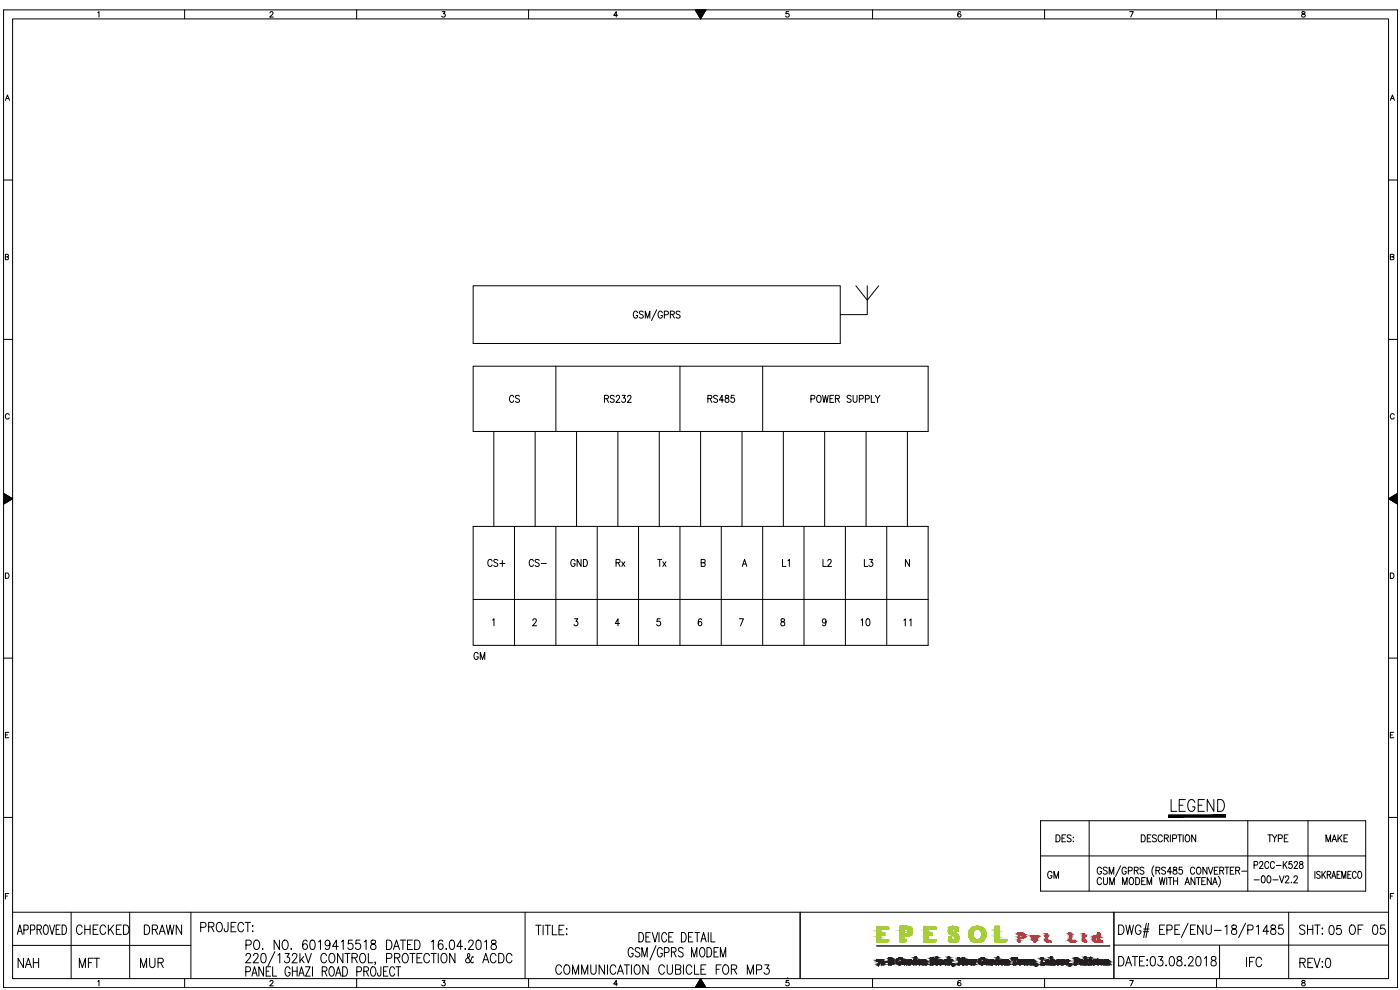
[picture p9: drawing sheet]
<svg xmlns="http://www.w3.org/2000/svg" width="420mm" height="297mm" viewBox="0 0 420 297" stroke-linecap="round" stroke-linejoin="round" font-family="sans-serif">
<defs><g id="words">
<text font-size="7.1" x="350.7" y="244.8">LEGEND</text>
<g font-size="6.2">
<text x="22.2" y="281.5">CHECKED</text>
<text x="42.3" y="281.5">DRAWN</text>
<text x="59.3" y="280.8">PROJECT:</text>
<text x="389.1" y="281.5">SHT: OF 05</text>
<text x="4.6" y="291.4">NAH</text>
<text x="22.9" y="291.4">MFT</text>
<text x="41.3" y="291.4">MUR</text>
<text x="165.8" y="293.5">COMMUNICATION CUBICLE FOR MP3</text>
<text x="373.2" y="291.4">IFC</text>
<text x="389.1" y="291.4">REV:0</text>
</g>
<text font-size="5.7" x="397.9" y="281.5">05</text>
<g font-size="5.3">
<text x="152" y="122.1">CS</text>
<text x="180.6" y="122.1">RS232</text>
<text x="211.7" y="122.1">RS485</text>
<text x="242.4" y="122.1">POWER SUPPLY</text>
<text x="145.3" y="171.1">CS+</text>
<text x="158" y="171.1">CS-</text>
<text x="170.4" y="171.1">GND</text>
<text x="184.1" y="171.1">Rx</text>
<text x="196.5" y="171.1">Tx</text>
<text x="233.9" y="171.1">L1</text>
<text x="246.2" y="171.1">L2</text>
<text x="258.6" y="171.1">L3</text>
<text x="257.5" y="189.1">10</text>
<text x="270.2" y="189.1">11</text>
<text x="141.5" y="199">GM</text>
<text x="313.6" y="264.9">GM</text>
</g>
<g font-size="4.9">
<text x="316.1" y="253.6">DES:</text>
<text x="379.6" y="253.6">TYPE</text>
<text x="397.2" y="253.6">MAKE</text>
</g>
</g></defs>
<!-- layer: 0 -->
<g fill="none" stroke="#000" stroke-width=".3">
<path d="M1.1 3h418.3v293.3h-418.3zM3.8 5.7h412.9v287.9h-412.9zM29.3 3.8l.4-.3v1.6M55.4 3v2.7M81 3.9l.3-.4 .7 .3-.3 .6-.8 .7h1.1M107 3v2.7M132.7 3.5h.9l-.5 .6a.54 .54 0 0 1 .4 .9 .54 .54 0 0 1-.9-.2M158.6 3v2.7M185.3 4.6h-1.1l.7-1.1v1.6M208.6 3h3.3l-1.6 2.7zM208.8 3l-.1 .1M209 3l-.2 .2"/>
<path d="M209.2 3l-.4 .3M209.4 3l-.5 .4M209.6 3l-.6 .5M209.8 3l-.7 .7M209.9 3l-.8 .8M210.1 3l-.9 .9M210.3 5.7h.1M210.3 3v2.7M210.3 3l-1 1M210.5 5.3l-.3 .3M210.5 3l-1.2 1.1M210.7 3l-1.3 1.3"/>
<path d="M210.7 4.8l-.6 .7M210.9 3l-1.4 1.4M211 4.4l-.9 .9M211.1 3l-1.5 1.5M211.3 3l-1.7 1.6M211.3 3.9l-1.3 1.3M211.5 3l-1.8 1.7M211.6 3.4l-1.7 1.7M211.7 3l-1.9 1.9M211.9 3l-2.1 2M236.7 3.5h-.8v.7a.57 .57 0 0 1 .8 0 .57 .57 0 0 1-.1 .8 .57 .57 0 0 1-.8-.2M261.9 3v2.7"/>
<path d="M288.3 3.7v-.1a.8 .8 0 0 0-1 .6 .8 .8 0 0 0 .6 .9 .5 .5 0 0 0 .5-.4 .5 .5 0 0 0-.5-.6 .5 .5 0 0 0-.5 .5M313.5 3v2.7M339 3.5h1.1l-.8 1.6M365.1 3v2.7M390.8 3.6v.4a.68 .68 0 0 1 .8 .3 .68 .68 0 0 1 0 .8h-.8a.67 .67 0 0 1 0-.8 .67 .67 0 0 1 .8-.3v-.4zM1.6 30.1l.6-1.6 .7 1.6M1.9 29.6h.7M417.3 30.1l.6-1.6 .6 1.6M417.5 29.6h.8M1.1 54h2.7M416.7 54h2.7M1.6 77.1l.8-.1v-.6l-.8-.1v1.6l.9-.1v-.4l-.3-.3"/>
<path d="M417.3 77.1l.9-.1 .2-.4-.4-.3h-.7v1.6h.9l.2-.5-.4-.3M142 85.7h110.2v17.4h-110.2zM191.3 93.9a.65 .65 0 0 0-.7-.5 .65 .65 0 0 0-.5 .7v.6a.66 .66 0 0 0 .6 .8 .66 .66 0 0 0 .6-.8h-.4M193.1 93.6l-.5-.3-.7 .3 .1 .5 1.1 .7v.4l-.5 .3-.7-.3M193.7 95.5v-2.2l.6 2.2 .7-2.2v2.2M197.1 92.9l-1.6 3.3M198.8 93.9a.66 .66 0 0 0-.8-.5 .66 .66 0 0 0-.5 .7v.6a.66 .66 0 0 0 .6 .8 .66 .66 0 0 0 .7-.8h-.4M199.4 94.4l1-.1 .1-.8-1.1-.2v2.2M201.2 94.3h1l.1-.8-1.1-.2v2.2M201.8 94.3l.6 1.2M204.1 93.6l-.4-.3-.8 .3 .2 .5 1 .7v.4l-.4 .3-.8-.3M256.9 85.7l3.4 4.4 3.4-4.4"/>
<path d="M260.3 85.7v8.7h-8.1M1.1 101.8h2.7M142 109.9h136.5v19.6h-136.5zM166.8 109.9v19.6M204.1 109.9v19.6M228.9 109.9v19.6M416.7 101.8h2.7M2.8 124.5a.6 .6 0 0 0-.7-.4 .6 .6 0 0 0-.5 .6v.4a.6 .6 0 0 0 .5 .6 .6 .6 0 0 0 .7-.4M148.2 129.5v28.4M160.6 129.5v28.4M173 129.5v28.4M185.4 129.5v28.4"/>
<path d="M197.9 129.5v28.4M210.3 129.5v28.4M222.7 129.5v28.4M235.1 129.5v28.4M247.5 129.5v28.4M259.9 129.5v28.4M272.3 129.5v28.4M418.4 124.5a.61 .61 0 0 0-.7-.4 .61 .61 0 0 0-.4 .6 .67 .67 0 0 0 .2 .9 .67 .67 0 0 0 .9-.1v-.2M1.1 149.6h2.7l-2.7-1.6v3.3M1.2 148.1l-.1 .1M1.3 148.1l-.2 .3M1.4 148.2l-.3 .4"/>
<path d="M1.5 148.3l-.4 .5M1.7 148.4l-.6 .5M1.8 148.4l-.7 .7M1.9 148.5l-.8 .8M2 148.6l-.9 .9M2.2 148.7l-1.1 1M2.3 148.7l-1.2 1.2M2.4 148.8l-1.3 1.3M2.5 148.9l-1.4 1.4M2.6 148.9l-1.5 1.6M2.7 149l-1.6 1.7M2.9 149.1l-1.8 1.8"/>
<path d="M3 149.2l-1.9 1.9M3.1 149.2l-2 2.1M3.2 149.3l-1.7 1.7M3.3 149.4l-1.3 1.3M3.5 149.5l-1 .9M3.6 149.5l-.6 .7M3.7 149.6l-.3 .3M3.8 149.6h-2.7h2.7l-2.7 1.7M3.8 149.6h.1M142 157.9h136.5v35.7h-136.5zM154.4 157.9v35.7M166.8 157.9v35.7"/>
<path d="M179.2 157.9v35.7M191.6 157.9v35.7M204.1 157.9v35.7M216.5 157.9v35.7M228.9 157.9v35.7M241.3 157.9v35.7M253.7 157.9v35.7M266.1 157.9v35.7M416.7 149.6l2.7-1.6v3.3zM416.7 149.6h.1M416.7 149.6h2.7M416.8 149.6l.3 .3"/>
<path d="M416.9 149.5l.6 .7M417 149.5l1 .9M417.2 149.4l1.3 1.3M417.3 149.3l1.7 1.7M417.4 149.2l2 2.1M417.5 149.2l1.9 1.9M417.7 149.1l1.7 1.8M417.8 149l1.6 1.7M417.9 148.9l1.5 1.6M418 148.9l1.4 1.4M418.1 148.8l1.3 1.3M418.2 148.7l1.2 1.2"/>
<path d="M418.4 148.7l1 1M418.5 148.6l.9 .9M418.6 148.5l.8 .8M418.7 148.4l.7 .7M418.8 148.4l.6 .5M419 148.3l.4 .5M419.1 148.2l.3 .4M419.2 148.1l.2 .3M419.3 148.1l.1 .1M1.6 171.9h.6a.87 .87 0 0 1 .5 .8 .87 .87 0 0 1-.5 .8h-.6zM142 179.9h136.5M210.4 168.8l1.1-.1 .1-.7-1.2-.1v2l1.2-.1v-.6l-.4-.4"/>
<path d="M222.8 169.9l.6-2 .7 2M223 169.2h.9M272.9 167.9v2l-1.2-2v2M417.3 171.9h.5a.87 .87 0 0 1 .6 .8 .87 .87 0 0 1-.6 .8h-.5zM1.1 197.5h2.7M147.8 186.1l.4-.4v2.1M159.9 186.2l.4-.5 .5 .1 .2 .3-.3 .7-.9 1h1.3M172.4 185.7h1l-.5 .8a.64 .64 0 0 1 .5 .9 .64 .64 0 0 1-1.1 0M185.9 187.1h-1.3l.9-1.4v2.1M198.1 185.7h-.8l-.1 .9a.66 .66 0 0 1 .9 0 .66 .66 0 0 1-.1 1 .66 .66 0 0 1-.9-.2M210.6 186l-.5-.3a1.22 1.22 0 0 0 0 2.1 .59 .59 0 0 0 .6-.6 .59 .59 0 0 0-.5-.6 .59 .59 0 0 0-.7 .5M221.9 185.7h1.2l-.9 2.1"/>
<path d="M234.5 185.8v.6a.76 .76 0 0 1 .9 .4 .76 .76 0 0 1-.3 1 .68 .68 0 0 1-.8-.7 .68 .68 0 0 1 .9-.6l.2-.5a.6 .6 0 0 0-.9-.2zM247.9 186.4a.57 .57 0 0 1-.8 .4 .57 .57 0 0 1-.2-.9 .57 .57 0 0 1 .9 .1l.1 .4a.99 .99 0 0 1-.7 1.4l-.3-.3M416.7 197.5h2.7M2.6 219.7h-1v1.7h1M418.3 219.7h-1v1.7h1M1.6 220.5h.6M417.3 220.5h.6M1.1 245.3h2.7M312.3 246.3h97.6v21.1h-97.6zM312.3 256.8h97.6M326.9 246.3v21.1M336.3 259.8l-1.5 3.2"/>
<path d="M342.5 250.5a1.06 1.06 0 0 1 1.2 1 1.06 1.06 0 0 1-1.2 1.1zM344.3 251.5h.7M345.4 250.5h-1.1v2.1h1.1M346.3 259.8a2.45 2.45 0 0 0 0 3.2M347 250.8l-.4-.3-.8 .3 .2 .5 1 .5-.1 .7-.6 .1-.5-.3M348.8 251a.66 .66 0 0 0-.8-.5 .66 .66 0 0 0-.5 .8v.5a.66 .66 0 0 0 .5 .8 .66 .66 0 0 0 .8-.5M349.4 251.5l1.1-.1 .1-.7-1.2-.2v2.1M350 251.5l.6 1.1M351.2 250.5v2.1M351.9 251.6l1-.1 .2-.3-.2-.6-1-.1v2.1M353.5 250.5h1.2M354 250.5v2.1"/>
<path d="M355.1 250.5v2.1M356 250.6a1.05 1.05 0 0 1 1.2 .8 1.05 1.05 0 0 1-.7 1.2 1.13 1.13 0 0 1-.9-.9 1.13 1.13 0 0 1 .4-1.1zM358.9 250.5v2.1l-1.3-2.1v2.1M374.5 246.3v21.1M376.4 259.6l.9-.1 .1-.8-1-.2v2.1M378 259l.4-.5h.3l.3 .4-.2 .7-.8 1h1.1M380.8 259a.62 .62 0 0 0-.8-.5 .62 .62 0 0 0-.4 .8v.5a.62 .62 0 0 0 .4 .8 .62 .62 0 0 0 .8-.5M382.5 259a.62 .62 0 0 0-.8-.5 .62 .62 0 0 0-.4 .8v.5a.62 .62 0 0 0 .4 .8 .62 .62 0 0 0 .8-.5M383 259.7h1.5M385.1 258.5v2.1M385.5 259.4l.7 1.2M386.2 258.5l-1.1 1.4"/>
<path d="M387.7 258.5h-.8l-.1 .9a.62 .62 0 0 1 .9 0 .62 .62 0 0 1-.1 .9 .62 .62 0 0 1-.9-.1M388.4 259l.3-.5h.4l.3 .4-.3 .7-.8 1h1.2M390.1 258.6v.6a.78 .78 0 0 1 .9 .4 .78 .78 0 0 1-.3 1 .67 .67 0 0 1-.8-.7 .67 .67 0 0 1 .9-.6l.2-.3-.1-.4zM392.5 246.3v21.1M416.7 245.3h2.7M1.6 268.9h.6M2.6 268.1h-1v1.6M3.8 273.7h412.9M5.5 279.4h.9M7.2 279h.8a.81 .81 0 0 0 .5-.7 .81 .81 0 0 0-.5-.8h-.8v2.9M9.1 279l1.2-.1 .2-.4-.2-.8-1.2-.2v2.9M11.1 278.9l1.1-.2 .2-.4-.2-.6-1.1-.2v2.9"/>
<path d="M11.8 278.9l.6 1.5M13.4 277.7l.2-.2a1.2 1.2 0 0 1 .9 1.8l-.1 .4a.66 .66 0 0 1-.3 .6 .66 .66 0 0 1-.7-.1l-.4-.9v-.7zM14.9 277.5l.7 2.9 .8-2.9M16.8 278.9h.8M18.1 277.5h-1.3v2.9h1.3M18.6 277.5h.7a1.79 1.79 0 0 1 0 2.9h-.7zM21.4 273.7v19.9M38.9 273.7v19.9M57.3 273.7v19.9M157.6 273.7v19.9M160.8 277.6h1.6M161.6 277.6v2.9"/>
<path d="M163 277.6v2.9M163.6 277.6h1.6M164.4 277.6v2.9M165.8 277.6v2.9h1.4M167.8 279h.9M169.3 277.6h-1.5v2.9h1.5M170.1 278.6v.2zM191.7 279.8h.7a1.72 1.72 0 0 1 0 2.8h-.7zM195.1 279.8h-1.3v2.8h1.3M195.8 279.8l.8 2.8 .8-2.8M197.8 279.8v2.8M202 279.8h-1.3v2.8h1.3"/>
<path d="M204.5 279.8h.7a1.72 1.72 0 0 1 0 2.8h-.7zM207.9 279.8h-1.3v2.8h1.3M208.5 279.8h1.4M209.2 279.8v2.8M212.6 279.8v2.8M213.4 279.8v2.8h1.2M240.1 273.7v19.9M330.6 260.7a.66 .66 0 0 0-.8-.5 .66 .66 0 0 0-.5 .8v.5a.66 .66 0 0 0 .6 .8 .66 .66 0 0 0 .7-.8h-.4M330.6 263.8a.66 .66 0 0 0-.8-.5 .66 .66 0 0 0-.5 .8v.5a.66 .66 0 0 0 .5 .8 .66 .66 0 0 0 .8-.5M331.2 263.3v1.5l.5 .6 .6-.3 .1-1.8M332.3 260.5l-.5-.3-.7 .3 .2 .5 .9 .5-.1 .7a.73 .73 0 0 1-1-.2M332.9 262.3v-2.1l.7 2.1 .7-2.1v2.1"/>
<path d="M333.1 265.4v-2.1l.6 2.1 .7-2.1v2.1M334.3 273.7v19.9M335.7 277.5a1.5 1.5 0 0 1 1.6 .9 1.5 1.5 0 0 1-.5 1.8l-1.1 .2zM336.9 265.4v-2.1l.7 2.1 .7-2.1v2.1M337.9 277.5l.5 2.9 .6-2.9 .6 2.9 .6-2.9M338 260.7a.65 .65 0 0 0-.8-.5 .65 .65 0 0 0-.5 .8v.5a.66 .66 0 0 0 .7 .8 .66 .66 0 0 0 .6-.8h-.4M338.6 261.3l1-.1 .1-.8-1.1-.2v2.1M339.2 263.4l.2-.1a1.08 1.08 0 0 1 .9 1.1 1.08 1.08 0 0 1-.9 1 1.36 1.36 0 0 1-.2-2zM340.4 261.2l1-.1 .1-.7-1.1-.2v2.1M340.8 263.3a1.07 1.07 0 0 1 1.3 1.1 1.07 1.07 0 0 1-1.3 1zM341 261.2l.6 1.1M342.4 278.2a.87 .87 0 0 0-1-.7 .87 .87 0 0 0-.7 1.1v.7a.88 .88 0 0 0 .9 1.1 .88 .88 0 0 0 .8-1.1h-.5"/>
<path d="M342.6 264.3h.7M343.1 279.5h1.6M343.2 278.7h1.6M343.3 260.5l-.4-.3-.8 .3 .2 .5 .8 .4 .2 .6a.7 .7 0 0 1-1.2 0M343.7 263.3h-1.1v2.1h1.1M344 277l-.8 4.3M344.2 265.4v-2.1l.7 2.1 .7-2.1v2.1M344.7 277l-.8 4.3M346.9 261.2l1-.1 .1-.7-1.1-.2v2.1M347.5 261.2l.6 1.1M347.9 263.3l.5 2.1 .4-2.1 .4 2.1 .4-2.1M348 278.9h.9"/>
<path d="M349.5 277.5h-1.5v2.9h1.5M349.8 260.5l-.4-.3-.8 .3 .2 .5 .8 .4 .2 .6a.7 .7 0 0 1-1.2 0M350.2 263.3v2.1M350.2 279h1a.76 .76 0 0 0 .6-.7 .76 .76 0 0 0-.6-.8h-1v2.9M350.6 263.3h1.2M351.2 263.3v2.1M351.6 261.6h-1.3l.9-1.4v2.1M352.2 260.3v.6a.85 .85 0 0 1 .9 .3 .85 .85 0 0 1 0 1 .69 .69 0 0 1-1.1-.5 .69 .69 0 0 1 .9-.7l.3-.3-.1-.4zM352.2 264.3h1.2M352.2 263.3v2.1M352.6 278.9h.9M353.4 263.3v2.1"/>
<path d="M354.1 277.5h-1.5v2.9h1.5M354.8 260.2h-.9l-.1 .9a.65 .65 0 0 1 1 0 .65 .65 0 0 1-.1 1 .65 .65 0 0 1-.9-.2M355.6 265.4l.7-2.1 .7 2.1M355.9 264.7h.8M356.6 277l-2.1 4.3M357.3 278.9h.9M358.5 260.7a.65 .65 0 0 0-.8-.5 .65 .65 0 0 0-.4 .8v.5a.65 .65 0 0 0 .4 .8 .65 .65 0 0 0 .8-.5M358.6 263.3v2.1l-1.2-2.1v2.1M358.7 277.5h-1.4v2.9h1.4M359 263.3h1.2M359.4 260.3l.2-.1a1.08 1.08 0 0 1 .8 1 1.08 1.08 0 0 1-.8 1.1 1.32 1.32 0 0 1-.2-2zM359.7 263.3v2.1"/>
<path d="M360.7 264.3h.7M361 277.5v2.9l-1.6-2.9v2.9M361.8 263.3h-1.1v2.1h1.1M361.9 277.5v2a.79 .79 0 0 0 .8 .9 .79 .79 0 0 0 .8-.9v-2M362.2 260.2v2.1l-1.2-2.1v2.1M362.6 260.2l.7 2.1 .7-2.1M363.5 263.3v2.1l-1.2-2.1v2.1M363.9 265.4l.7-2.1 .7 2.1M364.2 264.7h.8M364.4 279.1h2.1M364.4 261.2h.7M365.6 260.2h-1.2v2.1h1.2"/>
<path d="M365.6 262.9a2.46 2.46 0 0 1 0 3.2M366.1 261.2l1-.1 .1-.7-1.1-.2v2.1M366.7 261.2l.6 1.1M367.6 260.2h1.2M367.6 278.1l.6-.6v2.9M368.2 260.2v2.1M369.2 261.2h.7M369.8 277.7a.63 .63 0 0 0 .2 .9 .89 .89 0 0 1 1.2 .8 .89 .89 0 0 1-1 1 .92 .92 0 0 1-.6-1.2 .92 .92 0 0 1 1.1-.6 .61 .61 0 0 0 .2-.9zM370.3 260.2h-1.1v2.1h1.1M370.9 261.2l1-.1 .1-.7-1.1-.2v2.1M371.4 261.2l.7 1.1M372.7 261.4h1.5"/>
<path d="M373.8 277l-2.1 4.3M374.5 279h1a.76 .76 0 0 0 .6-.7 .76 .76 0 0 0-.6-.8h-1v2.9M376.4 264h1.5M377.1 278.1l.6-.6v2.9M378.8 262.9l.4-.1a1.34 1.34 0 0 1 0 2.1h-.2a1.51 1.51 0 0 1-.2-2zM380.5 262.9l.4-.1a1.34 1.34 0 0 1 0 2.1h-.2a1.48 1.48 0 0 1-.2-2zM380.8 279.4h-1.8l1.2-1.9v2.9M381.5 277.7a.63 .63 0 0 0 .3 .9 .89 .89 0 0 1 1.1 .8 .89 .89 0 0 1-1 1 .92 .92 0 0 1-.5-1.2 .92 .92 0 0 1 1.1-.6 .61 .61 0 0 0 .2-.9zM382 264h1.6M384 262.8l.7 2.1 .7-2.1M385 277.5h-1.2l-.1 1.2a.88 .88 0 0 1 1.3 .1 .88 .88 0 0 1-.1 1.3 .88 .88 0 0 1-1.3-.3M385.8 263.3l.3-.5h.4l.3 .4-.3 .7-.8 1h1.2"/>
<path d="M386.8 273.7v19.9M387.6 264.7v.2zM388.3 263.3l.4-.5h.3l.4 .4-.3 .7-.8 1h1.2M394.6 261.4v2.1M396.2 261.7l-.4-.3-.6 .3 .1 .5 .6 .3a.56 .56 0 0 1 .2 1 .56 .56 0 0 1-.9-.3M396.7 261.4v2.1M397.1 262.3l.7 1.2M397.8 261.4l-1.1 1.4M398.3 262.4l.9-.1 .2-.3-.2-.5-.9-.1v2.1M398.9 262.4l.5 1.1M399.7 263.5l.6-2.1 .6 2.1M399.9 262.8h.8"/>
<path d="M401.3 262.4h.6M402.2 261.4h-.9v2.1h.9M402.7 263.5v-2.1l.6 2.1 .6-2.1v2.1M404.5 262.4h.6M405.5 261.4h-1v2.1h1M407 261.9a.59 .59 0 0 0-.7-.5 .59 .59 0 0 0-.4 .8v.5a.59 .59 0 0 0 .4 .8 .59 .59 0 0 0 .7-.5M407.7 261.5l.2-.1a1.1 1.1 0 0 1 .8 1.1 1.1 1.1 0 0 1-.8 1 1.49 1.49 0 0 1-.2-2zM417.3 268.9h.6M418.3 268.1h-1v1.6M3.8 283.7h53.5M5.2 280.4l.8-2.9 .7 2.9M29.3 294.5l.4-.3v1.6"/>
<path d="M55.4 293.6v2.7M73.8 291.5h.9a.78 .78 0 0 0 .5-.7 .78 .78 0 0 0-.5-.7h-.9v2.8M73.8 286.7l.5-.6 .8 .2a.93 .93 0 0 1-.3 1.2l-1.1 1.4h1.6M73.8 283.5h1a.76 .76 0 0 0 .6-.7 .76 .76 0 0 0-.6-.7h-1v2.8M75.6 292.9l.8-2.8 .8 2.8M75.9 292h1M76.1 286.7l.5-.6 .7 .1 .2 .4-.4 .9-1.1 1.4h1.6M76.6 282.2l.2-.1a1.51 1.51 0 0 1 1.2 1.1 1.51 1.51 0 0 1-.5 1.6l-.2 .1a1.52 1.52 0 0 1-1.3-1.1 1.52 1.52 0 0 1 .6-1.6zM78.6 286.2l.6-.1a1.75 1.75 0 0 1 0 2.8h-.3a1.61 1.61 0 0 1-.5-2.3zM78.8 284.6v.3zM79.1 290.1v2.8l-1.4-2.8v2.8M79.9 291.4h.8"/>
<path d="M81 294.6l.3-.4 .7 .3-1.1 1.3h1.1M81.2 290.1h-1.3v2.8h1.3M81.8 290.1v2.8h1.2M82.5 285.5l-2.1 4.3M83.4 286.6l.6-.5v2.8M83.9 282.1v2.8l-1.6-2.8v2.8M85.1 282.2l.2-.1a1.51 1.51 0 0 1 1.3 1.1 1.51 1.51 0 0 1-.6 1.6l-.2 .1a1.52 1.52 0 0 1-1.2-1.1 1.52 1.52 0 0 1 .5-1.6zM85.6 286.1h1.2l-.7 1a.85 .85 0 0 1 .7 1.4 .85 .85 0 0 1-1.5-.1M87.1 290.7a.79 .79 0 0 0-1-.6 .79 .79 0 0 0-.6 1v.7a.81 .81 0 0 0 .8 1.1 .81 .81 0 0 0 .8-1.1h-.6M87.4 284.6v.3zM87.7 286.7l.5-.6 .7 .1 .2 .4-.3 .9-1.2 1.4h1.6M87.7 291.4h1.5"/>
<path d="M87.7 290.1v2.8M89.2 290.1v2.8M89.7 292.9l.8-2.8 .8 2.8M90 292h1M90 286.1v2.8M90.5 287.8l.8 1.1M91.2 287l-1.2 1.4M91.6 286.1l.9 2.8 .9-2.8M91.7 290.1h1.4l-1.4 2.8h1.4M92.2 282.5a.65 .65 0 0 0-1-.3 1.85 1.85 0 0 0 .3 2.7 .8 .8 0 0 0 .7-1.1 .8 .8 0 0 0-1.3-.3l-.1 .5M93.3 282.2l.6-.1a1.75 1.75 0 0 1 0 2.8h-.2a1.61 1.61 0 0 1-.6-2.3zM93.8 290.1v2.8"/>
<path d="M95.6 282.6l.6-.5v2.8M96.7 291.4l1.2-.1 .2-.4-.2-.7-1.2-.1v2.8M97.4 291.4l.7 1.5M98 286.7a.88 .88 0 0 0-1.1-.6 .88 .88 0 0 0-.6 1v.7a.88 .88 0 0 0 .6 1.1 .88 .88 0 0 0 1.1-.7M99 283a.74 .74 0 0 1-.3 .7 .74 .74 0 0 1-.8 0 .8 .8 0 0 1-.2-1.2 .8 .8 0 0 1 1.2 0 2.89 2.89 0 0 1-.2 2.3 .67 .67 0 0 1-1-.3M99.1 290.2l.2-.1a1.52 1.52 0 0 1 .8 2.4l-.4 .4a1.51 1.51 0 0 1-.8-2.4zM99.1 286.2a.93 .93 0 0 1 1 0 .93 .93 0 0 1 .4 .9v.7a.93 .93 0 0 1-.9 1.1 .93 .93 0 0 1-.9-1.1l.1-1.1zM100.7 292.9l.9-2.8 .8 2.8M101 292h1M101.5 284h-1.7l1.2-1.9v2.8M102.4 282.6l.6-.5v2.8M102.8 290.1h.8a1.72 1.72 0 0 1 0 2.8h-.8z"/>
<path d="M102.9 286.1v2.8l-1.6-2.8v2.8M103.5 286.1h1.6M104.3 286.1v2.8M105.6 287.4l1.4-.1 .2-.4-.2-.7-1.4-.1v2.8M105.8 282.1h-1.2l-.1 1.2a.87 .87 0 0 1 1.3 0 .87 .87 0 0 1-.1 1.3 .87 .87 0 0 1-1.3-.2M106.4 287.4l.8 1.5M107 293.6v2.7M107.1 291.5h.9a.78 .78 0 0 0 .5-.7 .78 .78 0 0 0-.5-.7h-.9v2.8M108 282.1h-1.1l-.1 1.2a.87 .87 0 0 1 1.3 0 .87 .87 0 0 1-.2 1.3 .87 .87 0 0 1-1.2-.2M108.4 286.2l.2-.1a1.52 1.52 0 0 1 1.2 1.1 1.52 1.52 0 0 1-.5 1.6l-.2 .1a1.52 1.52 0 0 1-1.3-1.1 1.52 1.52 0 0 1 .6-1.6zM109.2 291.4l1.2-.1 .2-.4-.2-.7-1.2-.1v2.8M109.3 282.6l.6-.5v2.8"/>
<path d="M109.9 291.4l.7 1.5M110.5 286.1v2.8h1.4M111.5 282.2a.63 .63 0 0 0 .2 .9 .89 .89 0 0 1 1.1 .8 .89 .89 0 0 1-1 1 .92 .92 0 0 1-.5-1.2 .92 .92 0 0 1 1.1-.6 .63 .63 0 0 0 .2-.9zM111.6 290.2l.2-.1a1.35 1.35 0 0 1 .9 2.1 .7 .7 0 0 1-.7 .7 .7 .7 0 0 1-.7-.7l-.1-1.1zM112.7 288.8h-.2h.2l-.2 .6M114.3 290.1v2.1l-.2 .6h-.6l-.2-.8M115.1 291.4h.8M116 287.5h1a.76 .76 0 0 0 .6-.7 .76 .76 0 0 0-.6-.7h-1v2.8M116 282.1a1.51 1.51 0 0 1 1.6 .9 1.51 1.51 0 0 1-.4 1.8l-1.2 .1zM116.4 290.1h-1.3v2.8h1.3M118.1 284.9l.9-2.8 .9 2.8M118.4 287.4h1a.67 .67 0 0 0 .6-.7 .67 .67 0 0 0-.6-.6h-1v2.8"/>
<path d="M118.4 284h1.1M118.4 290.7a.7 .7 0 0 0-.7-.7 .7 .7 0 0 0-.7 .7v1.5a.7 .7 0 0 0 1.1 .6l.3-.6M118.8 290.1h1.5M119.2 287.4l.8 1.5M119.5 290.1v2.8M120.1 282.1h1.6M120.9 282.1v2.8M121.2 286.2a.93 .93 0 0 1 .9 0 .93 .93 0 0 1 .4 .9v.7a.94 .94 0 0 1-.9 1.1 .94 .94 0 0 1-.9-1.1v-.7zM122.3 283.4h.9M123 286.1h1.6M123.8 282.1h-1.5v2.8h1.5M123.8 286.1v2.8"/>
<path d="M124.5 282.1a1.51 1.51 0 0 1 1.6 .9 1.51 1.51 0 0 1-.5 1.8l-1.1 .1zM125.1 287.4h1M126.6 286.1h-1.5v2.8h1.5M128.9 286.7a.88 .88 0 0 0-1.1-.6 .88 .88 0 0 0-.6 1v.7a.88 .88 0 0 0 .6 1.1 .88 .88 0 0 0 1.1-.7M129.4 286.1h1.6M129.5 282.6l.5-.5v2.8M130.2 286.1v2.8M131.5 286.1v2.8M132.7 294.2h.9l-.5 .6a.55 .55 0 0 1 .4 .9 .55 .55 0 0 1-.9-.2M132.8 286.2l.2-.1a1.52 1.52 0 0 1 1.2 1.1 1.52 1.52 0 0 1-.5 1.6l-.2 .1a1.52 1.52 0 0 1-1.3-1.1 1.52 1.52 0 0 1 .6-1.6zM132.9 282.5a.67 .67 0 0 0-1-.3 1.83 1.83 0 0 0 .3 2.7 .84 .84 0 0 0 .8-1 .84 .84 0 0 0-1.1-.6l-.4 .7M133.9 284.6v.3z"/>
<path d="M135.2 282.2l.6-.1a1.63 1.63 0 0 1 .5 2.3l-.2 .4-.6 .1a1.96 1.96 0 0 1-.3-2.7zM136.5 286.1v2.8l-1.5-2.8v2.8M138.8 284h-1.7l1.2-1.9v2.8M139.6 284.6v.3zM140.6 282.7l.5-.6 .7 .1 .2 .4-.3 .9-1.2 1.4h1.6M142 287.3l-.2-.3-.5 1.1a.83 .83 0 0 1-.6 .8 .83 .83 0 0 1-1-.5l.3-.7 .9-.7a.48 .48 0 0 0 .1-.6 .48 .48 0 0 0-.6-.2v.9l.8 1.4 .5 .4 .3-.3M143.2 282.2l.5-.1a1.61 1.61 0 0 1 .6 2.3l-.2 .4-.6 .1a1.61 1.61 0 0 1-.6-2.3zM144.9 288.9l.9-2.8 .9 2.8M145.2 288h1.2M145.5 282.6l.5-.5v2.8M147.6 282.2a.63 .63 0 0 0 .2 .9 .89 .89 0 0 1 1.2 .8 .89 .89 0 0 1-1.1 1 .92 .92 0 0 1-.5-1.2 .92 .92 0 0 1 1.1-.6 .63 .63 0 0 0 .3-.9zM148.9 286.7a.88 .88 0 0 0-1.1-.6 .88 .88 0 0 0-.7 1v.7a.88 .88 0 0 0 .7 1.1 .88 .88 0 0 0 1.1-.7"/>
<path d="M149.7 286.1a1.51 1.51 0 0 1 1.6 .9 1.51 1.51 0 0 1-.5 1.8l-1.1 .1zM153.6 286.7a.8 .8 0 0 0-1.2-.5 1.83 1.83 0 0 0 .2 2.7 .82 .82 0 0 0 1-.7M158.6 293.6v2.7M170.1 280.2v.3zM185.3 295.3h-1.1l.7-1.1v1.6M190 285a.79 .79 0 0 0-1-.7 .79 .79 0 0 0-.5 1.1v.6a.81 .81 0 0 0 .8 1.1 .81 .81 0 0 0 .7-1.1h-.5M192 284.7a.71 .71 0 0 0-.9-.4 .71 .71 0 0 0-.4 .9l.9 .6a.74 .74 0 0 1 .4 1.1 .74 .74 0 0 1-1.2 .1l-.2-.3M192.6 287.1v-2.8l.8 2.8 .8-2.8v2.8M193.8 281.1h.9M196.9 283.8l-1.8 4.3M198.8 285a.7 .7 0 0 0-1.1-.6 1.95 1.95 0 0 0 .2 2.7 .8 .8 0 0 0 .9-1.1h-.5M199.4 285.8h.9a.78 .78 0 0 0 .5-.7 .78 .78 0 0 0-.5-.8h-.9v2.8"/>
<path d="M200.1 280.5a.7 .7 0 0 0-.7-.7 .7 .7 0 0 0-.7 .7v1.4a.7 .7 0 0 0 1.1 .6l.3-.6M200.7 281.1h.8M201.5 285.6l1.2-.1 .2-.4-.2-.7-1.2-.1v2.8M202.2 285.6l.7 1.5M205 284.7a.71 .71 0 0 0-.9-.4 .71 .71 0 0 0-.4 .9l.9 .6a.74 .74 0 0 1 .2 1.2 .74 .74 0 0 1-1.2-.3M206.6 281.1h.8M207.5 287.1v-2.8l.8 2.8 .8-2.8v2.8M208.7 296.2l.1 .1M208.8 296.1l.2 .2M208.8 296l.4 .3M208.9 295.9l.5 .4M209 295.7l.6 .6"/>
<path d="M209.1 295.6l.7 .7M209.1 295.5l.8 .8M209.2 295.4l.9 .9M209.3 295.3l1 1M209.3 295.1l1.2 1.2M209.4 295l1.3 1.3M209.5 294.9l1.4 1.4M209.6 294.8l1.5 1.5M209.6 294.7l1.7 1.6M209.7 294.6l1.8 1.7M209.8 294.4l1.9 1.9M209.8 294.3l2.1 2"/>
<path d="M209.9 294.2l1.7 1.7M210.3 293.6l1.6 2.7h-3.3zM210.3 293.6v2.7M210.3 284.4l.3-.1a1.22 1.22 0 0 1 1 1.7l-.2 .4a.7 .7 0 0 1-1.1 .6l-.4-1v-.6zM210.3 282.6l.9-2.8 .8 2.8M210.6 281.7h1.1M212.2 284.3h.7a1.72 1.72 0 0 1 0 2.8h-.7zM214.3 285.6h.8M215.6 284.3h-1.3v2.8M216.2 287.1v-2.8l.8 2.8 .8-2.8v2.8M236.4 293.6h.1M236.7 294.2h-.8v.7a.57 .57 0 0 1 .8 0 .57 .57 0 0 1-.1 .8 .57 .57 0 0 1-.8-.2"/>
<path d="M261.9 293.6v2.7M288.3 294.4v-.2a.81 .81 0 0 0-1 .6 .81 .81 0 0 0 .6 1 .51 .51 0 0 0 .5-.5 .51 .51 0 0 0-.4-.5 .51 .51 0 0 0-.6 .5M313.5 293.6v2.7M334.3 283.6h82.4M335.7 287a1.5 1.5 0 0 1 1.6 .9 1.5 1.5 0 0 1-.5 1.8l-1.1 .1zM337.8 289.8l.9-2.8 .9 2.8M338.1 288.9h1.2M339 294.2h1.1l-.8 1.6M339.8 287h1.6M340.6 287v2.8M342 288.4h.9M343.5 287h-1.5v2.8h1.5"/>
<path d="M344.1 288.1h.3zM344.1 289.7h.3zM345.5 287.1l.6-.1a1.78 1.78 0 0 1 0 2.8h-.2a1.99 1.99 0 0 1-.4-2.7zM347.7 287h1.2l-.7 1.1a.86 .86 0 0 1 .7 1.3 .86 .86 0 0 1-1.5-.1M350 289.6v.2zM351.2 287.1l.6-.1a1.75 1.75 0 0 1 0 2.8h-.2a1.99 1.99 0 0 1-.4-2.7zM353.4 287.1a.59 .59 0 0 0 .2 1 .89 .89 0 0 1 1.1 .8 .89 .89 0 0 1-1 .9 .92 .92 0 0 1-.5-1.1 .92 .92 0 0 1 1.1-.6 .61 .61 0 0 0 .2-1zM355.7 289.6v.2zM356.7 287.7l.4-.7h.5l.3 .3a.93 .93 0 0 1-.2 1.2l-1.1 1.3h1.6M359.2 287.1l.6-.1a1.75 1.75 0 0 1 0 2.8h-.2a1.59 1.59 0 0 1-.6-2.3zM361.5 287.5l.5-.5v2.8M363.7 287.1a.59 .59 0 0 0 .2 1 .89 .89 0 0 1 1.1 .8 .89 .89 0 0 1-1 .9 .92 .92 0 0 1-.5-1.1 .92 .92 0 0 1 1.1-.6 .59 .59 0 0 0 .2-1z"/>
<path d="M365.1 293.6v2.7M366 283.7v9.9M390.8 294.2v.5l.7 .2 .2 .4a.54 .54 0 0 1-.5 .5 .54 .54 0 0 1-.6-.5l1-.7v-.4z"/>
</g>
<!-- layer: BORDER_A4|Layer 1 -->
<path d="M263.1 283.8h70" fill="none" stroke="#231f20" stroke-width=".3"/>
<g fill="none" stroke="#000" stroke-width=".3">
<path d="M263.1 278h2a1.09 1.09 0 0 1 1.6 .8h-2.4v1.1h1.2v.8h-1.2v1.2h2.2a.65 .65 0 0 1-.1 .8 .65 .65 0 0 1-.8 0h-2.5zM270.1 277.9h.3a3.5 3.5 0 0 1 3.3 .8 1.76 1.76 0 0 1-.4 1.9 1.76 1.76 0 0 1-1.9 .3v1h.5a.66 .66 0 0 1-.2 .7 .66 .66 0 0 1-.7 .1h-.9zM271.4 278.7a.79 .79 0 0 1 1.2 .7 .79 .79 0 0 1-1.2 .7zM277.3 278h2.2a.92 .92 0 0 1 1.4 .8h-2.4v1.1h1.2v.8h-1.2v1.2h2.3a.77 .77 0 0 1-.3 .8 .77 .77 0 0 1-.9 0h-2.3zM285 278.3a1.15 1.15 0 0 1 1.8 .1v-.3a.86 .86 0 0 1 .8 .4 .86 .86 0 0 1-.1 .9h-.7a.66 .66 0 0 0-.4-.6 .66 .66 0 0 0-.8 .2l.1 .3 .4 .3a1.75 1.75 0 0 1 1.4 2.7 1.36 1.36 0 0 1-2 0v.4a.95 .95 0 0 1-.8-1.5l.7-.1a.61 .61 0 0 0 .4 .9 .61 .61 0 0 0 .8-.5 .61 .61 0 0 0-.6-.7 1.49 1.49 0 0 1-1.3-1 1.49 1.49 0 0 1 .3-1.5zM291.4 278.6a2.58 2.58 0 0 1 3.7-.1 2.58 2.58 0 0 1 0 3.8 2.6 2.6 0 0 1-3.4 0 2.6 2.6 0 0 1-.6-3.3zM292.4 279.2a1.42 1.42 0 0 1 1.8 0 1.42 1.42 0 0 1 .3 1.8 1.35 1.35 0 0 1-1.7 .8 1.35 1.35 0 0 1-.8-1.8zM298.6 277.9l1.3 .1v3.9h2.2a.84 .84 0 0 1-1.2 .8h-2.3zM305.4 279.9a1.98 1.98 0 0 1 2 .5 1.09 1.09 0 0 1-1.4 1.2v1.1h-.3v-2.6h-.3zM320.9 279.9l.5 .1v2a.61 .61 0 0 0 .4 .5 .61 .61 0 0 0 .7-.2v-.1a.23 .23 0 0 1 .3 .3 .23 .23 0 0 1-.3 .2l-1.3-.1-.1-2.4zM263.3 287.9l1.1 .1-.8 1.8-.2-.2 .7-1.5h-.6l-.3 .3zM264.5 288l.7-.1-.2 1.3 .3 .2-.8 .1 .3-.3v-.9z"/>
<path d="M265.6 288.6l.7-.1 .1 .2-.8 .1zM266.7 287.5h.7a.48 .48 0 0 1 .6 .3 .48 .48 0 0 1-.3 .6 .58 .58 0 0 1 .4 .8 .58 .58 0 0 1-.9 .2l-.5 .1 .2-.4v-1.4zM267.1 288.5a.42 .42 0 0 1 .6 0 .42 .42 0 0 1 0 .6 .42 .42 0 0 1-.6 0zM267.2 287.6a.41 .41 0 0 1 .6 .4 .41 .41 0 0 1-.7 .3zM269.3 287.8l.8-.4 .6 .1-.2 .6a.66 .66 0 0 0-.9-.5 .66 .66 0 0 0-.3 1 .59 .59 0 0 0 .4 .7 .59 .59 0 0 0 .7-.3v-.3l-.3-.1a.39 .39 0 0 1 .5-.1 .39 .39 0 0 1 .1 .6 .83 .83 0 0 1-1 .4 .83 .83 0 0 1-.6-.9zM271.2 288.2a.61 .61 0 0 1 .8 0 .61 .61 0 0 1 0 .8l.4 .2a.26 .26 0 0 1-.3 .3 .26 .26 0 0 1-.3-.3 .35 .35 0 0 1-.5 .2 .35 .35 0 0 1 .1-.6l.5-.2a.36 .36 0 0 0-.3-.4 .36 .36 0 0 0-.4 .2zM271.3 289l.5-.2v.3a.24 .24 0 0 1-.3 .2 .24 .24 0 0 1-.2-.3zM272.6 288.1l.4-.1v.3l.5-.3v.5l-.2-.2-.3 .2v.7l.2 .2h-.6l.1-1.1zM274.1 288.3l.6-.1v.8a.47 .47 0 0 1-.8 .1 .47 .47 0 0 1 .1-.7zM274.5 287.2h.5l-.1 1.9 .3 .1-.2 .3-.3-.3a.71 .71 0 0 1-1.1-.5 .71 .71 0 0 1 1.1-.7zM275.6 288.2a.46 .46 0 0 1 .6-.3 .46 .46 0 0 1 .2 .7h-.7a.47 .47 0 0 0 .1 .6 .47 .47 0 0 0 .6 0 .63 .63 0 0 1-.9 .2 .63 .63 0 0 1-.1-1zM275.7 288.2h.4l.1 .3h-.6z"/>
<path d="M276.7 288.1l.5-.1v.2a.55 .55 0 0 1 .8-.1 .55 .55 0 0 1 0 .8l.2 .5-.6 .1 .2-.9a.34 .34 0 0 0-.3-.4 .34 .34 0 0 0-.4 .4l.2 .8-.6 .1 .2-.4zM279.2 287.5h.5a.52 .52 0 0 1 .8 .2 .52 .52 0 0 1-.3 .7 .58 .58 0 0 1 .3 .8 .58 .58 0 0 1-.8 .2l-.6 .1 .3-.4v-1.4zM279.6 288.5a.43 .43 0 0 1 .6 0 .43 .43 0 0 1 0 .6 .43 .43 0 0 1-.6 0zM279.7 287.6a.41 .41 0 0 1 .6 0 .41 .41 0 0 1-.1 .6 .41 .41 0 0 1-.6 0zM280.9 287.2h.5l-.1 2 .2 .2-.6 .1 .2-.4v-1.7zM282 288.3a.47 .47 0 0 1 .7 .4 .47 .47 0 0 1-.7 .4zM283.4 288.2a.41 .41 0 0 1 .5-.3 .41 .41 0 0 1 .3 .6l-.1-.2a.35 .35 0 0 0-.5-.1 .35 .35 0 0 0-.2 .4 .5 .5 0 0 0 .2 .6 .5 .5 0 0 0 .6 0 .62 .62 0 0 1-.9 .1 .62 .62 0 0 1 0-1zM284.5 287.2h.5l-.1 1.9 .2 .3-.6 .1 .2-.5v-1.5zM285.2 288l.6 .1a.55 .55 0 0 0-.4 .9l.4 .4h-.3l-.6-.7 .5-.5zM286.1 289.2l.2-.1a.42 .42 0 0 1 .1 .5 .42 .42 0 0 1-.4 .2l.2-.2zM287.5 287.4l.4 .1 1.1 1.5v-1.3l-.2-.2 .6-.1-.2 .3-.1 1.8-1.2-1.7-.1 1.4 .3 .1-.6 .1a1.56 1.56 0 0 0 .2-1.6zM289.8 288.2a.47 .47 0 0 1 .7-.3 .47 .47 0 0 1 .1 .7h-.7a.48 .48 0 0 0 .2 .6 .48 .48 0 0 0 .6 0 .63 .63 0 0 1-1 .2 .63 .63 0 0 1 0-1z"/>
<path d="M290 288.2h.3l.1 .3h-.6zM290.9 288h.6l-.2 .3 .2 .9 .4-.8-.2-.4h.6l-.2 .2 .2 1 .4-.9-.2-.3h.5l-.7 1.5-.4-.9-.5 .9zM294 287.8l.9-.4 .6 .1-.1 .5-.2-.2a.77 .77 0 0 0-1.2 .6 .77 .77 0 0 0 1.2 .7l-.1-.4-.3-.1v-.1h.7a.71 .71 0 0 1-.8 1 .99 .99 0 0 1-.9-.7 .99 .99 0 0 1 .2-1zM295.9 288.2a.6 .6 0 0 1 .9 0 .6 .6 0 0 1-.1 .8l.1 .2h.3a.27 .27 0 0 1-.3 .3 .27 .27 0 0 1-.2-.3 .36 .36 0 0 1-.6 .2 .36 .36 0 0 1 .1-.6l.5-.2a.35 .35 0 0 0-.2-.4 .35 .35 0 0 0-.5 .2zM296.1 289l.5-.2-.3 .4zM297.3 288.1l.4-.1v.3l.5-.3v.5l-.2-.2-.3 .2v.7l.2 .2h-.6l.2-1.1zM298.7 288.4l.7-.2v.8a.47 .47 0 0 1-.7 .1 .47 .47 0 0 1 0-.7zM299.2 287.2h.5l-.1 1.9 .4 .1-.3 .3-.3-.3a.71 .71 0 0 1-1.1-.5 .71 .71 0 0 1 1.1-.7zM300.3 288.2a.47 .47 0 0 1 .6-.3 .47 .47 0 0 1 .2 .7h-.7a.48 .48 0 0 0 .1 .6 .48 .48 0 0 0 .7 0 .63 .63 0 0 1-1 .2 .63 .63 0 0 1 0-1zM300.4 288.2h.4l.1 .3h-.6zM301.5 288.1l.4-.1v.2a.55 .55 0 0 1 .8-.1 .55 .55 0 0 1 0 .8l.2 .5-.6 .1 .2-.7a.39 .39 0 0 0-.2-.6 .39 .39 0 0 0-.4 .6l.2 .6-.6 .1 .1-.3zM303.8 287.4h1.4v.6a.29 .29 0 0 0-.2-.4 .29 .29 0 0 0-.4 .1v1.4l.3 .3h-.8l.3-.2v-1.6l-.4 .1-.3 .3z"/>
<path d="M305.8 288.3a.47 .47 0 0 1 .7 .4 .47 .47 0 0 1-.7 .4zM306 280.1a.71 .71 0 0 1 1 .2 .71 .71 0 0 1-.3 1h-.7zM306.9 288.1l.6-.1-.2 .2 .3 1 .3-.8-.2-.3 .6-.1-.2 .2 .3 1 .4-1-.3-.2h.6l-.8 1.5-.3-.9-.5 .9zM309.2 288.1l.4-.1v.2a.55 .55 0 0 1 .8-.1 .55 .55 0 0 1 0 .8l.2 .5-.6 .1 .2-.7a.38 .38 0 0 0 0-.4 .38 .38 0 0 0-.4-.1l-.2 .8 .2 .3-.6 .1 .2-.3zM309.6 280.7l.3 .1 .6 1.6 .6-1.6 .4-.1-.8 2h-.3zM311 289.2l.2-.1a.42 .42 0 0 1 0 .5 .42 .42 0 0 1-.4 .2l.3-.2zM312.4 287.5l.6-.1-.2 .4v1.3a.49 .49 0 0 0 .5 .2 .49 .49 0 0 0 .4-.5l-.1 .7h-1.3l.3-.4v-1.4zM313.9 288.2l.8-.1 .1 1.1h.3a.28 .28 0 0 1-.3 .3 .28 .28 0 0 1-.2-.3 .35 .35 0 0 1-.6 .1 .35 .35 0 0 1 .1-.5l.5-.2a.36 .36 0 0 0-.2-.4 .36 .36 0 0 0-.5 .2zM313.9 280.1h.2v.6h.6v.2h-.5a1.2 1.2 0 0 0 .5 1.7v.1a1.09 1.09 0 0 1-.8-1.6l-.3-.2v-.2h.3zM314.1 288.9l.4-.1a.23 .23 0 0 1 0 .3 .23 .23 0 0 1-.3 .1 .23 .23 0 0 1-.1-.3zM315.1 282.4h.3v.3h-.3zM315.2 287.2h.5l-.1 1 .3-.1a.74 .74 0 0 1 .6 1.1l.1 .2-.5 .1 .2-.9a.33 .33 0 0 0-.4-.4 .33 .33 0 0 0-.3 .4v.6l.2 .2h-.6l.2-.2v-1.8z"/>
<path d="M317.2 288.3a.47 .47 0 0 1 .7 .4 .47 .47 0 0 1-.6 .4zM318.4 288.1l.5-.1v.3l.5-.3v.5l-.3-.2-.2 .2-.1 .7 .3 .2h-.6l.1-1.1zM319.8 288.2a.46 .46 0 0 1 .6-.2 .46 .46 0 0 1 .2 .6l-.8 .1a.55 .55 0 0 0 .9 .5 .67 .67 0 0 1-1 .1 .67 .67 0 0 1 .1-1.1zM320 288.2h.3l.2 .3h-.7zM321 289.2l.2-.1a.42 .42 0 0 1 .1 .5 .42 .42 0 0 1-.4 .2l.2-.2zM322.4 287.5h.1a.76 .76 0 0 1 1 0 .76 .76 0 0 1 .1 1l-.7 .2v.5l.2 .2-.7 .1 .3-.4v-1.4zM322.9 287.6a.46 .46 0 0 1 .7 .4 .46 .46 0 0 1-.7 .4zM324.1 288.2a.6 .6 0 0 1 .9 0 .6 .6 0 0 1 0 .8v.2h.3a.28 .28 0 0 1-.3 .3 .28 .28 0 0 1-.2-.3 .35 .35 0 0 1-.6 .2 .35 .35 0 0 1 .1-.6l.5-.2a.34 .34 0 0 0-.2-.4 .34 .34 0 0 0-.5 .2zM324.3 288.9l.5-.1-.3 .4zM325.1 280.1h.3v.6h.5v.2h-.4a1.22 1.22 0 0 0 .4 1.7v.1a1.09 1.09 0 0 1-.8-1.6l-.2-.4h.2zM325.4 287.2l.5-.1-.1 2 .2 .3-.6 .1 .2-.3v-1.8zM326.2 288l.6 .1a.55 .55 0 0 0-.4 .9l.4 .4h-.4l-.5-.7 .4-.5z"/>
<path d="M327 288.1l.5-.1-.1 1.2 .2 .2-.6 .1 .2-.3zM328 288.2l.8-.1-.2 .2a.23 .23 0 0 0-.3-.2 .23 .23 0 0 0-.1 .3 .52 .52 0 0 1 .6 .5 .52 .52 0 0 1-.6 .6l-.3-.1v-.4l.5 .3a.42 .42 0 0 0 0-.5 .42 .42 0 0 0-.4-.2zM328.5 280.9a.8 .8 0 0 1 1.2 .1v-.8l-.2-.1 .1-.2a.41 .41 0 0 1 .5 .2 .41 .41 0 0 1-.1 .5v1.8h.2v.3l-.4-.1-.1-.3a.9 .9 0 0 1-1.2 .3 .9 .9 0 0 1-.3-1.3zM328.6 281.1a.7 .7 0 0 1 1 .1 .7 .7 0 0 1-.1 1 .7 .7 0 0 1-1 0zM329 288.1l.4-.3 .1 .2h.4l-.4 .2v.2a.51 .51 0 0 0 .2 .8l.2 .1-.3 .2a.72 .72 0 0 1-.4-1.1zM330.2 288.2a.6 .6 0 0 1 .8 0 .6 .6 0 0 1 0 .8l.1 .2h.3a.27 .27 0 0 1-.3 .3 .27 .27 0 0 1-.3-.3 .35 .35 0 0 1-.5 .2 .35 .35 0 0 1 .1-.6l.4-.2a.35 .35 0 0 0-.1-.4 .35 .35 0 0 0-.5 .2zM330.4 289l.4-.2v.3l-.2 .1zM330.6 282.4h.3v.3h-.3zM331.5 288.1l.5-.1v.2a.56 .56 0 0 1 .8-.1 .56 .56 0 0 1 0 .8l.2 .5-.6 .1 .2-.9a.33 .33 0 0 0-.3-.4 .33 .33 0 0 0-.3 .4l.1 .8-.6 .1 .2-.4z"/>
<circle cx="282.3" cy="288.7" r=".7"/>
<circle cx="306.2" cy="288.7" r=".7"/>
<circle cx="317.6" cy="288.7" r=".7"/>
<circle cx="327.3" cy="287.4" r=".17"/>
</g>
<g fill="#a6ce38" stroke="#a6ce38" stroke-width=".3">
<path d="M290.9 279.4h1.3z"/>
<path d="M291.1 281.7h1.5z"/>
<path d="M294 281.7h1.5z"/>
<path d="M292.7 282.7h1.2z"/>
<path d="M265.7 281.9h.3z"/>
<path d="M265.6 281.9h.4z"/>
<path d="M265.1 281.9h.9z"/>
<path d="M264.6 281.9h1.4z"/>
<path d="M280 281.9h.2z"/>
<path d="M279.5 281.9h.7z"/>
<path d="M278.8 281.9h1.4z"/>
<path d="M285.8 277.9h.2z"/>
<path d="M286.8 278h.1z"/>
<path d="M284.7 278.7h2.9z"/>
<path d="M286.1 278.7h1.5z"/>
<path d="M285.3 282.7h.2z"/>
<path d="M286.1 282.7h.6z"/>
<path d="M271.8 278.7h1.9z"/>
<path d="M272.4 280h1.4z"/>
<path d="M293 277.9h.6zM293 277.9h.6zM293 277.9h.6z"/>
<path d="M293 277.9l.9 .1zM292.7 278h1.2zM292.7 278h1.2zM292.7 278h1.2z"/>
<path d="M292.7 278h1.4zM292.5 278h1.6zM292.5 278h1.6zM292.5 278h1.6z"/>
<path d="M292.5 278l1.9 .1zM292.2 278.1h2.2zM292.2 278.1h2.2zM292.2 278.1h2.2z"/>
<path d="M292.2 278.1l2.4 .1zM292 278.2h2.6zM292 278.2h2.6zM292 278.2h2.6z"/>
<path d="M292 278.2l2.8 .1zM291.8 278.3h3zM291.8 278.3h3zM291.8 278.3h3z"/>
<path d="M291.8 278.3l3.3 .2zM291.6 278.5h3.5zM291.6 278.5h3.5zM291.6 278.5h3.5z"/>
<path d="M291.6 278.5l3.6 .1-.1-.1zM291.4 278.6l.2-.1 3.6 .1z"/>
<path d="M291.4 278.6h3.8zM291.4 278.6h3.8z"/>
<path d="M291.4 278.6l4 .2zM291.4 278.6l4 .2h-4.2z"/>
<path d="M293.3 278.8h2.1zM293.3 278.8h2.1z"/>
<path d="M291.2 278.8h2.1zM291.2 278.8h1.8z"/>
<path d="M293.6 278.8h1.8zM293.6 278.8h1.8z"/>
<path d="M291.2 278.8h1.8zM291.2 278.8h1.8z"/>
<path d="M291.2 278.8h1.8zM291.2 278.8l1.6 .1z"/>
<path d="M293.6 278.8l1.9 .1zM293.6 278.8l1.9 .1z"/>
<path d="M293.8 278.9l1.7 .1zM293.8 278.9l1.7 .1z"/>
<path d="M291.2 278.9h1.6zM291.2 278.9l1.4 .1z"/>
<path d="M291.1 279h1.5zM291.1 279h1.5z"/>
<path d="M294 279h1.6zM294 279h1.6z"/>
<path d="M291.1 279l1.3 .2 .2-.2zM291.1 279l1.3 .2h-1.4z"/>
<path d="M294.1 279l1.6 .2-.1-.2zM294.1 279l1.6 .2h-1.5z"/>
<path d="M291 279.2h1.4zM291 279.2h1.4z"/>
<path d="M294.2 279.2h1.5zM294.2 279.2h1.5z"/>
<path d="M294.3 279.2l1.5 .2-.1-.2zM294.3 279.2l1.5 .2h-1.4z"/>
<path d="M290.9 279.2l1.3 .2 .2-.2zM290.9 279.2l1.3 .2h-1.3zM290.8 279.4h1.4z"/>
<path d="M294.4 279.4h1.4zM294.4 279.4h1.4z"/>
<path d="M294.4 279.4l1.4 .2v-.2zM294.4 279.4l1.4 .2h-1.3z"/>
<path d="M290.8 279.4l1.3 .2 .1-.2zM290.8 279.4l1.3 .2h-1.3z"/>
<path d="M290.8 279.6h1.3zM290.8 279.6l1.3 .1z"/>
<path d="M294.5 279.6l1.4 .1zM294.5 279.6l1.4 .1z"/>
<path d="M294.5 279.7l1.4 .2zM294.5 279.7l1.4 .2z"/>
<path d="M290.8 279.7l1.3 .2v-.2zM290.8 279.7l1.3 .2h-1.4z"/>
<path d="M294.6 279.9l1.3 .1zM294.6 279.9l1.3 .1z"/>
<path d="M290.7 279.9h1.4zM290.7 279.9l1.3 .1z"/>
<path d="M294.6 280l1.3 .1zM294.6 280l1.3 .1z"/>
<path d="M290.7 280l1.3 .1zM290.7 280l1.3 .1z"/>
<path d="M294.6 280.1l1.3 .2v-.2zM294.6 280.1l1.3 .2h-1.3z"/>
<path d="M294.6 280.3l1.3 .1zM294.6 280.3l1.3 .1z"/>
<path d="M290.7 280.1l1.3 .3v-.3zM290.7 280.1l1.3 .3h-1.3z"/>
<path d="M290.7 280.4h1.3zM290.7 280.4h1.3z"/>
<path d="M290.7 280.4l1.3 .2v-.2zM290.7 280.4l1.3 .2h-1.3z"/>
<path d="M294.6 280.4l1.3 .2v-.2zM294.6 280.4l1.3 .2h-1.3z"/>
<path d="M294.6 280.6h1.3zM294.6 280.6l1.3 .1z"/>
<path d="M290.7 280.6l1.3 .1zM290.7 280.6l1.3 .1z"/>
<path d="M290.7 280.7l1.4 .1zM290.7 280.7l1.4 .1z"/>
<path d="M294.6 280.7l1.3 .1zM294.6 280.7l1.3 .1h-1.4z"/>
<path d="M294.5 280.8l1.4 .2v-.2zM294.5 280.8l1.4 .2h-1.4z"/>
<path d="M290.7 280.8l1.4 .2v-.2zM290.7 280.8l1.4 .2h-1.3z"/>
<path d="M290.8 281l1.3 .1zM290.8 281l1.3 .1z"/>
<path d="M294.5 281h1.4zM294.5 281l1.3 .1z"/>
<path d="M290.8 281.1l1.4 .2-.1-.2zM290.8 281.1l1.4 .2h-1.4z"/>
<path d="M290.8 281.3h1.4zM290.8 281.3h1.4z"/>
<path d="M294.5 281.1l1.3 .2v-.2zM294.5 281.1l1.3 .2h-1.4z"/>
<path d="M294.4 281.3h1.4zM294.4 281.3h1.4z"/>
<path d="M290.9 281.3l1.5 .2-.2-.2zM290.9 281.3l1.5 .2h-1.5z"/>
<path d="M294.4 281.3l1.3 .2 .1-.2zM294.4 281.3l1.3 .2h-1.5z"/>
<path d="M290.9 281.5h1.5zM290.9 281.5h1.5z"/>
<path d="M294.2 281.5h1.4zM294.2 281.5h1.5z"/>
<path d="M291 281.5l1.6 .2zM291 281.5l1.6 .2h-1.5zM291.1 281.7h1.5z"/>
<path d="M294.2 281.5l1.3 .2 .1-.2zM294.2 281.5l1.3 .2h-1.5zM294 281.7h1.5z"/>
<path d="M291.1 281.7l1.7 .1zM291.1 281.7l1.7 .1z"/>
<path d="M294 281.7h1.5zM293.8 281.8h1.7z"/>
<path d="M291.2 281.8l1.8 .1zM291.2 281.8l1.8 .1z"/>
<path d="M293.8 281.8h1.7zM293.6 281.9h1.8z"/>
<path d="M291.2 281.9h1.8zM291.2 281.9h1.8z"/>
<path d="M293.6 281.9h1.8zM293.6 281.9h1.8z"/>
<path d="M293.6 281.9h1.8zM293.3 281.9h2.1z"/>
<path d="M291.2 281.9h2.1zM291.2 281.9h2.1z"/>
<path d="M291.2 281.9h4.2zM291.2 281.9l4 .2z"/>
<path d="M291.4 282.1h3.8zM291.4 282.1h3.8z"/>
<path d="M291.4 282.1h3.8zM291.4 282.1l3.7 .1z"/>
<path d="M291.5 282.2l3.6 .1zM291.5 282.2l3.6 .1z"/>
<path d="M291.6 282.3h3.5zM291.6 282.3l3.3 .1z"/>
<path d="M291.7 282.4h3.2zM291.7 282.4h3.1z"/>
<path d="M291.8 282.4h3zM291.8 282.4l2.9 .1z"/>
<path d="M291.9 282.5h2.8zM291.9 282.5h2.7z"/>
<path d="M292 282.5h2.6zM292 282.5l2.4 .1z"/>
<path d="M292.2 282.6h2.2zM292.2 282.6h2.2z"/>
<path d="M292.2 282.6h2.2zM292.2 282.6l2 .1z"/>
<path d="M292.4 282.7h1.8zM292.4 282.7h1.7z"/>
<path d="M292.5 282.7h1.6zM292.5 282.7h1.4zM292.7 282.7h1.2z"/>
<path d="M292.7 282.7h1.2zM292.7 282.7l.9 .1z"/>
<path d="M293 282.8h.6zM293 282.8h.6zM293 282.8h.6z"/>
<path d="M263.1 278h2.9zM263.1 278h2.9zM263.1 278h2.9zM263.1 278h2.9z"/>
<path d="M263.1 278h3.1zM263.1 278h3.1z"/>
<path d="M263.1 278h3.1zM263.1 278h3.1z"/>
<path d="M263.1 278l3.2 .1zM263.1 278l3.2 .1z"/>
<path d="M263.1 278.1h3.2zM263.1 278.1h3.2z"/>
<path d="M263.1 278.1l3.3 .1zM263.1 278.1l3.3 .1z"/>
<path d="M263.1 278.2h3.3zM263.1 278.2h3.3z"/>
<path d="M263.1 278.2l3.4 .1zM263.1 278.2l3.4 .1zM263.1 278.3h3.4zM263.1 278.3h3.4z"/>
<path d="M263.1 278.3l3.5 .1zM263.1 278.3l3.5 .1zM263.1 278.4h3.5zM263.1 278.4h3.5z"/>
<path d="M263.1 278.4l3.6 .2zM263.1 278.4l3.6 .2z"/>
<path d="M263.1 278.6h3.6zM263.1 278.6h3.6z"/>
<path d="M263.1 278.6h3.6zM263.1 278.6h3.6z"/>
<path d="M263.1 278.6l3.6 .1zM263.1 278.6l3.6 .1z"/>
<path d="M263.1 278.7h3.6zM263.1 278.7h3.6zM263.1 278.7h3.6zM263.1 278.7h3.6z"/>
<path d="M263.1 278.7h3.6zM263.1 278.7h3.6z"/>
<path d="M263.1 278.7l3.6 .1zM263.1 278.7l3.6 .1z"/>
<path d="M263.1 278.8h1.2zM263.1 278.8h1.2z"/>
<path d="M263.1 278.8h1.2zM263.1 278.8h1.2z"/>
<path d="M263.1 278.8l1.2 .2zM263.1 278.8l1.2 .2z"/>
<path d="M263.1 279h1.2zM263.1 279h1.2z"/>
<path d="M263.1 279l1.2 .2v-.2zM263.1 279l1.2 .2h-1.2z"/>
<path d="M263.1 279.2l1.2 .2v-.2zM263.1 279.2l1.2 .2h-1.2z"/>
<path d="M263.1 279.4l1.2 .2v-.2zM263.1 279.4l1.2 .2h-1.2z"/>
<path d="M263.1 279.6l1.2 .2v-.2zM263.1 279.6l1.2 .2h-1.2z"/>
<path d="M263.1 279.8h1.2zM263.1 279.8h1.2z"/>
<path d="M263.1 279.8l1.2 .1zM263.1 279.8l1.2 .1zM263.1 279.9h1.2zM263.1 279.9h1.2z"/>
<path d="M263.1 279.9h2.4zM263.1 279.9h2.4z"/>
<path d="M263.1 279.9l2.4 .1zM263.1 279.9l2.4 .1z"/>
<path d="M263.1 280l2.4 .1zM263.1 280l2.4 .1z"/>
<path d="M263.1 280.1l2.4 .3v-.3zM263.1 280.1l2.4 .3h-2.4z"/>
<path d="M263.1 280.4l2.4 .1zM263.1 280.4l2.4 .1z"/>
<path d="M263.1 280.5l2.4 .1zM263.1 280.5l2.4 .1z"/>
<path d="M263.1 280.6l2.4 .1zM263.1 280.6l2.4 .1z"/>
<path d="M263.1 280.7h2.4zM263.1 280.7h2.4z"/>
<path d="M263.1 280.7h1.2zM263.1 280.7h1.2z"/>
<path d="M263.1 280.7h1.2zM263.1 280.7h1.2z"/>
<path d="M263.1 280.7l1.2 .1zM263.1 280.7l1.2 .1z"/>
<path d="M263.1 280.8l1.2 .2v-.2zM263.1 280.8l1.2 .2h-1.2z"/>
<path d="M263.1 281l1.2 .3v-.3zM263.1 281l1.2 .3h-1.2z"/>
<path d="M263.1 281.3l1.2 .2v-.2zM263.1 281.3l1.2 .2h-1.2z"/>
<path d="M263.1 281.5l1.2 .2v-.2zM263.1 281.5l1.2 .2h-1.2z"/>
<path d="M263.1 281.7l1.2 .1zM263.1 281.7l1.2 .1z"/>
<path d="M263.1 281.8h1.2zM263.1 281.8h1.2z"/>
<path d="M263.1 281.8l1.2 .1zM263.1 281.8l1.2 .1z"/>
<path d="M263.1 281.9h1.2zM263.1 281.9h1.2z"/>
<path d="M265.7 281.9h.3zM265.6 281.9h.4zM265.4 281.9h.6z"/>
<path d="M265.4 281.9h.6zM265.1 281.9h.9zM264.7 281.9h1.3z"/>
<path d="M264.7 281.9h1.3zM264.6 281.9h1.4zM264.5 281.9h1.5z"/>
<path d="M264.5 281.9h1.5zM264.4 281.9h1.6z"/>
<path d="M263.1 281.9h1.2zM263.1 281.9h1.2z"/>
<path d="M264.4 281.9h1.6zM264.3 281.9h1.7z"/>
<path d="M263.1 281.9h1.2zM263.1 281.9h1.2z"/>
<path d="M263.1 281.9h3.6zM263.1 281.9h3.6z"/>
<path d="M263.1 281.9l3.6 .1zM263.1 281.9l3.6 .1z"/>
<path d="M263.1 282h3.6zM263.1 282h3.6zM263.1 282h3.6zM263.1 282h3.6z"/>
<path d="M263.1 282h3.6zM263.1 282h3.6z"/>
<path d="M263.1 282l3.6 .1zM263.1 282l3.6 .1z"/>
<path d="M263.1 282.1h3.6zM263.1 282.1h3.6z"/>
<path d="M263.1 282.1h3.6zM263.1 282.1l3.5 .2z"/>
<path d="M263.1 282.3h3.5zM263.1 282.3h3.5z"/>
<path d="M263.1 282.3h3.5zM263.1 282.3l3.5 .1z"/>
<path d="M263.1 282.4h3.5zM263.1 282.4h3.4z"/>
<path d="M263.1 282.4h3.4zM263.1 282.4l3.4 .1z"/>
<path d="M263.1 282.5h3.4zM263.1 282.5l3.3 .1z"/>
<path d="M263.1 282.6h3.3zM263.1 282.6h3.2z"/>
<path d="M263.1 282.6h3.2zM263.1 282.6h3.2z"/>
<path d="M263.1 282.6h3.2zM263.1 282.6l3.1 .1z"/>
<path d="M263.1 282.7h3.1zM263.1 282.7h3.1z"/>
<path d="M263.1 282.7h3.1zM263.1 282.7h2.9z"/>
<path d="M263.1 282.7h2.9zM263.1 282.7h2.9z"/>
<path d="M263.1 282.7h2.9zM263.1 282.7h2.9z"/>
<path d="M263.1 282.7h2.9zM263.1 282.7h2.9z"/>
<path d="M277.3 278h2.9zM277.3 278h2.9z"/>
<path d="M277.3 278h3zM277.3 278h3z"/>
<path d="M277.3 278h3zM277.3 278h3z"/>
<path d="M277.3 278h3.1zM277.3 278h3.1z"/>
<path d="M277.3 278l3.2 .1zM277.3 278l3.2 .1z"/>
<path d="M277.3 278.1h3.3zM277.3 278.1h3.3z"/>
<path d="M277.3 278.1h3.3zM277.3 278.1h3.3z"/>
<path d="M277.3 278.1l3.4 .1zM277.3 278.1l3.4 .1z"/>
<path d="M277.3 278.2h3.4zM277.3 278.2h3.4z"/>
<path d="M277.3 278.2l3.5 .1zM277.3 278.2l3.5 .1z"/>
<path d="M277.3 278.3h3.5zM277.3 278.3h3.5z"/>
<path d="M277.3 278.3l3.5 .1zM277.3 278.3l3.5 .1z"/>
<path d="M277.3 278.4l3.6 .1zM277.3 278.4l3.6 .1z"/>
<path d="M277.3 278.5l3.6 .1zM277.3 278.5l3.6 .1z"/>
<path d="M277.3 278.6l3.6 .1zM277.3 278.6l3.6 .1zM277.3 278.7h3.6zM277.3 278.7h3.6z"/>
<path d="M277.3 278.7h3.6zM277.3 278.7h3.6z"/>
<path d="M277.3 278.7h3.6zM277.3 278.7h3.6zM277.3 278.7h3.6zM277.3 278.7h3.6z"/>
<path d="M277.3 278.7l3.6 .1zM277.3 278.7l3.6 .1z"/>
<path d="M277.3 278.8h1.2zM277.3 278.8h1.2z"/>
<path d="M277.3 278.8h1.2zM277.3 278.8h1.2z"/>
<path d="M277.3 278.8l1.2 .1zM277.3 278.8l1.2 .1z"/>
<path d="M277.3 278.9l1.2 .2v-.2zM277.3 278.9l1.2 .2h-1.2z"/>
<path d="M277.3 279.1h1.2zM277.3 279.1h1.2z"/>
<path d="M277.3 279.1l1.2 .4v-.4zM277.3 279.1l1.2 .4h-1.2z"/>
<path d="M277.3 279.5l1.2 .1zM277.3 279.5l1.2 .1z"/>
<path d="M277.3 279.6l1.2 .1zM277.3 279.6l1.2 .1z"/>
<path d="M277.3 279.7l1.2 .1zM277.3 279.7l1.2 .1z"/>
<path d="M277.3 279.8l1.2 .1zM277.3 279.8l1.2 .1z"/>
<path d="M277.3 279.9h1.2zM277.3 279.9h1.2z"/>
<path d="M277.3 279.9h1.2zM277.3 279.9h1.2z"/>
<path d="M277.3 279.9h2.4zM277.3 279.9h2.4z"/>
<path d="M277.3 279.9l2.4 .1zM277.3 279.9l2.4 .1z"/>
<path d="M277.3 280h2.4zM277.3 280h2.4z"/>
<path d="M277.3 280l2.4 .1zM277.3 280l2.4 .1z"/>
<path d="M277.3 280.1l2.4 .1zM277.3 280.1l2.4 .1z"/>
<path d="M277.3 280.2l2.4 .3v-.3zM277.3 280.2l2.4 .3h-2.4z"/>
<path d="M277.3 280.5l2.4 .1zM277.3 280.5l2.4 .1z"/>
<path d="M277.3 280.6l2.4 .1zM277.3 280.6l2.4 .1z"/>
<path d="M277.3 280.7h2.4zM277.3 280.7h2.4z"/>
<path d="M277.3 280.7h1.2zM277.3 280.7h1.2z"/>
<path d="M277.3 280.7h1.2zM277.3 280.7h1.2z"/>
<path d="M277.3 280.7l1.2 .1zM277.3 280.7l1.2 .1z"/>
<path d="M277.3 280.8l1.2 .2v-.2zM277.3 280.8l1.2 .2h-1.2zM277.3 281h1.2zM277.3 281h1.2z"/>
<path d="M277.3 281l1.2 .4v-.4zM277.3 281l1.2 .4h-1.2z"/>
<path d="M277.3 281.4l1.2 .1zM277.3 281.4l1.2 .1z"/>
<path d="M277.3 281.5l1.2 .2v-.2zM277.3 281.5l1.2 .2h-1.2z"/>
<path d="M277.3 281.7l1.2 .1zM277.3 281.7l1.2 .1z"/>
<path d="M277.3 281.8h1.2zM277.3 281.8h1.2z"/>
<path d="M277.3 281.8l1.2 .1zM277.3 281.8l1.2 .1z"/>
<path d="M277.3 281.9h1.2zM277.3 281.9h1.2z"/>
<path d="M280 281.9h.2zM279.7 281.9h.5z"/>
<path d="M279.7 281.9h.5zM279.5 281.9h.7zM279.1 281.9h1.1z"/>
<path d="M279.1 281.9h1.1zM278.8 281.9h1.4zM278.7 281.9h1.5z"/>
<path d="M278.7 281.9h1.5zM278.6 281.9h1.6z"/>
<path d="M277.3 281.9h1.2zM277.3 281.9h1.2z"/>
<path d="M278.6 281.9h1.6zM278.5 281.9h1.7z"/>
<path d="M277.3 281.9h1.2zM277.3 281.9h1.2z"/>
<path d="M277.3 281.9h3.6zM277.3 281.9h3.6z"/>
<path d="M277.3 281.9l3.6 .1zM277.3 281.9l3.6 .1z"/>
<path d="M277.3 282h3.6zM277.3 282h3.6zM277.3 282h3.6zM277.3 282h3.6zM277.3 282h3.6zM277.3 282h3.6z"/>
<path d="M277.3 282h3.6zM277.3 282h3.6z"/>
<path d="M277.3 282h3.6zM277.3 282l3.6 .2z"/>
<path d="M277.3 282.2h3.6zM277.3 282.2h3.6z"/>
<path d="M277.3 282.2h3.6zM277.3 282.2l3.5 .1z"/>
<path d="M277.3 282.3h3.5zM277.3 282.3l3.4 .1zM277.3 282.4h3.4zM277.3 282.4h3.4z"/>
<path d="M277.3 282.4h3.4zM277.3 282.4l3.4 .2z"/>
<path d="M277.3 282.6h3.3zM277.3 282.6h3.4z"/>
<path d="M277.3 282.6h3.3zM277.3 282.6h3.2zM277.3 282.6h3.2zM277.3 282.6h3.2z"/>
<path d="M277.3 282.6h3.2zM277.3 282.6l3.1 .1z"/>
<path d="M277.3 282.7h3.1zM277.3 282.7h3.1z"/>
<path d="M277.3 282.7h3.1zM277.3 282.7h3z"/>
<path d="M277.3 282.7h3zM277.3 282.7h2.9z"/>
<path d="M277.3 282.7h2.9zM277.3 282.7h2.9z"/>
<path d="M277.3 282.7h2.9zM277.3 282.7h2.9z"/>
<path d="M285.8 277.9h.2zM285.7 277.9h.3z"/>
<path d="M285.7 277.9l.5 .1zM285.6 278h.6z"/>
<path d="M286.8 278h.1zM286.8 278h.1zM286.8 278h.1zM286.8 278h.1z"/>
<path d="M286.8 278h.2zM286.8 278h.2zM286.8 278h.2zM286.8 278h.2z"/>
<path d="M285.6 278h.7zM285.4 278h.9z"/>
<path d="M285.4 278h1zM285.4 278h1z"/>
<path d="M286.8 278l.4 .1zM286.8 278l.4 .1z"/>
<path d="M286.8 278.1h.4zM286.8 278.1h.4z"/>
<path d="M285.4 278l1.1 .1zM285.3 278.1h1.2z"/>
<path d="M285.3 278.1h1.2zM285.2 278.1h1.3z"/>
<path d="M286.8 278.1l.5 .1zM286.8 278.1l.5 .1zM286.8 278.2h.5zM286.8 278.2h.5z"/>
<path d="M285.2 278.1l1.3 .1zM285.2 278.1l1.3 .1z"/>
<path d="M285.2 278.2l1.5 .1zM285 278.3h1.7z"/>
<path d="M286.8 278.2l.6 .1zM286.8 278.2l.6 .1z"/>
<path d="M286.8 278.3h.7zM286.8 278.3h.7z"/>
<path d="M285 278.3h1.7zM285 278.3h1.7z"/>
<path d="M286.8 278.3l.7 .1zM286.8 278.3l.7 .1z"/>
<path d="M285 278.3l1.8 .1zM284.9 278.4h1.9z"/>
<path d="M286.8 278.4h.7zM286.8 278.4h.7z"/>
<path d="M284.9 278.4h1.9zM284.9 278.4h1.9z"/>
<path d="M284.9 278.4h2.6zM284.9 278.4h2.6z"/>
<path d="M284.9 278.4h2.6zM284.9 278.4h2.6z"/>
<path d="M284.9 278.4l2.6 .1zM284.9 278.4l2.6 .1z"/>
<path d="M284.8 278.5l2.7 .1zM284.8 278.5l2.7 .1z"/>
<path d="M284.8 278.6l2.8 .1zM284.8 278.6l2.8 .1zM284.7 278.7h2.9z"/>
<path d="M284.7 278.7h2.9zM284.7 278.7h2.9z"/>
<path d="M284.7 278.7h2.9zM284.7 278.7h2.9z"/>
<path d="M286.1 278.7h1.5zM286.1 278.7h1.5z"/>
<path d="M284.7 278.7h1.4zM284.7 278.7h1.4z"/>
<path d="M286.1 278.7h1.5zM286.1 278.7h1.5zM286.1 278.7h1.5zM286.1 278.7h1.5zM286.1 278.7h1.5zM286.1 278.7h1.5zM286.1 278.7h1.5z"/>
<path d="M284.7 278.7h1.4zM284.7 278.7h1.3z"/>
<path d="M286.1 278.7l1.5 .1zM286.1 278.7l1.5 .1z"/>
<path d="M284.7 278.7h1.3zM284.7 278.7l1.1 .1z"/>
<path d="M286.3 278.8h1.3zM286.3 278.8h1.3z"/>
<path d="M284.7 278.8h1.1zM284.7 278.8h1.1z"/>
<path d="M286.4 278.8h1.2zM286.4 278.8h1.2z"/>
<path d="M284.7 278.8h1.1zM284.7 278.8h1z"/>
<path d="M284.7 278.8h1zM284.7 278.8l1 .1z"/>
<path d="M286.4 278.8l1.2 .1zM286.4 278.8l1.2 .1z"/>
<path d="M286.5 278.9l1.1 .1zM286.5 278.9l1.1 .1z"/>
<path d="M284.7 278.9h1zM284.7 278.9l.9 .1z"/>
<path d="M284.6 279h1zM284.6 279h1z"/>
<path d="M286.6 279l1 .1zM286.6 279l1 .1z"/>
<path d="M284.6 279l1 .1zM284.6 279l1 .1z"/>
<path d="M286.7 279.1h.9zM286.7 279.1h.9z"/>
<path d="M284.6 279.1l1 .1zM284.6 279.1l1 .1z"/>
<path d="M284.6 279.2h1zM284.6 279.2h1z"/>
<path d="M286.7 279.1l.9 .1zM286.7 279.1l.9 .1z"/>
<path d="M284.6 279.2l1.1 .1zM284.6 279.2l1.1 .1z"/>
<path d="M286.7 279.2l.9 .1zM286.7 279.2l.9 .1z"/>
<path d="M286.7 279.3h.9zM286.7 279.3h.9z"/>
<path d="M284.6 279.3l1.1 .1zM284.6 279.3l1.1 .1z"/>
<path d="M286.7 279.3l.9 .1zM286.7 279.3l.9 .1z"/>
<path d="M284.6 279.4h1.1zM284.6 279.4h1.1z"/>
<path d="M286.8 279.4h.8zM286.8 279.4h.8z"/>
<path d="M286.8 279.4h.8zM286.8 279.4h.8zM286.8 279.4h.8zM286.8 279.4h.8z"/>
<path d="M286.8 279.4h.8zM286.8 279.4h.8z"/>
<path d="M284.6 279.4h1.2zM284.6 279.4h1.2z"/>
<path d="M284.6 279.4l1.2 .1zM284.6 279.4l1.2 .1z"/>
<path d="M284.6 279.5h1.3zM284.6 279.5h1.3z"/>
<path d="M284.7 279.5l1.4 .1zM284.7 279.5l1.4 .1z"/>
<path d="M284.7 279.6l1.5 .1zM284.7 279.6l1.5 .1z"/>
<path d="M284.7 279.7h1.6zM284.7 279.7h1.6z"/>
<path d="M284.7 279.7l1.7 .1zM284.7 279.7l1.7 .1z"/>
<path d="M284.7 279.8l2 .1zM284.7 279.8l2 .1z"/>
<path d="M284.8 279.9l2 .1zM284.8 279.9l2 .1z"/>
<path d="M284.8 280l2.2 .1zM284.8 280l2.2 .1z"/>
<path d="M284.9 280.1h2.1zM284.9 280.1h2.1z"/>
<path d="M284.9 280.1l2.3 .1zM284.9 280.1l2.3 .1z"/>
<path d="M285 280.2h2.2zM285 280.2h2.2z"/>
<path d="M285 280.2l2.3 .1zM285 280.2l2.3 .1z"/>
<path d="M285.2 280.3h2.2zM285.2 280.3h2.2z"/>
<path d="M285.2 280.3l2.2 .1zM285.2 280.3l2.2 .1z"/>
<path d="M285.3 280.4l2.2 .1zM285.3 280.4l2.2 .1z"/>
<path d="M285.5 280.5h2zM285.5 280.5h2z"/>
<path d="M285.5 280.5l2.1 .1zM285.5 280.5l2.1 .1z"/>
<path d="M285.8 280.6l1.8 .1zM285.8 280.6l1.8 .1z"/>
<path d="M285.9 280.7l1.8 .1zM285.9 280.7l1.8 .1z"/>
<path d="M286 280.8h1.7zM286 280.8h1.7z"/>
<path d="M286.1 280.8l1.6 .1zM286.1 280.8l1.6 .1z"/>
<path d="M286.3 280.9h1.4zM286.3 280.9h1.4z"/>
<path d="M286.4 280.9l1.4 .2zM286.4 280.9l1.4 .2z"/>
<path d="M284.7 281.1h.8zM284.7 281.1h.8z"/>
<path d="M286.5 281.1h1.3zM286.5 281.1h1.3z"/>
<path d="M284.7 281.1h.8zM284.7 281.1h.8z"/>
<path d="M286.6 281.1l1.2 .1zM286.6 281.1l1.2 .1z"/>
<path d="M284.7 281.1l.8 .1zM284.7 281.1l.8 .1z"/>
<path d="M284.7 281.2h.8zM284.7 281.2h.8z"/>
<path d="M284.7 281.2h.8zM284.7 281.2h.8z"/>
<path d="M284.7 281.2l.8 .1zM284.7 281.2l.8 .1z"/>
<path d="M286.6 281.2l1.2 .1zM286.6 281.2l1.2 .1z"/>
<path d="M284.7 281.3h.8zM284.7 281.3h.8z"/>
<path d="M284.7 281.3h.8zM284.7 281.3h.8z"/>
<path d="M284.7 281.3l.8 .1zM284.7 281.3l.8 .1z"/>
<path d="M286.7 281.3l1.1 .1zM286.7 281.3l1.1 .1zM286.7 281.4h1.1zM286.7 281.4h1.1z"/>
<path d="M284.7 281.4h.8zM284.7 281.4h.8z"/>
<path d="M286.7 281.4h1.1zM286.7 281.4l1.1 .1z"/>
<path d="M284.7 281.4l.9 .1zM284.7 281.4l.9 .1z"/>
<path d="M286.7 281.5l1.1 .1zM286.7 281.5l1.1 .1z"/>
<path d="M284.7 281.5l.9 .2zM284.7 281.5l.9 .2z"/>
<path d="M286.7 281.6l1.1 .1zM286.7 281.6l1.1 .1z"/>
<path d="M284.7 281.7h.9zM284.7 281.7h.9z"/>
<path d="M286.7 281.7h1.1zM286.7 281.7l1.1 .1z"/>
<path d="M284.7 281.7l1 .1zM284.7 281.7l1 .1z"/>
<path d="M286.6 281.8h1.2zM286.6 281.8h1.1z"/>
<path d="M284.7 281.8l1.1 .1zM284.7 281.8l1.1 .1z"/>
<path d="M286.5 281.8l1.2 .1zM286.5 281.8l1.2 .1z"/>
<path d="M284.7 281.9h1.1zM284.7 281.9h1.1z"/>
<path d="M284.7 281.9h1.3zM284.7 281.9h1.3z"/>
<path d="M286.5 281.9h1.2zM286.4 281.9h1.3z"/>
<path d="M284.7 281.9h1.3zM284.7 281.9h1.3z"/>
<path d="M284.7 281.9l1.4 .1zM284.7 281.9l1.4 .1z"/>
<path d="M284.7 282h1.4zM284.7 282h1.4z"/>
<path d="M286.4 281.9h1.3zM286.3 282h1.4z"/>
<path d="M284.7 282h1.5zM284.7 282h1.5z"/>
<path d="M286.3 282h1.4zM286.2 282h1.5z"/>
<path d="M284.7 282h1.5zM284.7 282h1.5z"/>
<path d="M284.7 282h3zM284.7 282h3z"/>
<path d="M284.7 282h3zM284.7 282h3zM284.7 282h3zM284.7 282h3zM284.7 282h3zM284.7 282h3zM284.7 282h3zM284.7 282h3z"/>
<path d="M284.7 282h3zM284.7 282h3zM284.7 282h3zM284.7 282h3z"/>
<path d="M284.7 282h3zM284.7 282h3z"/>
<path d="M284.7 282h3zM284.7 282l2.9 .1z"/>
<path d="M284.7 282.1h2.9zM284.7 282.1l2.9 .1z"/>
<path d="M284.7 282.2h2.9zM284.7 282.2l2.8 .1zM284.7 282.3h2.8zM284.7 282.3h2.8z"/>
<path d="M284.7 282.3h2.8zM284.7 282.3h2.8z"/>
<path d="M285.5 282.3h2zM285.5 282.3h2z"/>
<path d="M285.5 282.3h2zM285.5 282.3l2 .1z"/>
<path d="M284.7 282.3l.8 .1zM284.7 282.3l.8 .1z"/>
<path d="M285.5 282.4h2zM285.5 282.4h1.9z"/>
<path d="M285.5 282.4h1.9zM285.5 282.4h1.9z"/>
<path d="M284.8 282.4h.7zM284.8 282.4h.7zM284.8 282.4h.7zM284.8 282.4h.7z"/>
<path d="M285.6 282.4h1.8zM285.6 282.4l1.7 .1z"/>
<path d="M285.6 282.5h1.7zM285.6 282.5h1.6z"/>
<path d="M284.8 282.4l.7 .2zM284.8 282.4l.7 .2z"/>
<path d="M285.7 282.5h1.5zM285.7 282.5l1.4 .1z"/>
<path d="M285.7 282.6h1.4zM285.7 282.6h1.4z"/>
<path d="M285 282.6h.5zM285 282.6h.5z"/>
<path d="M285.1 282.6l.4 .1zM285.1 282.6l.4 .1z"/>
<path d="M285.8 282.6h1.3zM285.8 282.6l1.1 .1z"/>
<path d="M285.9 282.7h1zM285.9 282.7h1z"/>
<path d="M285.1 282.7h.4zM285.1 282.7h.4zM285.3 282.7h.2z"/>
<path d="M285.3 282.7h.2zM285.3 282.7h.2z"/>
<path d="M286 282.7h.9zM286 282.7h.7z"/>
<path d="M286.1 282.7h.6zM286.1 282.7h.6z"/>
<path d="M298.6 277.9l1.3 .1zM298.6 277.9l1.3 .1zM298.6 278h1.3zM298.6 278h1.3z"/>
<path d="M298.6 278h1.3zM298.6 278h1.3z"/>
<path d="M298.6 278h1.3zM298.6 278h1.3z"/>
<path d="M298.6 278l1.3 .1zM298.6 278l1.3 .1z"/>
<path d="M298.6 278.1l1.3 .1zM298.6 278.1l1.3 .1z"/>
<path d="M298.6 278.2l1.3 .1zM298.6 278.2l1.3 .1z"/>
<path d="M298.6 278.3l1.3 .1zM298.6 278.3l1.3 .1z"/>
<path d="M298.6 278.4l1.3 .1zM298.6 278.4l1.3 .1z"/>
<path d="M298.6 278.5l1.3 .1zM298.6 278.5l1.3 .1z"/>
<path d="M298.6 278.6l1.3 .1zM298.6 278.6l1.3 .1z"/>
<path d="M298.6 278.7l1.3 .3v-.3zM298.6 278.7l1.3 .3h-1.3z"/>
<path d="M298.6 279h1.3zM298.6 279h1.3z"/>
<path d="M298.6 279l1.3 .3v-.3zM298.6 279l1.3 .3h-1.3z"/>
<path d="M298.6 279.3l1.3 .3v-.3zM298.6 279.3l1.3 .3h-1.3z"/>
<path d="M298.6 279.6l1.3 .1zM298.6 279.6l1.3 .1z"/>
<path d="M298.6 279.7l1.3 .6v-.6zM298.6 279.7l1.3 .6h-1.3z"/>
<path d="M298.6 280.3l1.3 .6v-.6zM298.6 280.3l1.3 .6h-1.3z"/>
<path d="M298.6 280.9l1.3 .3v-.3zM298.6 280.9l1.3 .3h-1.3z"/>
<path d="M298.6 281.2h1.3zM298.6 281.2h1.3z"/>
<path d="M298.6 281.2l1.3 .2v-.2zM298.6 281.2l1.3 .2h-1.3z"/>
<path d="M298.6 281.4l1.3 .1zM298.6 281.4l1.3 .1z"/>
<path d="M298.6 281.5l1.3 .1zM298.6 281.5l1.3 .1z"/>
<path d="M298.6 281.6l1.3 .1zM298.6 281.6l1.3 .1z"/>
<path d="M298.6 281.7l1.3 .2zM298.6 281.7l1.3 .2zM298.6 281.9h1.3zM298.6 281.9h1.3z"/>
<path d="M298.6 281.9h1.3zM298.6 281.9h1.3z"/>
<path d="M298.6 281.9h3.6zM298.6 281.9h3.6z"/>
<path d="M298.6 281.9h3.6zM298.6 281.9h3.6z"/>
<path d="M298.6 281.9l3.6 .1zM298.6 281.9l3.6 .1zM298.6 282h3.6zM298.6 282h3.6zM298.6 282h3.6zM298.6 282h3.6z"/>
<path d="M298.6 282h3.6zM298.6 282h3.6z"/>
<path d="M298.6 282l3.6 .1zM298.6 282l3.6 .1z"/>
<path d="M298.6 282.1h3.6zM298.6 282.1h3.6z"/>
<path d="M298.6 282.1h3.6zM298.6 282.1l3.5 .1z"/>
<path d="M298.6 282.2l3.5 .2v-.2zM298.6 282.2l3.5 .2h-3.5z"/>
<path d="M298.6 282.4h3.5zM298.6 282.4h3.4z"/>
<path d="M298.6 282.4h3.4zM298.6 282.4l3.3 .1z"/>
<path d="M298.6 282.5h3.3zM298.6 282.5l3.3 .1z"/>
<path d="M298.6 282.6h3.3zM298.6 282.6h3.1z"/>
<path d="M298.6 282.6l3.1 .1zM298.6 282.6l3.1 .1z"/>
<path d="M298.6 282.7h3.1zM298.6 282.7h2.9z"/>
<path d="M298.6 282.7h2.9zM298.6 282.7h2.9z"/>
<path d="M270.1 277.9h.3zM270.1 277.9h.3z"/>
<path d="M270.1 277.9h.5zM270.1 277.9h.5z"/>
<path d="M270.1 277.9h.8zM270.1 277.9h.8z"/>
<path d="M270.1 277.9h1.2zM270.1 277.9h1.2zM270.1 277.9h1.2zM270.1 277.9h1.2z"/>
<path d="M270.1 277.9h1.6zM270.1 277.9h1.6z"/>
<path d="M270.1 277.9h1.7zM270.1 277.9h1.7z"/>
<path d="M270.1 277.9h1.9zM270.1 277.9h1.9z"/>
<path d="M270.1 277.9h1.9zM270.1 277.9h1.9zM270.1 277.9h1.9zM270.1 277.9h1.9z"/>
<path d="M270.1 277.9h2zM270.1 277.9h2z"/>
<path d="M270.1 277.9h2.2zM270.1 277.9h2.2z"/>
<path d="M270.1 277.9h2.3zM270.1 277.9h2.3z"/>
<path d="M270.1 277.9l2.4 .1zM270.1 277.9l2.4 .1z"/>
<path d="M270.1 278h2.6zM270.1 278h2.6z"/>
<path d="M270.1 278h2.6zM270.1 278h2.6z"/>
<path d="M270.1 278l2.8 .1zM270.1 278l2.8 .1z"/>
<path d="M270.1 278.1h2.9zM270.1 278.1h2.9z"/>
<path d="M270.1 278.1h3zM270.1 278.1h3z"/>
<path d="M270.1 278.1l3.1 .1zM270.1 278.1l3.1 .1z"/>
<path d="M270.1 278.2h3.1zM270.1 278.2h3.1z"/>
<path d="M270.1 278.2l3.3 .1zM270.1 278.2l3.3 .1zM270.1 278.3h3.3zM270.1 278.3h3.3z"/>
<path d="M270.1 278.3l3.4 .1zM270.1 278.3l3.4 .1z"/>
<path d="M270.1 278.4l3.5 .2zM270.1 278.4l3.5 .2z"/>
<path d="M270.1 278.6l3.6 .1zM270.1 278.6l3.6 .1z"/>
<path d="M270.1 278.7h3.6zM270.1 278.7h3.6z"/>
<path d="M271.6 278.7h2.1zM271.6 278.7h2.1zM271.8 278.7h1.9z"/>
<path d="M271.8 278.7h1.9zM271.8 278.7h1.9z"/>
<path d="M270.1 278.7h1.3zM270.1 278.7h1.3z"/>
<path d="M271.9 278.7h1.8zM271.9 278.7h1.8z"/>
<path d="M272 278.7l1.7 .1zM272 278.7l1.7 .1z"/>
<path d="M270.1 278.7l1.3 .1zM270.1 278.7l1.3 .1z"/>
<path d="M272.1 278.8h1.6zM272.1 278.8h1.6z"/>
<path d="M272.3 278.8l1.5 .1zM272.3 278.8l1.5 .1z"/>
<path d="M270.1 278.8l1.3 .2v-.2zM270.1 278.8l1.3 .2h-1.3z"/>
<path d="M272.3 278.9l1.5 .1zM272.3 278.9l1.5 .1z"/>
<path d="M272.4 279h1.4zM272.4 279h1.4z"/>
<path d="M270.1 279l1.3 .1zM270.1 279l1.3 .1z"/>
<path d="M270.1 279.1l1.3 .1zM270.1 279.1l1.3 .1z"/>
<path d="M272.5 279l1.3 .2zM272.5 279l1.3 .2z"/>
<path d="M272.5 279.2h1.3zM272.5 279.2h1.3z"/>
<path d="M272.5 279.2l1.3 .2v-.2zM272.5 279.2l1.3 .2h-1.2z"/>
<path d="M272.6 279.4h1.2zM272.6 279.4h1.2z"/>
<path d="M270.1 279.2l1.3 .2v-.2zM270.1 279.2l1.3 .2h-1.3z"/>
<path d="M270.1 279.4l1.3 .1zM270.1 279.4l1.3 .1z"/>
<path d="M272.6 279.4l1.2 .1zM272.6 279.4l1.2 .1z"/>
<path d="M272.6 279.5l1.2 .1zM272.6 279.5l1.2 .1z"/>
<path d="M270.1 279.5l1.3 .2v-.2zM270.1 279.5l1.3 .2h-1.3z"/>
<path d="M272.5 279.6h1.3zM272.5 279.6l1.3 .1z"/>
<path d="M272.5 279.7h1.3zM272.5 279.7h1.3z"/>
<path d="M272.5 279.7h1.3zM272.5 279.7l1.3 .1z"/>
<path d="M270.1 279.7l1.3 .2v-.2zM270.1 279.7l1.3 .2h-1.3z"/>
<path d="M272.5 279.8h1.3zM272.5 279.8l1.3 .2zM272.4 280h1.4z"/>
<path d="M272.4 280h1.4zM272.3 280h1.4z"/>
<path d="M270.1 279.9l1.3 .2v-.2zM270.1 279.9l1.3 .2h-1.3z"/>
<path d="M272.3 280h1.4zM272.1 280.1h1.6z"/>
<path d="M272.1 280.1h1.6zM271.9 280.1h1.8z"/>
<path d="M270.1 280.1h1.3zM270.1 280.1h1.3z"/>
<path d="M271.9 280.1h1.8zM271.9 280.1h1.8z"/>
<path d="M271.9 280.1h1.8zM271.6 280.2h2.1z"/>
<path d="M270.1 280.1l1.3 .1zM270.1 280.1l1.3 .1z"/>
<path d="M270.1 280.2h3.6zM270.1 280.2l3.5 .1z"/>
<path d="M270.1 280.3h3.5zM270.1 280.3l3.4 .2z"/>
<path d="M270.1 280.5h3.4zM270.1 280.5h3.3z"/>
<path d="M270.1 280.5h3.3zM270.1 280.5l3.3 .1z"/>
<path d="M270.1 280.6h3.3zM270.1 280.6l3.1 .1z"/>
<path d="M270.1 280.7h3.1zM270.1 280.7l3 .1z"/>
<path d="M270.1 280.8h3zM270.1 280.8l2.6 .1z"/>
<path d="M270.1 280.9h2.6zM270.1 280.9h2.4z"/>
<path d="M270.1 280.9h2.4zM270.1 280.9h2.2z"/>
<path d="M270.1 280.9h2.2zM270.1 280.9h1.9z"/>
<path d="M270.1 280.9h1.8zM270.1 280.9h1.9z"/>
<path d="M270.1 280.9h1.7zM270.1 280.9h1.8z"/>
<path d="M270.1 280.9h1.7zM270.1 280.9h1.7z"/>
<path d="M270.1 280.9h1.3zM270.1 280.9h1.3z"/>
<path d="M270.1 280.9l1.3 .1zM270.1 280.9l1.3 .1z"/>
<path d="M270.1 281h1.3zM270.1 281h1.3z"/>
<path d="M270.1 281l1.3 .2zM270.1 281l1.3 .2z"/>
<path d="M270.1 281.2l1.3 .1v-.1zM270.1 281.2l1.3 .1h-1.3z"/>
<path d="M270.1 281.3l1.3 .2zM270.1 281.3l1.3 .2z"/>
<path d="M270.1 281.5h1.3zM270.1 281.5h1.3z"/>
<path d="M270.1 281.5l1.3 .2v-.2zM270.1 281.5l1.3 .2h-1.3z"/>
<path d="M270.1 281.7l1.3 .1zM270.1 281.7l1.3 .1z"/>
<path d="M270.1 281.8l1.3 .1zM270.1 281.8l1.3 .1zM270.1 281.9h1.3zM270.1 281.9h1.3z"/>
<path d="M270.1 281.9h1.9zM270.1 281.9h1.9z"/>
<path d="M270.1 281.9h1.9zM270.1 281.9h1.9z"/>
<path d="M270.1 281.9h1.9zM270.1 281.9h1.9zM270.1 281.9h1.9zM270.1 281.9h1.9z"/>
<path d="M270.1 281.9l1.9 .1zM270.1 281.9l1.9 .1zM270.1 282h1.9zM270.1 282h1.9zM270.1 282h1.9zM270.1 282h1.9z"/>
<path d="M270.1 282h1.9zM270.1 282h1.9z"/>
<path d="M270.1 282l1.9 .1zM270.1 282l1.9 .1z"/>
<path d="M270.1 282.1h1.9zM270.1 282.1l1.9 .1zM270.1 282.2h1.9zM270.1 282.2h1.9z"/>
<path d="M270.1 282.2h1.9zM270.1 282.2l1.8 .1z"/>
<path d="M270.1 282.3h1.8zM270.1 282.3l1.8 .1z"/>
<path d="M270.1 282.4h1.8zM270.1 282.4l1.7 .1z"/>
<path d="M270.1 282.5h1.7zM270.1 282.5h1.7z"/>
<path d="M270.1 282.5h1.7zM270.1 282.5l1.6 .1z"/>
<path d="M270.1 282.6h1.6zM270.1 282.6h1.6z"/>
<path d="M270.1 282.6h1.6zM270.1 282.6h1.4z"/>
<path d="M270.1 282.6h1.4zM270.1 282.6h1.4z"/>
<path d="M270.1 282.6h1.4zM270.1 282.6l1.3 .1z"/>
<path d="M270.1 282.7h1.3zM270.1 282.7h1.3z"/>
<path d="M270.1 282.7h1.2zM270.1 282.7h1.3z"/>
</g>
<g fill="#231f20" stroke="#231f20" stroke-width=".3">
<path d="M265 287.9h.2z"/>
<path d="M264.8 287.9h.4z"/>
<path d="M264.7 288h.4z"/>
<path d="M264.5 288h.6z"/>
<path d="M264.5 289.4h.4z"/>
<path d="M266.1 288.5h.3z"/>
<path d="M265.8 288.6h.6z"/>
<path d="M265.6 288.6h.8z"/>
<path d="M265.6 288.8h.2z"/>
<path d="M266.7 289.4h.2z"/>
<path d="M267.3 289.5h.2z"/>
<path d="M269.8 287.5h.7z"/>
<path d="M269.6 287.6h1.1z"/>
<path d="M270.3 287.6h.4z"/>
<path d="M269.4 287.7h.4z"/>
<path d="M270.6 288.5h.1z"/>
<path d="M270.3 289.3h.4z"/>
<path d="M269.7 289.5h.3z"/>
<path d="M269.7 289.5h.5z"/>
<path d="M271.2 288.2h.2z"/>
<path d="M271.9 288.7h.2z"/>
<path d="M271.8 288.7h.3z"/>
<path d="M272.1 289.2h.3z"/>
<path d="M273.3 288h.2z"/>
<path d="M272.8 288h.2z"/>
<path d="M273 288.3h.2z"/>
<path d="M272.7 289.3h.5z"/>
<path d="M272.6 289.4h.2z"/>
<path d="M274.8 287.2h.2z"/>
<path d="M274.4 288h.2z"/>
<path d="M274.7 288h.2z"/>
<path d="M275.1 289.2h.1z"/>
<path d="M274.1 289.4h.3z"/>
<path d="M274.8 289.4l.2 .1z"/>
<path d="M274.8 289.4h.2z"/>
<path d="M275.9 288h.3z"/>
<path d="M276.2 288.3h.3z"/>
<path d="M276.2 288.5h.3z"/>
<path d="M276.1 288.5h.4z"/>
<path d="M275.7 288.5h.8z"/>
<path d="M276.3 289.2h.2z"/>
<path d="M275.8 289.4h.3z"/>
<path d="M277 288h.2z"/>
<path d="M276.8 288.1h.4z"/>
<path d="M276.7 289.4h.4z"/>
<path d="M277.6 289.4h.3z"/>
<path d="M279.6 287.5h.5z"/>
<path d="M280.2 288.2h.2z"/>
<path d="M279.4 288.4h.8z"/>
<path d="M280.3 289.1h.3z"/>
<path d="M279.1 289.4h.3z"/>
<path d="M279.8 289.5h.2z"/>
<path d="M281.2 287.2h.2z"/>
<path d="M280.9 289.3h.6z"/>
<path d="M280.9 289.4h.2z"/>
<path d="M282.3 288h.2z"/>
<path d="M283.6 288.1h.7z"/>
<path d="M283.5 288.1h.8z"/>
<path d="M283.9 289.3h.4z"/>
<path d="M285.6 288h.2z"/>
<path d="M285.2 288.1h.6z"/>
<path d="M285.3 288.1h.5z"/>
<path d="M285.3 288.4h.2z"/>
<path d="M285.4 289.3h.5z"/>
<path d="M285.5 289.4h.3z"/>
<path d="M284.5 289.4h.3z"/>
<path d="M286.2 289.2h.2z"/>
<path d="M286.1 289.7h.2z"/>
<path d="M286 289.8h.2z"/>
<path d="M286 289.8h.1z"/>
<path d="M288.9 287.5h.5z"/>
<path d="M287.8 287.5h.1z"/>
<path d="M287.5 289.4h.2z"/>
<path d="M290.1 288h.3z"/>
<path d="M290.4 288.5h.3z"/>
<path d="M290.3 288.5h.4z"/>
<path d="M289.9 288.5h.8z"/>
<path d="M290.5 289.2h.2z"/>
<path d="M290 289.4h.4z"/>
<path d="M292 288h.3z"/>
<path d="M291.9 288h.4z"/>
<path d="M291.1 288h.4z"/>
<path d="M292.8 288h.2z"/>
<path d="M292.2 289.4h.2z"/>
<path d="M291.4 289.4h.2z"/>
<path d="M294.4 287.5h1.1z"/>
<path d="M295 287.6h.4z"/>
<path d="M295.3 288.5h.2z"/>
<path d="M295 289.3h.4z"/>
<path d="M294.9 289.3h.5z"/>
<path d="M294.5 289.5h.2z"/>
<path d="M294.5 289.5h.4z"/>
<path d="M296.1 288.1h.6z"/>
<path d="M295.9 288.2h.2z"/>
<path d="M296.6 288.7h.2z"/>
<path d="M296.5 288.7h.3z"/>
<path d="M296.5 289.1h.2z"/>
<path d="M296.9 289.2h.2z"/>
<path d="M298.1 288h.1z"/>
<path d="M297.5 288h.2z"/>
<path d="M297.7 288.3h.2z"/>
<path d="M297.4 289.3h.6z"/>
<path d="M297.3 289.4h.2z"/>
<path d="M299.5 287.2h.2z"/>
<path d="M299.1 288h.2z"/>
<path d="M299.4 288h.2z"/>
<path d="M299.4 289.1h.2z"/>
<path d="M299.8 289.2h.1z"/>
<path d="M299.5 289.4l.2 .1z"/>
<path d="M299.5 289.4h.3z"/>
<path d="M300.6 288h.3z"/>
<path d="M300.9 288.5h.3z"/>
<path d="M300.8 288.5h.4z"/>
<path d="M300.4 288.5h.8z"/>
<path d="M301 289.2h.2z"/>
<path d="M300.5 289.4h.4z"/>
<path d="M301.7 288h.2z"/>
<path d="M301.5 289.4h.3z"/>
<path d="M302.3 289.4h.3z"/>
<path d="M305.1 287.4h.2z"/>
<path d="M304.2 289.3h.8z"/>
<path d="M304.1 289.4h.2z"/>
<path d="M306.1 288h.2z"/>
<path d="M308.1 288h.2z"/>
<path d="M307.1 288h.4z"/>
<path d="M308.8 288h.3z"/>
<path d="M307 288.2h.3z"/>
<path d="M308.7 288.4h.1z"/>
<path d="M308.2 289.4h.2z"/>
<path d="M307.4 289.4h.2z"/>
<path d="M309.4 288h.2z"/>
<path d="M309.2 289.4h.3z"/>
<path d="M310 289.4h.3z"/>
<path d="M311.1 289.2h.1z"/>
<path d="M310.9 289.8h.2z"/>
<path d="M310.8 289.8h.2z"/>
<path d="M312.8 287.5h.2z"/>
<path d="M312.4 287.6h.6z"/>
<path d="M313.2 289.3h.4z"/>
<path d="M312.4 289.3h1.2z"/>
<path d="M312.9 289.4h.7z"/>
<path d="M313.2 289.4h.4z"/>
<path d="M313.4 289.5h.2z"/>
<path d="M312.3 289.4h.2z"/>
<path d="M314.1 288.1h.6z"/>
<path d="M313.9 288.2h.2z"/>
<path d="M314.6 288.7h.2z"/>
<path d="M314.5 288.7h.3z"/>
<path d="M314.9 289.2h.2z"/>
<path d="M315.5 287.2h.2z"/>
<path d="M315.4 287.2h.3z"/>
<path d="M315.2 287.3h.5z"/>
<path d="M315.7 288.2h.8z"/>
<path d="M315.2 289.4h.2z"/>
<path d="M316.1 289.4h.3z"/>
<path d="M317.5 288h.2z"/>
<path d="M317.3 289.5h.3z"/>
<path d="M318.7 288h.2z"/>
<path d="M318.9 288.3h.2z"/>
<path d="M318.6 289.3h.5z"/>
<path d="M318.5 289.4h.2z"/>
<path d="M320.1 288h.3z"/>
<path d="M320.4 288.5h.3z"/>
<path d="M320.3 288.5h.4z"/>
<path d="M319.9 288.5h.8z"/>
<path d="M320.5 289.2h.2z"/>
<path d="M320 289.4h.4z"/>
<path d="M321.1 289.2h.2z"/>
<path d="M321.1 289.7h.2z"/>
<path d="M321.1 289.7h.1z"/>
<path d="M321 289.8h.2z"/>
<path d="M320.9 289.8h.2z"/>
<path d="M323.1 287.5h.2z"/>
<path d="M323.4 287.7h.4z"/>
<path d="M323.6 288.1h.2z"/>
<path d="M322.4 289.4h.3z"/>
<path d="M324.3 288.1h.6z"/>
<path d="M324.1 288.2h.2z"/>
<path d="M324.8 288.7h.2z"/>
<path d="M324.7 288.7h.3z"/>
<path d="M325.1 289.2h.2z"/>
<path d="M325.7 287.2h.2z"/>
<path d="M326.6 288h.2z"/>
<path d="M326.2 288.1h.6z"/>
<path d="M326.3 288.1h.4z"/>
<path d="M326.4 289.3h.4z"/>
<path d="M326.4 289.4h.4z"/>
<path d="M325.4 289.4h.3z"/>
<path d="M327.1 288.1h.4z"/>
<path d="M327.1 289.3h.5z"/>
<path d="M327 289.4h.3z"/>
<path d="M328.4 288h.2z"/>
<path d="M328.1 288.1h.7z"/>
<path d="M328 289.4h.4z"/>
<path d="M328.1 289.4l.2 .1z"/>
<path d="M328.1 289.4h.3z"/>
<path d="M329.3 287.9h.2z"/>
<path d="M329.7 288h.2z"/>
<path d="M329.6 288h.3z"/>
<path d="M329 288.2h.9z"/>
<path d="M329.6 288.2h.3z"/>
<path d="M330.2 288.2h.2z"/>
<path d="M330.8 288.7h.3z"/>
<path d="M330.8 289.1h.2z"/>
<path d="M331.2 289.2h.2z"/>
<path d="M331.8 288h.2z"/>
<path d="M331.6 288.1h.4z"/>
<path d="M331.5 289.4h.4z"/>
<path d="M332.4 289.4h.3z"/>
<path d="M263.3 287.9h.2zM263.3 287.9h.2z"/>
<path d="M263.3 287.9h.3zM263.3 287.9h.3z"/>
<path d="M263.3 287.9h.4zM263.3 287.9h.4z"/>
<path d="M263.3 287.9h1zM263.3 287.9h1zM263.3 287.9h1zM263.3 287.9h1z"/>
<path d="M263.3 287.9l1 .1zM263.3 287.9l1 .1z"/>
<path d="M263.3 288h1.1zM263.3 288h1.1zM263.3 288h1.1zM263.3 288h1.1z"/>
<path d="M263.3 288h1.1zM263.3 288h1.1z"/>
<path d="M263.3 288h1.1zM263.3 288h1.1z"/>
<path d="M263.3 288h1.1zM263.3 288l1 .1z"/>
<path d="M263.2 288.1h1.1zM263.2 288.1h1.1z"/>
<path d="M263.2 288.1h.9zM263.2 288.1h.9z"/>
<path d="M263.2 288.1h.8zM263.2 288.1h.9z"/>
<path d="M264.1 288.1h.2zM264.1 288.1h.2z"/>
<path d="M263.2 288.1h.7zM263.2 288.1h.8z"/>
<path d="M263.2 288.1h.7zM263.2 288.1h.5z"/>
<path d="M263.2 288.1h.5zM263.2 288.1h.5z"/>
<path d="M263.2 288.1h.4zM263.2 288.1h.4zM263.2 288.1h.4zM263.2 288.1h.5z"/>
<path d="M263.2 288.1h.4zM263.2 288.1h.4z"/>
<path d="M263.2 288.1h.3zM263.2 288.1h.4z"/>
<path d="M264.1 288.1h.2zM264.1 288.1l.2 .1z"/>
<path d="M263.2 288.1h.3zM263.2 288.1l.2 .1z"/>
<path d="M264.1 288.2h.2zM264.1 288.2h.2z"/>
<path d="M263.2 288.2h.2zM263.2 288.2h.2z"/>
<path d="M264.1 288.2h.2zM264.1 288.2l.1 .1z"/>
<path d="M264 288.3h.2zM264 288.3l.2 .1z"/>
<path d="M264 288.4l.1 .2 .1-.2zM264 288.4l.1 .2h-.2z"/>
<path d="M263.9 288.6l.1 .1zM263.9 288.6l.1 .1z"/>
<path d="M263.8 288.7l.1 .3 .1-.3zM263.8 288.7l.1 .3h-.2z"/>
<path d="M263.7 289l.2 .1zM263.7 289l.2 .1z"/>
<path d="M263.6 289.1l.2 .2 .1-.2zM263.6 289.1l.2 .2h-.3zM263.5 289.3h.3zM263.5 289.3h.3z"/>
<path d="M263.5 289.3h.3zM263.5 289.3l.2 .1z"/>
<path d="M263.5 289.4h.2zM263.5 289.4l.2 .1z"/>
<path d="M263.5 289.5h.2zM263.5 289.5h.2z"/>
<path d="M263.5 289.5h.2zM263.5 289.5h.2z"/>
<path d="M263.5 289.5h.2zM263.5 289.5h.2z"/>
<path d="M263.4 289.5h.3zM263.4 289.5l.3 .1z"/>
<path d="M263.4 289.6h.3zM263.4 289.6h.3z"/>
<path d="M263.4 289.6h.3zM263.4 289.6h.2zM263.4 289.6h.2zM263.4 289.6h.2z"/>
<path d="M263.4 289.6h.2zM263.4 289.6h.2z"/>
<path d="M263.4 289.6l.2 .1zM263.4 289.6l.2 .1z"/>
<path d="M263.4 289.7h.2zM263.4 289.7h.2zM263.4 289.7h.2zM263.4 289.7h.2z"/>
<path d="M263.4 289.7h.2zM263.4 289.7h.2z"/>
<path d="M265 287.9h.2zM264.9 287.9h.3z"/>
<path d="M264.9 287.9h.3zM264.9 287.9h.3zM264.8 287.9h.4z"/>
<path d="M264.9 287.9h.3zM264.8 287.9h.4zM264.8 287.9h.4zM264.8 287.9h.4z"/>
<path d="M264.8 287.9h.4zM264.7 288h.4zM264.6 288h.5z"/>
<path d="M264.6 288h.5zM264.5 288h.6zM264.5 288h.6z"/>
<path d="M264.5 288h.6zM264.5 288h.6z"/>
<path d="M264.5 288h.6zM264.5 288l.6 .1zM264.5 288.1h.6zM264.5 288.1h.6z"/>
<path d="M264.5 288.1h.6zM264.5 288.1h.6z"/>
<path d="M264.6 288.1h.5zM264.6 288.1h.5z"/>
<path d="M264.8 288.1h.3zM264.8 288.1h.3z"/>
<path d="M264.8 288.1l.3 .1zM264.8 288.1l.3 .1z"/>
<path d="M264.8 288.2h.3zM264.8 288.2h.3z"/>
<path d="M264.8 288.2l.3 .1zM264.8 288.2l.3 .1z"/>
<path d="M264.8 288.3h.3zM264.8 288.3h.3z"/>
<path d="M264.8 288.3h.3zM264.8 288.3h.3z"/>
<path d="M264.8 288.3h.3zM264.8 288.3l.2 .1z"/>
<path d="M264.8 288.4l.2 .2v-.2zM264.8 288.4l.2 .2h-.2z"/>
<path d="M264.8 288.6l.2 .1zM264.8 288.6l.2 .1z"/>
<path d="M264.8 288.7l.2 .1zM264.8 288.7l.2 .1z"/>
<path d="M264.8 288.8l.2 .1zM264.8 288.8l.2 .1z"/>
<path d="M264.8 288.9h.2zM264.8 288.9h.2z"/>
<path d="M264.8 288.9l.2 .1zM264.8 288.9l.2 .1z"/>
<path d="M264.8 289h.2zM264.8 289h.2z"/>
<path d="M264.8 289l.2 .1zM264.8 289l.2 .1zM264.8 289.1h.2zM264.8 289.1h.2z"/>
<path d="M264.8 289.1h.2zM264.8 289.1h.2z"/>
<path d="M264.8 289.1l.2 .1zM264.8 289.1l.2 .1z"/>
<path d="M264.8 289.2h.3zM264.8 289.2h.3z"/>
<path d="M264.8 289.2l.3 .1zM264.8 289.2l.3 .1z"/>
<path d="M264.7 289.3h.4zM264.7 289.3h.4z"/>
<path d="M264.7 289.3h.4zM264.7 289.3h.4z"/>
<path d="M264.7 289.3h.5zM264.7 289.3h.5z"/>
<path d="M264.7 289.3h.7zM264.7 289.3h.7z"/>
<path d="M264.7 289.3h.7zM264.7 289.3h.7z"/>
<path d="M264.7 289.3h.7zM264.6 289.3h.8zM264.6 289.3h.8z"/>
<path d="M264.6 289.3h.8zM264.6 289.3h.8zM264.6 289.3h.8z"/>
<path d="M264.6 289.3h.8zM264.6 289.3h.8zM264.6 289.3h.8zM264.6 289.3h.8z"/>
<path d="M264.6 289.3h.8zM264.6 289.3l.7 .1z"/>
<path d="M264.6 289.4h.7zM264.6 289.4h.7z"/>
<path d="M264.9 289.4h.4zM264.9 289.4h.4z"/>
<path d="M264.5 289.4h.4zM264.5 289.4h.4z"/>
<path d="M266.1 288.5h.3zM266.1 288.5h.3z"/>
<path d="M266.1 288.5l.3 .1zM266 288.6h.4zM266 288.6h.4zM266 288.6h.4z"/>
<path d="M266 288.6h.4zM265.8 288.6h.6zM265.6 288.6h.8z"/>
<path d="M265.6 288.6h.8zM265.6 288.6h.8z"/>
<path d="M265.6 288.6h.8zM265.6 288.6h.8zM265.6 288.6h.8z"/>
<path d="M265.6 288.6l.8 .1zM265.6 288.6l.8 .1z"/>
<path d="M265.6 288.7h.8zM265.6 288.7h.8zM265.6 288.7h.8zM265.6 288.7h.8z"/>
<path d="M265.6 288.7h.7zM265.6 288.7h.8z"/>
<path d="M265.6 288.7h.7zM265.6 288.7h.7z"/>
<path d="M265.6 288.7h.6zM265.6 288.7h.7z"/>
<path d="M265.6 288.7h.6zM265.6 288.7h.3z"/>
<path d="M265.6 288.7h.3zM265.6 288.7l.2 .1z"/>
<path d="M265.6 288.8h.2zM265.6 288.8h.2z"/>
<path d="M267.3 287.5h.2zM267.2 287.5h.3z"/>
<path d="M267.2 287.5h.4zM267.1 287.5h.5z"/>
<path d="M267.1 287.5h.5zM267 287.5h.6z"/>
<path d="M266.7 287.5h.3zM266.7 287.5h.3z"/>
<path d="M266.7 287.5h.9zM266.7 287.5h.9z"/>
<path d="M266.7 287.5h1zM266.7 287.5h1z"/>
<path d="M266.7 287.5h1.1zM266.7 287.5h1.1z"/>
<path d="M266.7 287.5l1.2 .1zM266.7 287.5l1.2 .1z"/>
<path d="M267.2 287.6h.7zM267.2 287.6h.7z"/>
<path d="M266.7 287.6h.5zM266.7 287.6h.5z"/>
<path d="M267.2 287.6h.7zM267.2 287.6h.7z"/>
<path d="M266.7 287.6h.5zM266.7 287.6h.5zM266.7 287.6h.5zM266.7 287.6h.5z"/>
<path d="M267.3 287.6h.6zM267.3 287.6h.6z"/>
<path d="M266.7 287.6h.5zM266.7 287.6h.5z"/>
<path d="M266.8 287.6h.4zM266.8 287.6h.4zM266.7 287.6h.5zM266.7 287.6h.5z"/>
<path d="M266.8 287.6h.4zM266.8 287.6h.4z"/>
<path d="M266.8 287.6h.4zM266.8 287.6h.4z"/>
<path d="M267.3 287.6h.6zM267.3 287.6h.6z"/>
<path d="M266.9 287.6h.3zM266.9 287.6h.3zM266.9 287.6h.3zM266.9 287.6h.3z"/>
<path d="M267.5 287.6h.4zM267.5 287.6h.4z"/>
<path d="M266.9 287.6l.3 .1zM266.9 287.6l.3 .1z"/>
<path d="M267.5 287.6l.4 .1zM267.5 287.6l.4 .1z"/>
<path d="M266.9 287.7h.3zM266.9 287.7h.3z"/>
<path d="M267.6 287.7h.4zM267.6 287.7h.4z"/>
<path d="M266.9 287.7h.3zM266.9 287.7h.3zM266.9 287.7h.3zM266.9 287.7h.3z"/>
<path d="M266.9 287.7l.3 .1zM266.9 287.7l.3 .1z"/>
<path d="M267.7 287.7l.3 .1zM267.7 287.7l.3 .1z"/>
<path d="M267.7 287.8h.3zM267.7 287.8h.3z"/>
<path d="M266.9 287.8l.3 .1zM266.9 287.8l.3 .1z"/>
<path d="M267.7 287.8l.3 .1zM267.7 287.8l.3 .1z"/>
<path d="M267.8 287.9h.2zM267.8 287.9h.2z"/>
<path d="M267.8 287.9h.2zM267.8 287.9l.2 .1z"/>
<path d="M267.8 288h.2zM267.8 288h.2z"/>
<path d="M266.9 287.9l.3 .2zM266.9 287.9l.3 .2z"/>
<path d="M267.8 288h.2zM267.8 288l.2 .1z"/>
<path d="M267.8 288.1h.2zM267.8 288.1l.1 .1z"/>
<path d="M266.9 288.1l.3 .1zM266.9 288.1l.3 .1z"/>
<path d="M267.7 288.2h.2zM267.7 288.2h.2z"/>
<path d="M267.7 288.2h.2zM267.7 288.2h.2z"/>
<path d="M266.9 288.2l.2 .1zM266.9 288.2l.2 .1zM266.9 288.3h.2zM266.9 288.3h.2z"/>
<path d="M267.7 288.2h.2zM267.7 288.2l.1 .1z"/>
<path d="M267.6 288.3h.2zM267.6 288.3h.2z"/>
<path d="M266.9 288.3h.2zM266.9 288.3h.2z"/>
<path d="M267.6 288.3h.2zM267.6 288.3l.2 .1z"/>
<path d="M266.9 288.3l.2 .1zM266.9 288.3l.2 .1z"/>
<path d="M266.9 288.4h.3zM266.9 288.4h.3z"/>
<path d="M266.9 288.4h.3zM266.9 288.4h.3z"/>
<path d="M267.5 288.4h.3zM267.5 288.4h.2z"/>
<path d="M267.5 288.4h.2zM267.5 288.4h.2z"/>
<path d="M266.9 288.4h.5zM266.9 288.4h.5z"/>
<path d="M267.5 288.4h.2zM267.5 288.4h.2z"/>
<path d="M266.9 288.4h.5zM266.9 288.4h.5z"/>
<path d="M267.5 288.4h.2zM267.5 288.4h.2z"/>
<path d="M266.9 288.4h.6zM266.9 288.4h.6z"/>
<path d="M266.9 288.4h.8zM266.9 288.4h.8z"/>
<path d="M266.9 288.4h.8zM266.9 288.4h.8zM266.9 288.4h.8zM266.9 288.4h.8zM266.9 288.4h.8zM266.9 288.4h.8z"/>
<path d="M266.9 288.4l1 .1zM266.9 288.4l1 .1z"/>
<path d="M266.9 288.5h1zM266.9 288.5h1z"/>
<path d="M267.5 288.5h.4zM267.5 288.5h.4z"/>
<path d="M266.9 288.5h.5zM266.9 288.5h.6z"/>
<path d="M266.9 288.5h.4zM266.9 288.5h.5z"/>
<path d="M267.5 288.5h.4zM267.5 288.5h.4z"/>
<path d="M266.9 288.5h.3zM266.9 288.5h.4z"/>
<path d="M266.9 288.5h.3zM266.9 288.5h.3z"/>
<path d="M266.9 288.5h.2zM266.9 288.5h.3z"/>
<path d="M267.5 288.5h.4zM267.5 288.5h.4z"/>
<path d="M266.9 288.5h.2zM266.9 288.5h.2z"/>
<path d="M267.5 288.5l.5 .1zM267.5 288.5l.5 .1zM267.6 288.6h.4zM267.6 288.6h.4z"/>
<path d="M267.6 288.6h.4zM267.6 288.6h.4z"/>
<path d="M266.9 288.5l.2 .1zM266.9 288.5l.2 .1z"/>
<path d="M267.7 288.6l.4 .1zM267.7 288.6l.4 .1z"/>
<path d="M267.8 288.7h.3zM267.8 288.7h.3z"/>
<path d="M266.9 288.6l.2 .1zM266.9 288.6l.2 .1z"/>
<path d="M267.8 288.7l.3 .1zM267.8 288.7l.3 .1z"/>
<path d="M267.8 288.8h.3zM267.8 288.8h.3zM267.9 288.8h.2zM267.9 288.8h.2z"/>
<path d="M266.9 288.7l.2 .2zM266.9 288.7l.2 .2z"/>
<path d="M266.9 288.9h.2zM266.9 288.9h.2z"/>
<path d="M267.9 288.8l.2 .1zM267.9 288.8l.2 .1z"/>
<path d="M267.9 288.9h.2zM267.9 288.9h.2z"/>
<path d="M266.9 288.9l.2 .1zM266.9 288.9l.2 .1zM266.9 289h.2zM266.9 289h.2z"/>
<path d="M267.9 288.9h.2zM267.9 288.9l.2 .1zM267.9 289h.2zM267.9 289h.2z"/>
<path d="M266.9 289h.2zM266.9 289l.2 .1z"/>
<path d="M266.9 289.1h.2zM266.9 289.1h.2z"/>
<path d="M266.9 289.1h.2zM266.9 289.1h.2z"/>
<path d="M267.9 289h.2zM267.9 289l.1 .1zM267.8 289.1h.2zM267.8 289.1h.2z"/>
<path d="M266.9 289.1l.2 .1zM266.9 289.1l.2 .1z"/>
<path d="M267.8 289.1h.2zM267.8 289.1l.2 .1z"/>
<path d="M266.9 289.2h.3zM266.9 289.2h.3z"/>
<path d="M267.8 289.2h.2zM267.7 289.2h.3z"/>
<path d="M266.9 289.2h.3zM266.9 289.2h.3z"/>
<path d="M267.7 289.2h.3zM267.7 289.2h.2z"/>
<path d="M266.9 289.2l.3 .1zM266.9 289.2l.3 .1zM266.8 289.3h.4zM266.8 289.3h.4z"/>
<path d="M267.7 289.2h.2zM267.6 289.3h.3z"/>
<path d="M266.8 289.3h.5zM266.8 289.3h.5z"/>
<path d="M267.6 289.3h.3zM267.4 289.3h.5z"/>
<path d="M266.8 289.3h.6zM266.8 289.3h.6z"/>
<path d="M266.8 289.3h1.1zM266.8 289.3h1.1z"/>
<path d="M266.8 289.3h1.1zM266.7 289.3h1.2z"/>
<path d="M266.7 289.3h1.2zM266.7 289.3h1.2zM266.7 289.3h1.2zM266.7 289.3h1.2z"/>
<path d="M266.7 289.3h1.2zM266.7 289.3l1.1 .1z"/>
<path d="M266.7 289.4h1.1zM266.7 289.4h1z"/>
<path d="M266.7 289.4h1zM266.7 289.4h.9z"/>
<path d="M267 289.4h.6zM267 289.4h.6z"/>
<path d="M266.7 289.4h.2zM266.7 289.4h.3z"/>
<path d="M267.2 289.4h.4zM267.2 289.4l.3 .1z"/>
<path d="M270.1 287.4h.1zM270 287.4h.2z"/>
<path d="M270 287.4l.5 .1zM269.8 287.5h.7zM269.8 287.5h.7z"/>
<path d="M269.8 287.5h.8zM269.8 287.5h.8z"/>
<path d="M269.8 287.5h.9zM269.7 287.5h1z"/>
<path d="M269.7 287.5h1zM269.7 287.5h1zM269.7 287.5h1zM269.7 287.5h1zM269.7 287.5h1zM269.7 287.5h1z"/>
<path d="M269.7 287.5h1zM269.7 287.5h1zM269.7 287.5h1zM269.7 287.5h1z"/>
<path d="M269.7 287.5l1 .1zM269.6 287.6h1.1zM269.6 287.6h1.1z"/>
<path d="M269.6 287.6h1.1zM269.5 287.6h1.2z"/>
<path d="M270.1 287.6h.6zM270.1 287.6h.6z"/>
<path d="M269.5 287.6h.5zM269.5 287.6h.6z"/>
<path d="M270.1 287.6h.6zM270.1 287.6h.6z"/>
<path d="M270.2 287.6h.5zM270.2 287.6h.5zM270.3 287.6h.4z"/>
<path d="M269.5 287.6h.5zM269.5 287.6l.3 .1zM269.4 287.7h.4z"/>
<path d="M270.3 287.6l.4 .1zM270.3 287.6l.4 .1z"/>
<path d="M270.4 287.7h.3zM270.4 287.7h.3z"/>
<path d="M269.4 287.7h.4zM269.4 287.7h.2z"/>
<path d="M270.5 287.7h.2zM270.5 287.7h.2z"/>
<path d="M269.3 287.7l.3 .1zM269.3 287.7l.3 .1z"/>
<path d="M270.5 287.7l.2 .1zM270.5 287.7l.2 .1z"/>
<path d="M269.3 287.8h.3zM269.3 287.8l.2 .1z"/>
<path d="M269.2 287.9h.3zM269.2 287.9h.3z"/>
<path d="M270.5 287.8l.2 .1zM270.5 287.8l.2 .1z"/>
<path d="M270.5 287.9h.2zM270.5 287.9h.2z"/>
<path d="M269.2 287.9h.3zM269.2 287.9l.2 .1z"/>
<path d="M270.5 287.9l.2 .1zM270.5 287.9l.2 .1z"/>
<path d="M269.2 288h.2zM269.2 288l.2 .1z"/>
<path d="M269.1 288.1h.3zM269.1 288.1h.3z"/>
<path d="M269.1 288.1l.2 .2zM269.1 288.1l.2 .2z"/>
<path d="M269.1 288.3h.2zM269.1 288.3h.2z"/>
<path d="M269.1 288.3l.2 .2zM269.1 288.3l.2 .2z"/>
<path d="M270.6 288.5h.1zM270.5 288.5h.2z"/>
<path d="M270.1 288.5h.3zM270.1 288.5h.3z"/>
<path d="M270.5 288.5h.2zM270.5 288.5h.2z"/>
<path d="M270.1 288.5h.4zM270.1 288.5h.4z"/>
<path d="M270.1 288.5h.6zM270.1 288.5h.6z"/>
<path d="M270.1 288.5h.7zM270.1 288.5h.7z"/>
<path d="M270.1 288.5h.7zM270.1 288.5l.6 .1z"/>
<path d="M269 288.5l.3 .1zM269 288.5l.3 .1z"/>
<path d="M269.1 288.6h.2zM269.1 288.6h.2z"/>
<path d="M270.1 288.6h.6zM270.1 288.6h.6z"/>
<path d="M270.1 288.6h.6zM270.1 288.6h.6zM270.1 288.6h.6zM270.1 288.6h.6zM270.1 288.6h.6zM270.1 288.6h.6z"/>
<path d="M270.3 288.6h.4zM270.3 288.6h.4zM270.3 288.6h.4zM270.3 288.6h.4z"/>
<path d="M270.3 288.6h.4zM270.3 288.6l.4 .1z"/>
<path d="M270.4 288.7h.3zM270.4 288.7h.3z"/>
<path d="M270.4 288.7l.3 .1zM270.4 288.7l.3 .1z"/>
<path d="M269.1 288.6l.3 .2zM269.1 288.6l.3 .2z"/>
<path d="M270.4 288.8h.3zM270.4 288.8h.3zM270.4 288.8h.3zM270.4 288.8h.3z"/>
<path d="M269.1 288.8h.3zM269.1 288.8h.3z"/>
<path d="M270.4 288.8l.3 .1zM270.4 288.8l.3 .1z"/>
<path d="M270.4 288.9h.3zM270.4 288.9h.3z"/>
<path d="M269.1 288.8l.4 .2zM269.1 288.8l.4 .2z"/>
<path d="M270.4 288.9l.3 .1zM270.4 288.9l.3 .1z"/>
<path d="M270.4 289h.3zM270.4 289h.3z"/>
<path d="M269.1 289l.4 .1zM269.1 289l.4 .1z"/>
<path d="M270.4 289l.3 .1zM270.4 289l.3 .1z"/>
<path d="M270.4 289.1h.3zM270.4 289.1h.3z"/>
<path d="M270.4 289.1l.3 .1zM270.4 289.1l.3 .1z"/>
<path d="M270.4 289.2h.3zM270.4 289.2h.3z"/>
<path d="M269.2 289.1l.4 .1zM269.2 289.1l.4 .1z"/>
<path d="M270.4 289.2h.3zM270.4 289.2h.3z"/>
<path d="M270.4 289.2h.3zM270.4 289.2h.3z"/>
<path d="M269.3 289.2h.4zM269.3 289.2h.4z"/>
<path d="M270.4 289.2h.3zM270.4 289.2h.3z"/>
<path d="M270.4 289.2l.3 .1zM270.3 289.3h.4zM270.3 289.3h.4z"/>
<path d="M269.3 289.2l.5 .1zM269.3 289.2l.5 .1z"/>
<path d="M270.3 289.3h.4zM270.2 289.3h.5z"/>
<path d="M270.2 289.3h.5zM270.2 289.3h.5zM270.2 289.3h.5zM270.2 289.3h.5z"/>
<path d="M270.2 289.3h.5zM270 289.3h.7z"/>
<path d="M269.4 289.3h.6zM269.4 289.3h.6z"/>
<path d="M269.4 289.3h1.3zM269.4 289.3h1.3zM269.4 289.3h1.3zM269.4 289.3h1.3z"/>
<path d="M269.4 289.3h1.3zM269.4 289.3h1.2z"/>
<path d="M269.5 289.3h1.1zM269.5 289.3l1 .1z"/>
<path d="M269.5 289.4h1zM269.5 289.4h1z"/>
<path d="M269.5 289.4h1zM269.5 289.4h.9z"/>
<path d="M269.7 289.4h.7zM269.7 289.4l.5 .1zM269.7 289.5h.5zM269.7 289.5h.5z"/>
<path d="M271.6 288h.2zM271.6 288h.2z"/>
<path d="M271.6 288h.2zM271.5 288h.3z"/>
<path d="M271.5 288l.4 .1zM271.5 288.1h.4z"/>
<path d="M271.5 288.1h.5zM271.4 288.1h.6z"/>
<path d="M271.4 288.1h.6zM271.4 288.1h.6z"/>
<path d="M271.4 288.1l.6 .1zM271.3 288.2h.7z"/>
<path d="M271.3 288.2h.7zM271.2 288.2h.8z"/>
<path d="M271.2 288.2h.8zM271.2 288.2h.8z"/>
<path d="M271.2 288.2h.3zM271.2 288.2h.3z"/>
<path d="M271.5 288.2h.5zM271.5 288.2h.5z"/>
<path d="M271.2 288.2h.3zM271.2 288.2h.3z"/>
<path d="M271.7 288.2h.4zM271.7 288.2h.4z"/>
<path d="M271.2 288.2h.3zM271.2 288.2h.2z"/>
<path d="M271.2 288.2h.2zM271.2 288.2h.2z"/>
<path d="M271.7 288.2l.4 .1zM271.7 288.2l.4 .1z"/>
<path d="M271.8 288.3h.3zM271.8 288.3h.3z"/>
<path d="M271.8 288.3l.3 .1zM271.8 288.3l.3 .1z"/>
<path d="M271.8 288.4h.3zM271.8 288.4h.3z"/>
<path d="M271.8 288.4l.3 .1zM271.8 288.4l.3 .1z"/>
<path d="M271.9 288.5h.2zM271.9 288.5h.2z"/>
<path d="M271.9 288.5h.2zM271.9 288.5h.2z"/>
<path d="M271.9 288.5l.2 .1zM271.9 288.5l.2 .1z"/>
<path d="M271.9 288.6h.2zM271.9 288.6h.2z"/>
<path d="M271.9 288.6l.2 .1zM271.9 288.6l.2 .1zM271.8 288.7h.3z"/>
<path d="M271.8 288.7h.3zM271.8 288.7h.3zM271.7 288.7h.4z"/>
<path d="M271.7 288.7h.4zM271.6 288.7h.5z"/>
<path d="M271.6 288.7h.5zM271.4 288.8h.6z"/>
<path d="M271.4 288.8h.4zM271.4 288.8h.4z"/>
<path d="M271.4 288.8h.4zM271.4 288.8h.4z"/>
<path d="M271.8 288.8h.2zM271.8 288.8h.2z"/>
<path d="M271.4 288.8h.4zM271.3 288.8h.5zM271.3 288.8h.5zM271.3 288.8h.5z"/>
<path d="M271.3 288.8h.5zM271.3 288.8h.4z"/>
<path d="M271.8 288.8l.2 .1zM271.8 288.8l.2 .1z"/>
<path d="M271.3 288.8h.4zM271.2 288.9h.4z"/>
<path d="M271.2 288.9h.4zM271.2 288.9h.4z"/>
<path d="M271.2 288.9h.4zM271.2 288.9h.3z"/>
<path d="M271.2 288.9h.3zM271.2 288.9h.2z"/>
<path d="M271.2 288.9h.2zM271.2 288.9h.2zM271.1 288.9h.3zM271.1 288.9h.3z"/>
<path d="M271.8 288.9h.2zM271.8 288.9h.2z"/>
<path d="M271.1 288.9h.3zM271.1 288.9l.2 .1z"/>
<path d="M271.8 288.9l.2 .1zM271.8 288.9l.2 .1z"/>
<path d="M271.1 289h.2zM271.1 289h.2zM271.1 289h.2zM271.1 289h.2z"/>
<path d="M271.8 289h.2zM271.8 289h.2z"/>
<path d="M271.1 289l.2 .1zM271.1 289l.2 .1z"/>
<path d="M271.8 289h.2zM271.8 289l.2 .1z"/>
<path d="M271.8 289.1h.2zM271.8 289.1h.2z"/>
<path d="M271.1 289.1h.2zM271.1 289.1h.2z"/>
<path d="M271.8 289.1h.2zM271.8 289.1h.2zM271.8 289.1h.2zM271.8 289.1h.2z"/>
<path d="M271.1 289.1h.3zM271.1 289.1h.3z"/>
<path d="M271.8 289.1l.2 .1zM271.8 289.2h.2z"/>
<path d="M271.8 289.2h.2zM271.8 289.2h.2z"/>
<path d="M271.1 289.1l.3 .1zM271.1 289.1l.3 .1z"/>
<path d="M271.7 289.2h.4zM271.7 289.2h.4z"/>
<path d="M271.7 289.2h.4zM271.7 289.2h.4z"/>
<path d="M271.8 289.2h.3zM271.8 289.2h.3z"/>
<path d="M271.7 289.2h.1zM271.7 289.2h.1z"/>
<path d="M271.8 289.2h.3zM271.8 289.2h.3zM271.9 289.2h.2zM271.9 289.2h.2z"/>
<path d="M271.7 289.2h.1zM271.6 289.2h.2z"/>
<path d="M271.9 289.2h.2zM271.9 289.2h.2z"/>
<path d="M271.1 289.2h.4zM271.1 289.2h.4z"/>
<path d="M271.9 289.2h.2zM271.9 289.2h.2z"/>
<path d="M271.6 289.2h.2zM271.6 289.2h.2z"/>
<path d="M271.1 289.2h.5zM271.1 289.2h.5z"/>
<path d="M271.9 289.2h.2zM271.9 289.2h.2z"/>
<path d="M271.9 289.2h.2zM271.9 289.2h.2z"/>
<path d="M271.2 289.2h.6zM271.2 289.2h.6z"/>
<path d="M271.2 289.2h.6zM271.2 289.2l.6 .1z"/>
<path d="M271.9 289.2h.5zM271.9 289.2l.4 .1z"/>
<path d="M271.9 289.3h.4zM271.9 289.3h.4z"/>
<path d="M271.2 289.3h.6zM271.2 289.3h.6z"/>
<path d="M271.9 289.3h.4zM271.9 289.3l.4 .1z"/>
<path d="M271.2 289.3h.6zM271.2 289.3l.4 .1z"/>
<path d="M271.9 289.4h.3zM271.9 289.4h.4z"/>
<path d="M271.3 289.4h.3zM271.3 289.4h.3z"/>
<path d="M271.3 289.4h.3zM271.3 289.4h.2z"/>
<path d="M271.9 289.4h.3zM271.9 289.4l.3 .1z"/>
<path d="M273.3 288h.2zM273.3 288h.2z"/>
<path d="M272.8 288h.2zM272.8 288h.2z"/>
<path d="M273.3 288h.2zM273.3 288h.2z"/>
<path d="M272.8 288h.2zM272.6 288.1h.4z"/>
<path d="M273.3 288l.2 .1zM273.2 288.1h.3z"/>
<path d="M272.6 288.1h.4zM272.6 288.1h.4z"/>
<path d="M272.6 288.1h.4zM272.6 288.1h.4zM272.6 288.1h.4zM272.6 288.1h.4z"/>
<path d="M273.2 288.1h.3zM273.2 288.1h.3z"/>
<path d="M272.6 288.1h.4zM272.6 288.1h.4z"/>
<path d="M273.2 288.1h.3zM273.1 288.1h.4z"/>
<path d="M272.6 288.1l.4 .1zM272.6 288.1l.4 .1z"/>
<path d="M272.6 288.2h.4zM272.6 288.2h.4z"/>
<path d="M273.1 288.1h.4zM273.1 288.1l.4 .1z"/>
<path d="M272.6 288.2h.4zM272.6 288.2h.4z"/>
<path d="M272.6 288.2h.4zM272.6 288.2h.4z"/>
<path d="M272.7 288.2h.3zM272.7 288.2h.3z"/>
<path d="M273.1 288.2l.4 .1zM273.1 288.2l.4 .1z"/>
<path d="M273.3 288.3h.2zM273.3 288.3h.2z"/>
<path d="M273 288.3h.3zM273 288.3h.2z"/>
<path d="M273 288.3h.2zM273 288.3h.2z"/>
<path d="M272.7 288.2l.3 .1zM272.7 288.2l.3 .1z"/>
<path d="M273.3 288.3h.2zM273.3 288.3h.2z"/>
<path d="M272.7 288.3h.3zM272.7 288.3h.3zM272.7 288.3h.3zM272.7 288.3h.3z"/>
<path d="M272.7 288.3h.3zM272.7 288.3h.3z"/>
<path d="M272.7 288.3h.3zM272.7 288.3h.3z"/>
<path d="M272.7 288.3h.4zM272.7 288.3l.4 .1z"/>
<path d="M272.7 288.4h.4zM272.7 288.4h.4z"/>
<path d="M272.7 288.4h.4zM272.7 288.4h.3z"/>
<path d="M272.7 288.4h.3zM272.7 288.4l.3 .1z"/>
<path d="M272.7 288.5h.3zM272.7 288.5h.3z"/>
<path d="M272.7 288.5h.3zM272.7 288.5h.3z"/>
<path d="M272.7 288.5h.3zM272.7 288.5h.3z"/>
<path d="M272.7 288.5l.3 .1zM272.7 288.5l.3 .1z"/>
<path d="M272.7 288.6l.3 .1zM272.7 288.6l.3 .1z"/>
<path d="M272.7 288.7l.3 .1zM272.7 288.7l.3 .1z"/>
<path d="M272.7 288.8l.3 .2zM272.7 288.8l.3 .2z"/>
<path d="M272.7 289h.3zM272.7 289h.3z"/>
<path d="M272.7 289l.3 .1zM272.7 289l.3 .1zM272.7 289.1h.3zM272.7 289.1h.3z"/>
<path d="M272.7 289.1h.3zM272.7 289.1h.3z"/>
<path d="M272.7 289.1h.3zM272.7 289.1h.3z"/>
<path d="M272.7 289.1l.3 .1zM272.7 289.1l.3 .1z"/>
<path d="M272.7 289.2h.3zM272.7 289.2h.3z"/>
<path d="M272.7 289.2h.3zM272.7 289.2h.3z"/>
<path d="M272.7 289.2l.3 .1zM272.7 289.2l.3 .1z"/>
<path d="M272.7 289.3h.3zM272.7 289.3h.3z"/>
<path d="M272.7 289.3h.4zM272.7 289.3h.4z"/>
<path d="M272.7 289.3h.4zM272.7 289.3h.4z"/>
<path d="M272.7 289.3h.5zM272.7 289.3h.5z"/>
<path d="M272.7 289.3h.5zM272.7 289.3h.5zM272.7 289.3h.5zM272.7 289.3h.5zM272.7 289.3h.5zM272.7 289.3h.5zM272.6 289.3h.6z"/>
<path d="M272.6 289.3h.6zM272.6 289.3h.6zM272.6 289.3h.6zM272.6 289.3h.6z"/>
<path d="M272.6 289.3h.6zM272.6 289.3l.6 .1z"/>
<path d="M272.6 289.4h.6zM272.6 289.4h.6z"/>
<path d="M272.6 289.4h.6zM272.6 289.4h.6z"/>
<path d="M272.9 289.4h.3zM272.9 289.4h.3z"/>
<path d="M272.6 289.4h.2zM272.6 289.4h.3z"/>
<path d="M273 289.4h.2zM273 289.4h.2z"/>
<path d="M274.8 287.2h.2zM274.7 287.2h.3z"/>
<path d="M274.7 287.2h.3zM274.6 287.2h.4z"/>
<path d="M274.6 287.2h.4zM274.5 287.2h.5zM274.5 287.2h.5z"/>
<path d="M274.5 287.2h.5zM274.5 287.2h.5zM274.5 287.2h.5z"/>
<path d="M274.5 287.2h.5zM274.5 287.2l.4 .1z"/>
<path d="M274.5 287.3h.4zM274.5 287.3h.4z"/>
<path d="M274.5 287.3h.4zM274.5 287.3h.4z"/>
<path d="M274.6 287.3h.3zM274.6 287.3h.3z"/>
<path d="M274.6 287.3l.3 .1zM274.6 287.3l.3 .1z"/>
<path d="M274.7 287.4h.2zM274.7 287.4h.2z"/>
<path d="M274.7 287.4h.2zM274.7 287.4l.2 .1z"/>
<path d="M274.7 287.5h.2zM274.7 287.5h.2z"/>
<path d="M274.7 287.5h.2zM274.7 287.5h.2z"/>
<path d="M274.7 287.5l.2 .1zM274.7 287.5l.2 .1z"/>
<path d="M274.7 287.6l.2 .1zM274.7 287.6l.2 .1z"/>
<path d="M274.7 287.7h.2zM274.7 287.7l.2 .1z"/>
<path d="M274.7 287.8l.2 .2zM274.7 287.8l.2 .2zM274.7 288h.2zM274.7 288h.2z"/>
<path d="M274.7 288h.2zM274.7 288h.2zM274.7 288h.2z"/>
<path d="M274.4 288h.3zM274.4 288h.3z"/>
<path d="M274.4 288h.5zM274.3 288h.6z"/>
<path d="M274.3 288l.6 .1zM274.1 288.1h.8z"/>
<path d="M274.1 288.1l.8 .1zM274 288.2h.9z"/>
<path d="M274 288.2h.9zM274 288.2h.9z"/>
<path d="M274.4 288.2h.5zM274.4 288.2h.5z"/>
<path d="M274 288.2h.4zM274 288.2h.3z"/>
<path d="M274.4 288.2h.5zM274.4 288.2h.5z"/>
<path d="M274 288.2h.3zM274 288.2h.2z"/>
<path d="M274.5 288.2h.4zM274.5 288.2h.4z"/>
<path d="M274.7 288.2h.2zM274.7 288.2h.2z"/>
<path d="M274.7 288.2l.2 .1zM274.7 288.2l.2 .1z"/>
<path d="M274 288.2h.2zM274 288.2l.1 .1zM273.9 288.3h.2zM273.9 288.3h.2z"/>
<path d="M274.7 288.3h.2zM274.7 288.3h.2z"/>
<path d="M274.7 288.3h.2zM274.7 288.3h.2z"/>
<path d="M273.9 288.3h.2zM273.9 288.3l.1 .1z"/>
<path d="M273.8 288.4h.2zM273.8 288.4h.2z"/>
<path d="M274.7 288.3l.2 .1zM274.7 288.3l.2 .1z"/>
<path d="M273.8 288.4h.2zM273.8 288.4l.2 .1z"/>
<path d="M273.8 288.5l.2 .1zM273.8 288.5l.2 .1z"/>
<path d="M273.7 288.6h.3zM273.7 288.6h.3z"/>
<path d="M274.7 288.4l.2 .2zM274.7 288.4l.2 .2z"/>
<path d="M273.7 288.6l.2 .1zM273.7 288.6l.2 .1z"/>
<path d="M273.7 288.7h.2zM273.7 288.7h.2z"/>
<path d="M274.7 288.6l.2 .2zM274.7 288.6l.2 .2z"/>
<path d="M273.7 288.7l.3 .2zM273.7 288.7l.3 .2z"/>
<path d="M273.7 288.9h.3zM273.7 288.9h.3z"/>
<path d="M274.7 288.8l.2 .2zM274.7 288.8l.2 .2z"/>
<path d="M273.7 288.9l.3 .1zM273.7 288.9l.3 .1z"/>
<path d="M274.7 289h.2zM274.7 289h.2z"/>
<path d="M273.7 289h.3zM273.7 289h.3z"/>
<path d="M274.7 289l.2 .1zM274.7 289l.2 .1z"/>
<path d="M274.7 289.1h.2zM274.7 289.1h.2z"/>
<path d="M274.7 289.1h.2zM274.7 289.1h.2z"/>
<path d="M273.7 289l.4 .1zM273.7 289l.4 .1z"/>
<path d="M274.7 289.1h.2zM274.7 289.1h.2z"/>
<path d="M274.7 289.1h.2zM274.7 289.1h.2zM274.7 289.1h.2zM274.7 289.1h.2z"/>
<path d="M274.7 289.1h.2zM274.7 289.1h.2z"/>
<path d="M273.8 289.1l.3 .1zM273.8 289.1l.3 .1z"/>
<path d="M273.8 289.2h.3zM273.8 289.2h.3z"/>
<path d="M274.6 289.1l.3 .1zM274.5 289.2h.4z"/>
<path d="M274.5 289.2h.4zM274.5 289.2h.4z"/>
<path d="M274.5 289.2h.4zM274.5 289.2h.4z"/>
<path d="M273.8 289.2h.4zM273.8 289.2h.4z"/>
<path d="M274.5 289.2h.5zM274.4 289.2h.6z"/>
<path d="M274.7 289.2h.3zM274.7 289.2h.3z"/>
<path d="M274.4 289.2h.3zM274.4 289.2h.3z"/>
<path d="M274.7 289.2h.3zM274.7 289.2h.3z"/>
<path d="M275.1 289.2h.1zM275 289.2h.2z"/>
<path d="M274.7 289.2h.3zM274.7 289.2h.3z"/>
<path d="M274.7 289.2h.5zM274.7 289.2h.5zM274.7 289.2h.5zM274.7 289.2h.5z"/>
<path d="M274.4 289.2h.3zM274.4 289.2h.3z"/>
<path d="M273.8 289.2l.5 .1zM273.8 289.2l.5 .1z"/>
<path d="M274.4 289.2l.3 .1zM274.3 289.3h.4z"/>
<path d="M273.8 289.3h.5zM273.8 289.3h.5z"/>
<path d="M274.7 289.2l.5 .1zM274.7 289.2l.5 .1z"/>
<path d="M273.8 289.3h.8zM273.8 289.3h.9z"/>
<path d="M274.7 289.3h.5zM274.7 289.3h.5z"/>
<path d="M273.8 289.3h.8zM273.8 289.3h.8z"/>
<path d="M273.9 289.3h.7zM273.9 289.3h.6z"/>
<path d="M274.7 289.3h.5zM274.7 289.3h.4z"/>
<path d="M274.7 289.3h.4zM274.7 289.3l.4 .1z"/>
<path d="M273.9 289.3h.6zM273.9 289.3l.5 .1z"/>
<path d="M274 289.4h.4zM274 289.4h.4z"/>
<path d="M274.8 289.4h.3zM274.8 289.4h.3z"/>
<path d="M274.8 289.4h.2zM274.8 289.4h.3z"/>
<path d="M274 289.4h.4zM274 289.4h.4z"/>
<path d="M274.1 289.4h.2zM274.2 289.4h.1z"/>
<path d="M275.9 288h.3zM275.9 288h.3z"/>
<path d="M275.9 288l.4 .1zM275.7 288.1h.6z"/>
<path d="M275.7 288.1h.6zM275.7 288.1h.6z"/>
<path d="M275.7 288.1l.7 .1zM275.7 288.1l.7 .1z"/>
<path d="M276 288.2h.4zM276 288.2h.4z"/>
<path d="M275.6 288.2h.4zM275.6 288.2h.3z"/>
<path d="M276.1 288.2h.3zM276.1 288.2h.3z"/>
<path d="M275.6 288.2h.3zM275.6 288.2h.2z"/>
<path d="M276.1 288.2h.4zM276.1 288.2h.4z"/>
<path d="M275.6 288.2h.2zM275.6 288.2h.2z"/>
<path d="M275.6 288.2h.2zM275.6 288.2h.1z"/>
<path d="M276.2 288.2l.3 .1zM276.2 288.2l.3 .1zM276.2 288.3h.3z"/>
<path d="M275.5 288.2h.2zM275.5 288.2l.1 .2z"/>
<path d="M276.2 288.3l.3 .1zM276.2 288.3l.3 .1z"/>
<path d="M275.5 288.4h.1zM275.5 288.4h.1z"/>
<path d="M276.2 288.4h.3zM276.2 288.4h.3z"/>
<path d="M276.2 288.4l.3 .1zM276.2 288.4l.3 .1z"/>
<path d="M276.2 288.5h.3zM276.2 288.5h.3zM276.1 288.5h.4z"/>
<path d="M276.1 288.5h.4zM276.1 288.5h.4zM275.9 288.5h.6z"/>
<path d="M275.9 288.5h.6zM275.7 288.5h.8zM275.6 288.5h.9z"/>
<path d="M275.6 288.5h.9zM275.6 288.5h.9z"/>
<path d="M275.4 288.4h.2zM275.4 288.4l.2 .1z"/>
<path d="M275.4 288.5h1.1zM275.4 288.5h1.1z"/>
<path d="M275.4 288.5l1.1 .1zM275.4 288.5l1.1 .1z"/>
<path d="M275.4 288.6h1.1zM275.4 288.6h1.1z"/>
<path d="M275.4 288.6h1.1zM275.4 288.6h1zM275.4 288.6h1zM275.4 288.6h1zM275.4 288.6h1zM275.4 288.6h1z"/>
<path d="M275.4 288.6l.2 .1zM275.4 288.6l.2 .1zM275.4 288.7h.2zM275.4 288.7h.2z"/>
<path d="M275.4 288.7h.2zM275.4 288.7h.2z"/>
<path d="M275.4 288.7h.2zM275.4 288.7h.2z"/>
<path d="M275.4 288.7l.2 .1zM275.4 288.7l.2 .1z"/>
<path d="M275.4 288.8l.2 .1zM275.4 288.8l.2 .1z"/>
<path d="M275.4 288.9l.2 .1zM275.4 288.9l.2 .1z"/>
<path d="M275.4 289l.3 .1zM275.4 289l.3 .1z"/>
<path d="M275.4 289.1h.3zM275.4 289.1h.3z"/>
<path d="M275.4 289.1l.4 .1zM275.4 289.1l.4 .1z"/>
<path d="M275.5 289.2h.4zM275.5 289.2h.4z"/>
<path d="M276.3 289.2h.2zM276.2 289.2h.3z"/>
<path d="M275.5 289.2h.4zM275.5 289.2h.4z"/>
<path d="M276.2 289.2h.3zM276.1 289.2h.4z"/>
<path d="M275.5 289.2h.5zM275.5 289.2h.5z"/>
<path d="M276.1 289.2l.4 .1zM276.1 289.2l.4 .1z"/>
<path d="M275.5 289.2l.6 .1zM275.5 289.2l.6 .1z"/>
<path d="M275.5 289.3h1zM275.5 289.3h1z"/>
<path d="M275.5 289.3h1zM275.5 289.3h.9z"/>
<path d="M275.5 289.3h.9zM275.5 289.3h.8z"/>
<path d="M275.6 289.3h.7zM275.6 289.3h.7z"/>
<path d="M275.6 289.3h.7zM275.6 289.3l.6 .1z"/>
<path d="M275.7 289.4h.5zM275.7 289.4h.4z"/>
<path d="M275.8 289.4l.3 .1zM275.9 289.5h.2z"/>
<path d="M277.6 288h.2zM277.5 288h.3z"/>
<path d="M277.5 288h.3zM277.5 288h.3z"/>
<path d="M277 288h.2zM276.8 288.1h.4zM276.7 288.1h.5z"/>
<path d="M277.5 288l.4 .1zM277.4 288.1h.5z"/>
<path d="M277.4 288.1h.5zM277.4 288.1h.5z"/>
<path d="M277.4 288.1l.6 .1zM277.3 288.2h.7z"/>
<path d="M276.7 288.1l.5 .1zM276.7 288.1l.5 .1z"/>
<path d="M276.7 288.2h.5zM276.7 288.2h.5z"/>
<path d="M277.3 288.2h.7zM277.2 288.2h.8z"/>
<path d="M276.8 288.2h.4zM276.8 288.2h.4z"/>
<path d="M276.9 288.2h.3zM276.9 288.2h.3z"/>
<path d="M277.2 288.2h.4zM277.2 288.2h.2z"/>
<path d="M277.6 288.2h.4zM277.6 288.2h.4zM277.7 288.2h.3zM277.7 288.2h.3z"/>
<path d="M277.2 288.2h.2zM277.2 288.2h.2z"/>
<path d="M276.9 288.2h.3zM276.9 288.2h.3z"/>
<path d="M276.9 288.2h.5zM276.9 288.2h.5z"/>
<path d="M276.9 288.2h.5zM276.9 288.2l.4 .1z"/>
<path d="M277.7 288.2l.3 .1zM277.7 288.2l.3 .1z"/>
<path d="M276.9 288.3h.4zM276.9 288.3h.4z"/>
<path d="M276.9 288.3h.4zM276.9 288.3h.3z"/>
<path d="M276.9 288.3h.3zM276.9 288.3l.3 .1z"/>
<path d="M276.9 288.4h.3zM276.9 288.4h.3z"/>
<path d="M277.7 288.3l.3 .1zM277.7 288.3l.3 .1zM277.8 288.4h.2zM277.8 288.4h.2z"/>
<path d="M276.9 288.4h.3zM276.9 288.4h.3z"/>
<path d="M277.8 288.4l.2 .1zM277.8 288.4l.2 .1z"/>
<path d="M276.9 288.4l.3 .1zM276.9 288.4l.3 .1z"/>
<path d="M277.8 288.5h.2zM277.8 288.5h.2zM277.8 288.5h.2zM277.8 288.5h.2z"/>
<path d="M277.8 288.5l.2 .1zM277.8 288.5l.2 .1z"/>
<path d="M276.9 288.5h.3zM276.9 288.5l.2 .1z"/>
<path d="M277.8 288.6h.2zM277.8 288.6h.2z"/>
<path d="M277.8 288.6l.2 .1zM277.8 288.6l.2 .1z"/>
<path d="M276.9 288.6l.2 .2zM276.9 288.6l.2 .2z"/>
<path d="M276.9 288.8h.2zM276.9 288.8h.2z"/>
<path d="M277.8 288.7l.2 .1zM277.8 288.7l.2 .1z"/>
<path d="M277.8 288.8l.2 .1zM277.8 288.8l.2 .1z"/>
<path d="M276.9 288.8l.2 .2zM276.9 288.8l.2 .2z"/>
<path d="M276.9 289h.2zM276.9 289h.2z"/>
<path d="M277.8 288.9l.2 .2zM277.8 288.9l.2 .2z"/>
<path d="M276.9 289l.2 .1zM276.9 289l.2 .1z"/>
<path d="M276.9 289.1h.2zM276.9 289.1h.2z"/>
<path d="M277.8 289.1h.2zM277.8 289.1h.2zM277.8 289.1h.2zM277.8 289.1h.2z"/>
<path d="M276.9 289.1h.2zM276.9 289.1h.2z"/>
<path d="M277.8 289.1h.2zM277.8 289.1h.2z"/>
<path d="M276.9 289.1h.2zM276.9 289.1h.2z"/>
<path d="M277.8 289.1l.2 .1zM277.8 289.1l.2 .1z"/>
<path d="M276.9 289.1l.2 .1zM276.9 289.1l.2 .1z"/>
<path d="M277.8 289.2h.2zM277.8 289.2h.2z"/>
<path d="M276.9 289.2h.2zM276.9 289.2h.2z"/>
<path d="M277.8 289.2l.2 .1zM277.8 289.2l.2 .1z"/>
<path d="M276.9 289.2l.3 .1zM276.9 289.2l.3 .1zM276.9 289.3h.3zM276.9 289.3h.3z"/>
<path d="M277.8 289.3h.2zM277.7 289.3h.3z"/>
<path d="M277.7 289.3h.4zM277.7 289.3h.4z"/>
<path d="M276.9 289.3h.3zM276.9 289.3h.3z"/>
<path d="M276.9 289.3h.3zM276.9 289.3h.3z"/>
<path d="M277.7 289.3h.4zM277.7 289.3h.4z"/>
<path d="M276.9 289.3h.4zM276.9 289.3h.4z"/>
<path d="M276.9 289.3h.5zM276.8 289.3h.6z"/>
<path d="M277.7 289.3h.5zM277.7 289.3h.5z"/>
<path d="M276.8 289.3h.6zM276.8 289.3h.6z"/>
<path d="M277.7 289.3h.5zM277.7 289.3h.5z"/>
<path d="M276.8 289.3h.6zM276.8 289.3h.6z"/>
<path d="M277.7 289.3h.5zM277.7 289.3h.5z"/>
<path d="M276.8 289.3h.6zM276.8 289.3h.6z"/>
<path d="M277.7 289.3h.5zM277.6 289.3h.6z"/>
<path d="M277.6 289.3l.6 .1zM277.6 289.3l.6 .1z"/>
<path d="M276.8 289.3l.6 .1zM276.8 289.3l.6 .1z"/>
<path d="M277.6 289.4h.6zM277.6 289.4h.6z"/>
<path d="M276.8 289.4h.6zM276.8 289.4h.5z"/>
<path d="M277.6 289.4h.6zM277.6 289.4h.6z"/>
<path d="M276.7 289.4h.6zM276.7 289.4h.6z"/>
<path d="M277.9 289.4h.3zM277.9 289.4h.3z"/>
<path d="M277.6 289.4h.3zM277.6 289.4h.3z"/>
<path d="M277.1 289.4h.2zM277.1 289.4h.2z"/>
<path d="M279.8 287.5h.2zM279.7 287.5h.3z"/>
<path d="M279.7 287.5h.4zM279.6 287.5h.5zM279.5 287.5h.6z"/>
<path d="M279.2 287.5h.3zM279.2 287.5h.3z"/>
<path d="M279.2 287.5h.9zM279.2 287.5h.9z"/>
<path d="M279.2 287.5h1zM279.2 287.5h1z"/>
<path d="M279.2 287.5h1.1zM279.2 287.5h1.1z"/>
<path d="M279.2 287.5l1.1 .1zM279.2 287.5l1.1 .1z"/>
<path d="M279.7 287.6h.6zM279.7 287.6h.6z"/>
<path d="M279.2 287.6h.5zM279.2 287.6h.5z"/>
<path d="M279.7 287.6h.7zM279.7 287.6h.7z"/>
<path d="M279.2 287.6h.5zM279.2 287.6h.5z"/>
<path d="M279.2 287.6h.5zM279.2 287.6h.5z"/>
<path d="M279.8 287.6h.6zM279.8 287.6h.6z"/>
<path d="M279.2 287.6h.5zM279.2 287.6h.5zM279.2 287.6h.5zM279.2 287.6h.5z"/>
<path d="M279.3 287.6h.4zM279.3 287.6h.4z"/>
<path d="M279.3 287.6h.4zM279.3 287.6h.4z"/>
<path d="M279.3 287.6h.4zM279.3 287.6h.4z"/>
<path d="M279.9 287.6h.5zM279.9 287.6h.5z"/>
<path d="M279.4 287.6h.3zM279.4 287.6h.3zM279.4 287.6h.3zM279.4 287.6h.3z"/>
<path d="M280 287.6h.4zM280 287.6h.4z"/>
<path d="M279.4 287.6l.3 .1zM279.4 287.6l.3 .1z"/>
<path d="M280 287.6l.4 .1zM280 287.6l.4 .1z"/>
<path d="M279.4 287.7h.3zM279.4 287.7h.3z"/>
<path d="M280.1 287.7h.4zM280.1 287.7h.4z"/>
<path d="M279.4 287.7h.3zM279.4 287.7h.3zM279.4 287.7h.3zM279.4 287.7h.3z"/>
<path d="M279.4 287.7l.3 .1zM279.4 287.7l.3 .1z"/>
<path d="M280.2 287.7l.3 .1zM280.2 287.7l.3 .1z"/>
<path d="M280.2 287.8h.3zM280.2 287.8h.3z"/>
<path d="M279.4 287.8l.2 .1zM279.4 287.8l.2 .1z"/>
<path d="M280.2 287.8l.3 .1zM280.2 287.8l.3 .1z"/>
<path d="M280.3 287.9h.2zM280.3 287.9h.2z"/>
<path d="M280.3 287.9l.2 .1zM280.3 287.9l.2 .1z"/>
<path d="M280.3 288h.2zM280.3 288h.2z"/>
<path d="M279.4 287.9l.2 .2zM279.4 287.9l.2 .2z"/>
<path d="M280.3 288h.2zM280.3 288l.2 .1z"/>
<path d="M280.2 288.1h.3zM280.2 288.1l.3 .1z"/>
<path d="M279.4 288.1l.2 .1zM279.4 288.1l.2 .1z"/>
<path d="M280.2 288.2h.3zM280.2 288.2h.2z"/>
<path d="M280.2 288.2h.2zM280.2 288.2h.2z"/>
<path d="M279.4 288.2l.2 .1zM279.4 288.2l.2 .1zM279.4 288.3h.2zM279.4 288.3h.2z"/>
<path d="M280.1 288.3h.2zM280.1 288.3h.2z"/>
<path d="M279.4 288.3h.2zM279.4 288.3h.2z"/>
<path d="M280.1 288.3h.2zM280.1 288.3l.2 .1z"/>
<path d="M279.4 288.3l.2 .1zM279.4 288.3l.2 .1z"/>
<path d="M279.4 288.4h.3zM279.4 288.4h.3z"/>
<path d="M279.4 288.4h.3zM279.4 288.4h.3z"/>
<path d="M280 288.4h.3zM280 288.4h.2z"/>
<path d="M280 288.4h.2zM280 288.4h.2z"/>
<path d="M279.4 288.4h.5zM279.4 288.4h.5z"/>
<path d="M280 288.4h.2zM280 288.4h.2z"/>
<path d="M279.4 288.4h.5zM279.4 288.4h.5z"/>
<path d="M280 288.4h.2zM280 288.4h.2z"/>
<path d="M279.4 288.4h.6zM279.4 288.4h.6z"/>
<path d="M279.4 288.4h.8zM279.4 288.4h.8z"/>
<path d="M279.4 288.4h.8zM279.4 288.4h.8z"/>
<path d="M279.4 288.4h.8zM279.4 288.4h.8zM279.4 288.4h.8z"/>
<path d="M279.4 288.4l1 .1zM279.4 288.4l1 .1z"/>
<path d="M279.4 288.5h1zM279.4 288.5h1z"/>
<path d="M279.9 288.5h.5zM279.9 288.5h.5z"/>
<path d="M279.4 288.5h.5zM279.4 288.5h.5z"/>
<path d="M279.4 288.5h.5zM279.4 288.5h.5z"/>
<path d="M280 288.5h.4zM280 288.5h.4z"/>
<path d="M279.4 288.5h.3zM279.4 288.5h.5z"/>
<path d="M279.4 288.5h.2zM279.4 288.5h.3z"/>
<path d="M279.4 288.5h.2zM279.4 288.5h.2z"/>
<path d="M280 288.5h.4zM280 288.5h.4z"/>
<path d="M279.4 288.5h.2zM279.4 288.5h.2z"/>
<path d="M280 288.5l.5 .1zM280 288.5l.5 .1zM280.1 288.6h.4zM280.1 288.6h.4z"/>
<path d="M280.1 288.6h.4zM280.1 288.6h.4z"/>
<path d="M279.4 288.5l.2 .1zM279.4 288.5l.2 .1z"/>
<path d="M280.2 288.6l.4 .1zM280.2 288.6l.4 .1z"/>
<path d="M280.3 288.7h.3zM280.3 288.7h.3z"/>
<path d="M279.4 288.6l.2 .1zM279.4 288.6l.2 .1z"/>
<path d="M280.3 288.7l.3 .1zM280.3 288.7l.3 .1z"/>
<path d="M280.3 288.8h.3zM280.3 288.8h.3zM280.4 288.8h.2zM280.4 288.8h.2z"/>
<path d="M279.4 288.7l.2 .2zM279.4 288.7l.2 .2z"/>
<path d="M279.4 288.9h.2zM279.4 288.9h.2z"/>
<path d="M280.4 288.8h.2zM280.4 288.8l.2 .1z"/>
<path d="M280.4 288.9h.2zM280.4 288.9h.2z"/>
<path d="M279.4 288.9l.2 .1zM279.4 288.9l.2 .1zM279.4 289h.2zM279.4 289h.2z"/>
<path d="M280.4 288.9h.2zM280.4 288.9l.2 .1zM280.3 289h.3zM280.3 289h.3z"/>
<path d="M279.4 289l.2 .1zM279.4 289l.2 .1z"/>
<path d="M279.4 289.1h.2zM279.4 289.1h.2z"/>
<path d="M279.4 289.1h.2zM279.4 289.1h.2z"/>
<path d="M280.3 289h.3zM280.3 289l.3 .1zM280.3 289.1h.3z"/>
<path d="M279.4 289.1l.2 .1zM279.4 289.1l.2 .1z"/>
<path d="M280.3 289.1h.3zM280.3 289.1l.2 .1z"/>
<path d="M279.4 289.2h.2zM279.4 289.2h.2z"/>
<path d="M280.3 289.2h.2zM280.2 289.2h.3z"/>
<path d="M279.4 289.2h.3zM279.4 289.2h.3z"/>
<path d="M280.2 289.2h.3zM280.2 289.2h.3z"/>
<path d="M279.4 289.2l.3 .1zM279.4 289.2l.3 .1z"/>
<path d="M279.3 289.3h.4zM279.3 289.3h.4z"/>
<path d="M280.2 289.2h.3zM280.1 289.3h.3z"/>
<path d="M279.3 289.3h.5zM279.3 289.3h.5z"/>
<path d="M280.1 289.3h.3zM279.9 289.3h.5z"/>
<path d="M279.3 289.3h.6zM279.3 289.3h.6z"/>
<path d="M279.3 289.3h1.1zM279.2 289.3h1.2z"/>
<path d="M279.2 289.3h1.2zM279.2 289.3h1.1z"/>
<path d="M279.2 289.3h1.1zM279.2 289.3h1.1zM279.2 289.3h1.1zM279.2 289.3h1.1z"/>
<path d="M279.2 289.3h1.1zM279.2 289.3l1.1 .1z"/>
<path d="M279.2 289.4h1.1zM279.2 289.4h1z"/>
<path d="M279.2 289.4h1zM279.2 289.4h.9z"/>
<path d="M279.5 289.4h.6zM279.5 289.4h.6z"/>
<path d="M279.1 289.4h.3zM279.1 289.4h.4z"/>
<path d="M279.7 289.4h.4zM279.7 289.4l.3 .1z"/>
<path d="M281.2 287.2h.2zM281.2 287.2h.2z"/>
<path d="M281.2 287.2h.2zM280.9 287.2h.5z"/>
<path d="M280.9 287.2h.5zM280.9 287.2l.4 .1z"/>
<path d="M280.9 287.3h.4zM280.9 287.3h.4z"/>
<path d="M281 287.3h.3zM281 287.3h.3z"/>
<path d="M281 287.3l.3 .1zM281 287.3l.3 .1zM281 287.4h.3zM281 287.4h.3z"/>
<path d="M281 287.4h.3zM281 287.4h.3z"/>
<path d="M281.1 287.4h.2zM281.1 287.4l.2 .1z"/>
<path d="M281.1 287.5h.2zM281.1 287.5h.2z"/>
<path d="M281.1 287.5l.2 .1zM281.1 287.5l.2 .1z"/>
<path d="M281.1 287.6h.2zM281.1 287.6h.2z"/>
<path d="M281.1 287.6h.2zM281.1 287.6h.2z"/>
<path d="M281.1 287.6l.2 .1zM281.1 287.6l.2 .1z"/>
<path d="M281.1 287.7l.2 .1zM281.1 287.7l.2 .1z"/>
<path d="M281.1 287.8l.2 .2zM281.1 287.8l.2 .2z"/>
<path d="M281.1 288l.2 .1zM281.1 288l.2 .1z"/>
<path d="M281.1 288.1l.2 .1zM281.1 288.1l.2 .1z"/>
<path d="M281.1 288.2l.2 .2v-.2zM281.1 288.2l.2 .2z"/>
<path d="M281.1 288.4l.2 .1zM281.1 288.4l.2 .1z"/>
<path d="M281.1 288.5l.2 .3v-.3zM281.1 288.5l.2 .3h-.2z"/>
<path d="M281.1 288.8l.2 .1zM281.1 288.8l.2 .1z"/>
<path d="M281.1 288.9h.2zM281.1 288.9h.2z"/>
<path d="M281.1 288.9l.2 .1zM281.1 288.9l.2 .1z"/>
<path d="M281.1 289h.2zM281.1 289h.2z"/>
<path d="M281.1 289l.2 .1zM281.1 289l.2 .1z"/>
<path d="M281.1 289.1h.2zM281.1 289.1h.2z"/>
<path d="M281.1 289.1l.2 .1zM281.1 289.1l.2 .1z"/>
<path d="M281.1 289.2h.2zM281.1 289.2h.2z"/>
<path d="M281 289.2l.3 .1zM281 289.2l.3 .1z"/>
<path d="M281 289.3h.3zM281 289.3h.3z"/>
<path d="M281 289.3h.4zM281 289.3h.4z"/>
<path d="M281 289.3h.4zM281 289.3h.4z"/>
<path d="M281 289.3h.5zM281 289.3h.5z"/>
<path d="M281 289.3h.5zM280.9 289.3h.6zM280.9 289.3h.6z"/>
<path d="M280.9 289.3l.6 .1zM280.9 289.3l.6 .1z"/>
<path d="M280.9 289.4h.6zM280.9 289.4h.6z"/>
<path d="M280.9 289.4h.6zM280.9 289.4h.6z"/>
<path d="M281.2 289.4h.3zM281.2 289.4h.3z"/>
<path d="M280.9 289.4h.2zM280.9 289.4h.3z"/>
<path d="M282.3 288h.2zM282.2 288h.3z"/>
<path d="M282.2 288l.4 .1zM282.1 288.1h.5z"/>
<path d="M282.1 288.1h.5zM282.1 288.1h.5z"/>
<path d="M282.1 288.1h.6zM282 288.1h.7z"/>
<path d="M282 288.1h.7zM282 288.1h.7z"/>
<path d="M282 288.1l.8 .1zM282 288.1l.8 .1z"/>
<path d="M282.3 288.2h.5zM282.3 288.2h.5z"/>
<path d="M281.9 288.2h.4zM281.9 288.2h.3z"/>
<path d="M282.4 288.2h.4zM282.4 288.2h.4z"/>
<path d="M281.9 288.2h.3zM281.9 288.2h.2z"/>
<path d="M282.4 288.2h.4zM282.4 288.2h.4z"/>
<path d="M281.9 288.2h.2zM281.9 288.2h.2z"/>
<path d="M282.5 288.2l.4 .1zM282.5 288.2l.4 .1z"/>
<path d="M282.5 288.3h.4zM282.5 288.3h.4z"/>
<path d="M281.9 288.2h.2zM281.9 288.2l.1 .1z"/>
<path d="M281.8 288.3h.2zM281.8 288.3h.2z"/>
<path d="M282.5 288.3h.4zM282.5 288.3h.4z"/>
<path d="M282.6 288.3l.3 .1zM282.6 288.3l.3 .1z"/>
<path d="M281.8 288.3h.2zM281.8 288.3l.1 .2zM281.7 288.5h.2zM281.7 288.5h.2z"/>
<path d="M282.6 288.4l.4 .1zM282.6 288.4l.4 .1zM282.7 288.5h.3zM282.7 288.5h.3z"/>
<path d="M281.7 288.5l.2 .1zM281.7 288.5l.2 .1z"/>
<path d="M282.7 288.5l.3 .2zM282.7 288.5l.3 .2z"/>
<path d="M281.7 288.6l.2 .1zM281.7 288.6l.2 .1z"/>
<path d="M281.7 288.7l.2 .1zM281.7 288.7l.2 .1z"/>
<path d="M282.7 288.7l.3 .1zM282.7 288.7l.3 .1z"/>
<path d="M282.7 288.8h.3zM282.7 288.8h.2z"/>
<path d="M281.7 288.8l.2 .1zM281.7 288.8l.2 .1z"/>
<path d="M281.7 288.9h.2zM281.7 288.9h.2z"/>
<path d="M282.7 288.8l.2 .2zM282.7 288.8l.2 .2z"/>
<path d="M282.7 289h.2zM282.7 289h.2z"/>
<path d="M281.7 288.9l.3 .2zM281.7 288.9l.3 .2z"/>
<path d="M282.7 289h.2zM282.7 289l.1 .1z"/>
<path d="M281.7 289.1h.3zM281.7 289.1h.3z"/>
<path d="M282.7 289.1h.1zM282.7 289.1l.1 .1z"/>
<path d="M281.7 289.1l.4 .1zM281.7 289.1l.4 .1z"/>
<path d="M281.8 289.2h.3zM281.8 289.2h.3z"/>
<path d="M282.6 289.2h.2zM282.6 289.2h.2z"/>
<path d="M281.8 289.2l.4 .1zM281.8 289.2l.4 .1z"/>
<path d="M281.8 289.3h.4zM281.8 289.3h.4z"/>
<path d="M282.5 289.2h.3zM282.5 289.2l.2 .1z"/>
<path d="M281.8 289.3h.5zM281.8 289.3h.5z"/>
<path d="M282.5 289.3h.2zM282.3 289.3h.4z"/>
<path d="M281.8 289.3h.5zM281.8 289.3h.5z"/>
<path d="M281.9 289.3h.8zM281.9 289.3h.8z"/>
<path d="M281.9 289.3h.8zM281.9 289.3h.7z"/>
<path d="M281.9 289.3h.7zM281.9 289.3l.6 .1z"/>
<path d="M282 289.4h.5zM282 289.4h.5z"/>
<path d="M282 289.4h.5zM282 289.4l.4 .1z"/>
<path d="M282.1 289.5h.3zM282.1 289.5h.3zM282.1 289.5h.3z"/>
<path d="M283.8 288h.3zM283.8 288h.3z"/>
<path d="M283.8 288h.4zM283.7 288h.5z"/>
<path d="M283.7 288h.5zM283.7 288h.5z"/>
<path d="M283.7 288l.5 .1zM283.6 288.1h.6z"/>
<path d="M283.6 288.1h.7zM283.6 288.1h.7z"/>
<path d="M283.6 288.1h.7zM283.6 288.1h.7zM283.6 288.1h.7z"/>
<path d="M283.6 288.1h.7zM283.6 288.1h.7zM283.5 288.1h.8z"/>
<path d="M283.5 288.1l.8 .1zM283.5 288.1l.8 .1z"/>
<path d="M283.9 288.2h.4zM283.9 288.2h.4z"/>
<path d="M283.5 288.2h.3zM283.5 288.2h.4z"/>
<path d="M283.9 288.2h.4zM283.9 288.2h.4z"/>
<path d="M283.9 288.2h.4zM283.9 288.2h.3z"/>
<path d="M283.5 288.2h.3zM283.5 288.2h.1z"/>
<path d="M283.4 288.2h.2zM283.4 288.2h.2z"/>
<path d="M284 288.2h.2zM284 288.2h.2z"/>
<path d="M284 288.2l.2 .1zM284 288.2l.2 .1z"/>
<path d="M283.4 288.2h.2zM283.4 288.2l.1 .1z"/>
<path d="M283.4 288.3h.1zM283.4 288.3h.1z"/>
<path d="M284 288.3h.2zM284 288.3h.2z"/>
<path d="M284.1 288.4h.1zM284.1 288.4h.1z"/>
<path d="M283.3 288.3h.2zM283.3 288.3l.2 .1zM283.3 288.4h.2zM283.3 288.4h.2z"/>
<path d="M283.3 288.4l.2 .2zM283.3 288.4l.2 .2z"/>
<path d="M283.2 288.6h.3zM283.2 288.6h.2z"/>
<path d="M283.2 288.6l.2 .1zM283.2 288.6l.2 .1z"/>
<path d="M283.2 288.7l.3 .1zM283.2 288.7l.3 .1zM283.2 288.8h.3zM283.2 288.8h.3z"/>
<path d="M283.2 288.8l.3 .2zM283.2 288.8l.3 .2z"/>
<path d="M283.2 289h.3zM283.2 289h.3z"/>
<path d="M283.2 289l.4 .2zM283.2 289l.4 .2z"/>
<path d="M283.3 289.2h.3zM283.3 289.2h.3z"/>
<path d="M283.3 289.2h.4zM283.3 289.2h.4z"/>
<path d="M284.1 289.2h.2zM284 289.2h.3z"/>
<path d="M284 289.2l.3 .1zM283.9 289.3h.4zM283.9 289.3h.4z"/>
<path d="M283.4 289.2l.5 .1zM283.4 289.2l.5 .1z"/>
<path d="M283.4 289.3h.9zM283.4 289.3h.9z"/>
<path d="M283.4 289.3h.9zM283.4 289.3h.8z"/>
<path d="M283.4 289.3h.8zM283.4 289.3h.7z"/>
<path d="M283.4 289.3h.7zM283.4 289.3l.6 .1z"/>
<path d="M283.6 289.4h.3zM283.6 289.4h.4z"/>
<path d="M283.6 289.4h.3zM283.6 289.4l.3 .1z"/>
<path d="M284.8 287.2h.2zM284.7 287.2h.3z"/>
<path d="M284.7 287.2h.3zM284.5 287.2h.4z"/>
<path d="M284.5 287.2l.4 .1zM284.5 287.2l.4 .1z"/>
<path d="M284.5 287.3h.4zM284.5 287.3h.4z"/>
<path d="M284.5 287.3h.4zM284.5 287.3h.4z"/>
<path d="M284.6 287.3l.3 .1zM284.6 287.3l.3 .1zM284.6 287.4h.3zM284.6 287.4h.3z"/>
<path d="M284.6 287.4h.3zM284.6 287.4h.3z"/>
<path d="M284.6 287.4l.3 .1zM284.6 287.4l.3 .1z"/>
<path d="M284.7 287.5h.2zM284.7 287.5h.2z"/>
<path d="M284.7 287.5h.2zM284.7 287.5l.2 .1z"/>
<path d="M284.7 287.6h.2zM284.7 287.6h.2z"/>
<path d="M284.7 287.6h.2zM284.7 287.6h.2z"/>
<path d="M284.7 287.6l.2 .1zM284.7 287.6l.2 .1z"/>
<path d="M284.7 287.7l.2 .1zM284.7 287.7l.2 .1z"/>
<path d="M284.7 287.8l.2 .2zM284.7 287.8l.2 .2z"/>
<path d="M285.6 288h.2zM285.6 288h.2z"/>
<path d="M285.2 288h.4zM285.2 288h.4z"/>
<path d="M285.2 288h.6zM285.2 288h.6z"/>
<path d="M285.2 288h.6zM285.2 288l.6 .1z"/>
<path d="M285.2 288.1h.6zM285.2 288.1h.6z"/>
<path d="M285.2 288.1h.6zM285.2 288.1h.6zM285.2 288.1h.6zM285.2 288.1h.6zM285.2 288.1h.6zM285.2 288.1h.6z"/>
<path d="M284.7 288l.2 .1zM284.7 288l.2 .1z"/>
<path d="M285.2 288.1h.6zM285.2 288.1h.6z"/>
<path d="M285.2 288.1h.6zM285.2 288.1h.6zM285.2 288.1h.6zM285.2 288.1h.6zM285.2 288.1h.6zM285.2 288.1h.6zM285.2 288.1h.6z"/>
<path d="M285.3 288.1h.5zM285.3 288.1h.5zM285.3 288.1h.5z"/>
<path d="M285.4 288.1h.4zM285.4 288.1l.3 .1z"/>
<path d="M285.4 288.2h.3zM285.4 288.2h.3z"/>
<path d="M284.7 288.1l.2 .1zM284.7 288.1l.2 .1z"/>
<path d="M285.4 288.2h.3zM285.4 288.2h.2z"/>
<path d="M285.4 288.2h.2zM285.3 288.3h.3z"/>
<path d="M285.3 288.3h.3zM285.3 288.3h.3z"/>
<path d="M285.3 288.3h.3zM285.3 288.3h.2z"/>
<path d="M285.3 288.3h.2zM285.3 288.3l.2 .1z"/>
<path d="M284.7 288.2l.2 .2zM284.7 288.2l.2 .2z"/>
<path d="M285.2 288.5h.2zM285.1 288.5h.2z"/>
<path d="M284.7 288.4l.2 .1zM284.7 288.4l.2 .1z"/>
<path d="M285.1 288.5h.2zM285.1 288.5l.2 .1z"/>
<path d="M285 288.6h.3zM285 288.6h.2z"/>
<path d="M285 288.6h.2zM285 288.6h.2zM284.9 288.6h.3z"/>
<path d="M285 288.6h.2zM284.9 288.6h.3zM284.9 288.6h.3zM284.9 288.6h.3zM284.9 288.6h.3z"/>
<path d="M284.9 288.6l.3 .1zM284.9 288.6l.3 .1zM284.9 288.7h.3zM284.9 288.7h.3z"/>
<path d="M284.9 288.7h.3zM284.9 288.7h.3z"/>
<path d="M284.9 288.7h.3zM284.9 288.7h.3zM285 288.7h.2zM285 288.7h.2z"/>
<path d="M284.7 288.5l.2 .3v-.3zM284.7 288.5l.2 .3h-.2z"/>
<path d="M285 288.7l.3 .1zM285 288.7l.3 .1z"/>
<path d="M284.7 288.8l.2 .1zM284.7 288.8l.2 .1z"/>
<path d="M285 288.8l.4 .1zM285 288.8l.4 .1z"/>
<path d="M284.7 288.9h.2zM284.7 288.9h.2z"/>
<path d="M285.1 288.9l.3 .1zM285.1 288.9l.3 .1z"/>
<path d="M284.7 288.9l.2 .1zM284.7 288.9l.2 .1z"/>
<path d="M284.7 289h.2zM284.7 289h.2z"/>
<path d="M285.2 289h.3zM285.2 289h.3z"/>
<path d="M285.2 289l.3 .1zM285.2 289l.3 .1z"/>
<path d="M285.2 289.1h.3zM285.2 289.1h.3z"/>
<path d="M285.2 289.1h.3zM285.2 289.1h.3z"/>
<path d="M284.7 289l.2 .1zM284.7 289l.2 .1z"/>
<path d="M284.6 289.1h.3zM284.6 289.1h.3z"/>
<path d="M285.2 289.1l.4 .1zM285.2 289.1l.4 .1z"/>
<path d="M285.3 289.2h.3zM285.3 289.2h.3z"/>
<path d="M284.6 289.1l.3 .1zM284.6 289.1l.3 .1z"/>
<path d="M285.3 289.2h.3zM285.3 289.2h.3z"/>
<path d="M284.6 289.2h.3zM284.6 289.2h.3z"/>
<path d="M285.3 289.2h.4zM285.3 289.2h.4z"/>
<path d="M284.6 289.2l.3 .1zM284.6 289.2l.3 .1z"/>
<path d="M285.3 289.2l.4 .1zM285.3 289.2l.4 .1z"/>
<path d="M284.6 289.3h.3zM284.6 289.3h.3z"/>
<path d="M284.6 289.3h.3zM284.6 289.3h.3z"/>
<path d="M284.6 289.3h.4zM284.6 289.3h.4z"/>
<path d="M284.6 289.3h.4zM284.6 289.3h.4z"/>
<path d="M284.6 289.3h.5zM284.5 289.3h.6z"/>
<path d="M285.4 289.3h.4zM285.4 289.3h.4z"/>
<path d="M285.4 289.3h.4zM285.4 289.3h.4z"/>
<path d="M285.4 289.3h.4zM285.4 289.3h.4z"/>
<path d="M285.4 289.3h.5zM285.4 289.3h.5z"/>
<path d="M284.5 289.3h.6zM284.5 289.3h.6zM284.5 289.3h.6zM284.5 289.3h.6z"/>
<path d="M285.4 289.3h.5zM285.4 289.3h.5zM285.4 289.3h.5z"/>
<path d="M284.5 289.3h.6zM284.5 289.3l.6 .1z"/>
<path d="M285.4 289.3h.5zM285.4 289.3l.4 .1zM285.5 289.4h.3z"/>
<path d="M284.5 289.4h.6zM284.5 289.4h.6z"/>
<path d="M285.5 289.4h.3zM285.5 289.4h.3z"/>
<path d="M284.5 289.4h.6zM284.5 289.4h.6z"/>
<path d="M284.8 289.4h.3zM284.8 289.4h.3z"/>
<path d="M285.5 289.4h.3zM285.5 289.4h.3z"/>
<path d="M285.5 289.4h.3zM285.5 289.4h.3z"/>
<path d="M285.5 289.4h.3zM285.5 289.4l.2 .1z"/>
<path d="M286.2 289.2h.2zM286.1 289.2h.3z"/>
<path d="M286.1 289.2h.3zM286.1 289.2h.3z"/>
<path d="M286.1 289.2h.3zM286.1 289.2h.3z"/>
<path d="M286.1 289.2l.3 .1zM286.1 289.2l.3 .1z"/>
<path d="M286.1 289.3h.3zM286.1 289.3h.3z"/>
<path d="M286.2 289.3l.2 .1zM286.2 289.3l.2 .1z"/>
<path d="M286.2 289.4h.2zM286.2 289.4l.2 .1z"/>
<path d="M286.2 289.5h.2zM286.2 289.5h.2z"/>
<path d="M286.2 289.5h.2zM286.2 289.5l.2 .1z"/>
<path d="M286.2 289.6h.2zM286.2 289.6l.1 .1z"/>
<path d="M286.1 289.7h.2zM286.1 289.7h.2z"/>
<path d="M286.1 289.8h.1zM286 289.8h.2z"/>
<path d="M288.8 287.5h.1zM288.8 287.5h.1z"/>
<path d="M287.5 287.5h.3zM287.5 287.5h.3z"/>
<path d="M287.5 287.5h.3zM287.5 287.5h.3z"/>
<path d="M288.8 287.5h.6zM288.8 287.5h.6z"/>
<path d="M287.5 287.5h.4zM287.5 287.5h.4z"/>
<path d="M288.8 287.5h.6zM288.8 287.5h.6z"/>
<path d="M288.8 287.5h.6zM288.8 287.5h.6z"/>
<path d="M287.5 287.5h.5zM287.5 287.5h.5z"/>
<path d="M288.8 287.5h.6zM288.8 287.5h.6z"/>
<path d="M287.4 287.5l.6 .1zM287.4 287.5l.6 .1zM287.4 287.6h.6zM287.4 287.6h.6zM287.4 287.6h.6zM287.4 287.6h.6z"/>
<path d="M288.8 287.5l.6 .1zM288.7 287.6h.7z"/>
<path d="M287.4 287.6h.6zM287.4 287.6h.6zM287.4 287.6h.6zM287.4 287.6h.6z"/>
<path d="M288.7 287.6h.7zM288.7 287.6h.7z"/>
<path d="M287.4 287.6h.6zM287.4 287.6h.6z"/>
<path d="M288.7 287.6h.6zM288.7 287.6h.7z"/>
<path d="M288.7 287.6h.6zM288.7 287.6h.6z"/>
<path d="M288.8 287.6h.5zM288.8 287.6h.5z"/>
<path d="M287.5 287.6h.5zM287.5 287.6h.5z"/>
<path d="M288.9 287.6h.4zM288.9 287.6h.3z"/>
<path d="M288.9 287.6l.3 .1zM288.9 287.6l.3 .1z"/>
<path d="M287.6 287.6l.5 .1zM287.6 287.6l.5 .1z"/>
<path d="M289 287.7h.2zM289 287.7h.2z"/>
<path d="M287.7 287.7h.4zM287.7 287.7h.4z"/>
<path d="M289 287.7h.2zM289 287.7h.2z"/>
<path d="M287.7 287.7h.4zM287.7 287.7h.4z"/>
<path d="M289 287.7h.2zM289 287.7h.2z"/>
<path d="M287.7 287.7l.4 .1zM287.7 287.7l.4 .1z"/>
<path d="M289 287.7l.2 .1zM289 287.7l.2 .1z"/>
<path d="M287.7 287.8h.5zM287.7 287.8h.5z"/>
<path d="M289 287.8h.2zM289 287.8h.2z"/>
<path d="M289 287.8h.2zM289 287.8h.2z"/>
<path d="M287.7 287.8h.5zM287.7 287.8h.5zM287.7 287.8h.5zM287.7 287.8h.5z"/>
<path d="M287.9 287.8l.3 .1zM287.9 287.8l.3 .1z"/>
<path d="M289 287.8l.2 .1zM289 287.8l.2 .1z"/>
<path d="M287.7 287.9h.2zM287.7 287.9h.2z"/>
<path d="M287.9 287.9h.3zM287.9 287.9h.3z"/>
<path d="M289 287.9l.2 .1zM289 287.9l.2 .1z"/>
<path d="M289 288h.2zM289 288h.2z"/>
<path d="M287.7 287.9l.2 .1zM287.7 287.9l.2 .1z"/>
<path d="M287.9 287.9l.4 .1zM287.9 287.9l.4 .1z"/>
<path d="M287.7 288l.2 .1zM287.7 288l.2 .1z"/>
<path d="M289 288l.2 .1zM289 288l.2 .1z"/>
<path d="M288 288l.4 .2zM288 288l.4 .2z"/>
<path d="M287.7 288.1l.2 .1zM287.7 288.1l.2 .1z"/>
<path d="M287.7 288.2h.2zM287.7 288.2h.2z"/>
<path d="M288.1 288.2h.4zM288.1 288.2h.4z"/>
<path d="M289 288.1l.1 .2zM289 288.1l.1 .2z"/>
<path d="M288.2 288.2l.3 .2zM288.2 288.2l.3 .2z"/>
<path d="M289 288.3l.1 .1zM289 288.3l.1 .1z"/>
<path d="M287.7 288.2l.2 .2zM287.7 288.2l.2 .2z"/>
<path d="M288.2 288.4l.4 .1zM288.2 288.4l.4 .1z"/>
<path d="M288.3 288.5l.4 .1zM288.3 288.5l.4 .1z"/>
<path d="M289 288.4l.1 .2zM289 288.4l.1 .2z"/>
<path d="M288.4 288.6l.3 .1zM288.4 288.6l.3 .1z"/>
<path d="M287.7 288.4l.2 .3zM287.7 288.4l.2 .3z"/>
<path d="M287.7 288.7h.2zM287.7 288.7h.2z"/>
<path d="M289 288.6l.1 .2zM289 288.6l.1 .2z"/>
<path d="M288.4 288.7l.5 .1zM288.4 288.7l.5 .1z"/>
<path d="M287.7 288.7l.2 .2zM287.7 288.7l.2 .2z"/>
<path d="M288.5 288.8l.4 .1zM288.5 288.8l.4 .1z"/>
<path d="M287.7 288.9h.2zM287.7 288.9h.1z"/>
<path d="M288.6 288.9h.3zM288.6 288.9h.3z"/>
<path d="M289 288.8l.1 .1zM289 288.8l.1 .1z"/>
<path d="M289 288.9l.1 .1zM289 288.9l.1 .1z"/>
<path d="M288.6 288.9l.4 .1zM288.6 288.9l.4 .1z"/>
<path d="M288.6 289h.4zM288.6 289h.4z"/>
<path d="M287.7 288.9l.1 .1zM287.7 288.9l.1 .1z"/>
<path d="M287.7 289l.1 .1zM287.7 289l.1 .1z"/>
<path d="M287.7 289.1h.1zM287.7 289.1h.1z"/>
<path d="M287.7 289.1h.1zM287.7 289.1h.1z"/>
<path d="M287.7 289.1l.1 .1zM287.7 289.1l.1 .1z"/>
<path d="M287.7 289.2h.1zM287.7 289.2h.1zM287.7 289.2h.1zM287.7 289.2h.1z"/>
<path d="M288.6 289l.5 .2v-.2zM288.6 289l.5 .2zM288.8 289.2h.3zM288.8 289.2h.3z"/>
<path d="M287.7 289.2h.2zM287.7 289.2h.2z"/>
<path d="M287.6 289.2l.3 .1zM287.6 289.2l.3 .1z"/>
<path d="M287.6 289.3h.3zM287.6 289.3h.3z"/>
<path d="M287.6 289.3h.3zM287.6 289.3h.3z"/>
<path d="M287.6 289.3h.3zM287.6 289.3h.3z"/>
<path d="M287.6 289.3h.5zM287.5 289.3h.6zM287.5 289.3h.6zM287.5 289.3h.6z"/>
<path d="M287.5 289.3h.6zM287.5 289.3h.6z"/>
<path d="M287.5 289.3h.6zM287.5 289.3h.6z"/>
<path d="M287.5 289.3h.6zM287.5 289.3h.6z"/>
<path d="M287.5 289.3h.6zM287.5 289.3h.6zM287.5 289.3h.6zM287.5 289.3h.6z"/>
<path d="M288.8 289.2l.3 .2v-.2zM288.8 289.2l.3 .2z"/>
<path d="M287.5 289.3h.6zM287.5 289.3l.6 .1zM287.5 289.4h.6zM287.5 289.4h.6z"/>
<path d="M287.9 289.4h.2zM287.9 289.4h.2z"/>
<path d="M287.5 289.4h.2zM287.5 289.4h.4z"/>
<path d="M287.9 289.4h.2zM287.9 289.4h.2z"/>
<path d="M288.9 289.4l.2 .1zM288.9 289.4l.2 .1z"/>
<path d="M289 289.5h.1zM289 289.5h.1z"/>
<path d="M290.1 288h.4zM290.1 288h.4z"/>
<path d="M290.1 288l.5 .1zM290 288.1h.6z"/>
<path d="M290 288.1h.6zM290 288.1h.6z"/>
<path d="M290 288.1l.7 .1zM289.9 288.2h.8z"/>
<path d="M290.2 288.2h.5zM290.2 288.2h.5z"/>
<path d="M289.9 288.2h.2zM289.9 288.2h.3z"/>
<path d="M290.3 288.2h.4zM290.3 288.2h.4z"/>
<path d="M289.9 288.2h.2zM289.9 288.2h.2z"/>
<path d="M290.3 288.2h.4zM290.3 288.2h.4z"/>
<path d="M289.8 288.2h.3zM289.8 288.2h.2z"/>
<path d="M289.8 288.2h.2zM289.8 288.2h.2z"/>
<path d="M290.4 288.2l.3 .1zM290.4 288.2l.3 .1zM290.4 288.3h.3zM290.4 288.3h.3z"/>
<path d="M289.8 288.2h.2zM289.8 288.2l.1 .2z"/>
<path d="M290.4 288.3l.3 .1zM290.4 288.3l.3 .1z"/>
<path d="M289.7 288.4h.2zM289.7 288.4h.2z"/>
<path d="M290.5 288.4h.2zM290.5 288.4h.2z"/>
<path d="M290.5 288.4l.2 .1zM290.5 288.4l.2 .1z"/>
<path d="M290.4 288.5h.3zM290.4 288.5h.3zM290.4 288.5h.3z"/>
<path d="M290.4 288.5h.3zM290.3 288.5h.4zM290.1 288.5h.6z"/>
<path d="M290.1 288.5h.6zM289.9 288.5h.8zM289.8 288.5h.9z"/>
<path d="M289.8 288.5h.9zM289.8 288.5h.9z"/>
<path d="M289.7 288.4h.2zM289.7 288.4l.1 .1z"/>
<path d="M289.6 288.5h1.1zM289.6 288.5h1.1z"/>
<path d="M289.6 288.5l1.1 .1zM289.6 288.5l1.1 .1z"/>
<path d="M289.6 288.6h1.1zM289.6 288.6h1.1z"/>
<path d="M289.6 288.6h1.1zM289.6 288.6h1.1zM289.6 288.6h1.1zM289.6 288.6h1.1z"/>
<path d="M289.6 288.6h1.1zM289.6 288.6h1.1z"/>
<path d="M289.6 288.6l.2 .1zM289.6 288.6l.2 .1zM289.6 288.7h.2zM289.6 288.7h.2z"/>
<path d="M289.6 288.7h.2zM289.6 288.7h.2z"/>
<path d="M289.6 288.7h.2zM289.6 288.7h.2z"/>
<path d="M289.6 288.7l.2 .1zM289.6 288.7l.2 .1z"/>
<path d="M289.6 288.8l.2 .1zM289.6 288.8l.2 .1z"/>
<path d="M289.6 288.9l.3 .1zM289.6 288.9l.3 .1z"/>
<path d="M289.6 289l.3 .1zM289.6 289l.3 .1z"/>
<path d="M289.6 289.1h.4zM289.6 289.1h.4z"/>
<path d="M289.7 289.1l.3 .1zM289.7 289.1l.3 .1z"/>
<path d="M289.7 289.2h.4zM289.7 289.2h.4z"/>
<path d="M290.5 289.2h.2zM290.4 289.2h.3z"/>
<path d="M289.7 289.2h.5zM289.7 289.2h.5z"/>
<path d="M290.4 289.2h.3zM290.3 289.2h.4z"/>
<path d="M289.7 289.2h.6zM289.7 289.2h.6z"/>
<path d="M290.3 289.2l.4 .1zM290.3 289.2l.4 .1z"/>
<path d="M289.7 289.2l.6 .1zM289.7 289.2l.6 .1z"/>
<path d="M289.7 289.3h1zM289.7 289.3h1z"/>
<path d="M289.8 289.3h.9zM289.8 289.3h.9z"/>
<path d="M289.8 289.3h.9zM289.8 289.3h.8z"/>
<path d="M289.8 289.3h.8zM289.8 289.3h.7z"/>
<path d="M289.9 289.3h.6zM289.9 289.3l.6 .1z"/>
<path d="M290 289.4h.5zM290 289.4h.4z"/>
<path d="M290 289.4l.4 .1zM290.1 289.5h.3z"/>
<path d="M292 288h.3zM291.9 288h.4zM291.9 288h.4z"/>
<path d="M291.7 288h.2zM291.7 288h.2z"/>
<path d="M290.9 288h.2zM290.9 288h.2z"/>
<path d="M291.1 288h.4zM291.1 288h.4z"/>
<path d="M290.9 288h.2zM290.9 288h.2z"/>
<path d="M292.5 288h.3zM292.5 288h.3z"/>
<path d="M290.9 288h.6zM290.9 288h.6z"/>
<path d="M292.5 288h.5zM292.5 288h.5z"/>
<path d="M290.9 288l.6 .1zM290.9 288l.6 .1z"/>
<path d="M291.7 288l.6 .1zM291.7 288l.6 .1zM291.7 288.1h.6zM291.7 288.1h.6z"/>
<path d="M292.5 288l.5 .1zM292.5 288l.5 .1z"/>
<path d="M290.9 288.1h.6zM290.9 288.1h.6z"/>
<path d="M291.7 288.1h.6zM291.7 288.1h.6z"/>
<path d="M290.8 288.1h.7zM290.8 288.1h.7zM290.8 288.1h.7zM290.8 288.1h.7z"/>
<path d="M290.8 288.1h.6zM290.8 288.1h.7z"/>
<path d="M291.6 288.1h.7zM291.6 288.1h.7z"/>
<path d="M290.8 288.1h.6zM290.8 288.1h.6z"/>
<path d="M292.5 288.1h.5zM292.5 288.1h.5z"/>
<path d="M291.6 288.1h.7zM291.6 288.1h.7z"/>
<path d="M291.6 288.1h.7zM291.6 288.1h.7z"/>
<path d="M292.5 288.1h.5zM292.5 288.1h.5z"/>
<path d="M291.6 288.1h.6zM291.6 288.1h.7z"/>
<path d="M291.6 288.1h.6zM291.6 288.1h.6z"/>
<path d="M290.8 288.1h.6zM290.8 288.1h.5z"/>
<path d="M292.5 288.1h.5zM292.5 288.1h.5zM292.5 288.1h.5zM292.5 288.1h.5z"/>
<path d="M291.6 288.1h.5zM291.6 288.1h.6z"/>
<path d="M292.6 288.1h.4zM292.6 288.1h.4z"/>
<path d="M290.8 288.1h.5zM290.8 288.1h.5z"/>
<path d="M291.6 288.1h.5zM291.6 288.1h.5z"/>
<path d="M292.6 288.1h.4zM292.6 288.1h.4zM292.6 288.1h.4zM292.6 288.1h.4z"/>
<path d="M290.8 288.1h.5zM290.8 288.1l.5 .1z"/>
<path d="M290.9 288.2h.4zM290.9 288.2h.4z"/>
<path d="M291.6 288.1h.5zM291.6 288.1l.5 .1zM291.7 288.2h.4zM291.7 288.2h.4z"/>
<path d="M292.6 288.1h.4zM292.6 288.1l.3 .1z"/>
<path d="M292.7 288.2h.2zM292.7 288.2h.2z"/>
<path d="M290.9 288.2h.4zM290.9 288.2h.4z"/>
<path d="M291.7 288.2h.4zM291.7 288.2h.4z"/>
<path d="M291 288.2h.3zM291 288.2h.3z"/>
<path d="M292.7 288.2h.2zM292.7 288.2h.2z"/>
<path d="M291.8 288.2h.3zM291.8 288.2h.3zM291.8 288.2h.3zM291.8 288.2h.3z"/>
<path d="M291 288.2h.3zM291 288.2h.3z"/>
<path d="M292.7 288.2h.2zM292.7 288.2h.2z"/>
<path d="M292.7 288.2h.2zM292.7 288.2h.2z"/>
<path d="M291.8 288.2h.3zM291.8 288.2h.3z"/>
<path d="M291 288.2h.3zM291 288.2h.3z"/>
<path d="M291 288.2l.3 .1zM291 288.2l.3 .1z"/>
<path d="M292.7 288.2h.2zM292.7 288.2l.2 .1z"/>
<path d="M291 288.3h.3zM291 288.3h.3z"/>
<path d="M291.8 288.2l.3 .1zM291.8 288.2l.3 .1z"/>
<path d="M292.7 288.3l.1 .1zM292.7 288.3l.1 .1z"/>
<path d="M291.1 288.3l.2 .1zM291.1 288.3l.2 .1z"/>
<path d="M291.9 288.3l.2 .1zM291.9 288.3l.2 .1z"/>
<path d="M292.7 288.4h.1zM292.7 288.4h.1z"/>
<path d="M291.9 288.4h.2zM291.9 288.4h.2z"/>
<path d="M292.7 288.4h.1zM292.7 288.4h.1z"/>
<path d="M291.1 288.4h.2zM291.1 288.4h.2z"/>
<path d="M291.9 288.4h.2zM291.9 288.4h.2z"/>
<path d="M291.1 288.4h.2zM291.1 288.4h.2z"/>
<path d="M291.8 288.4l.4 .2zM291.8 288.4l.4 .2h-.4z"/>
<path d="M291.9 288.6h.3zM291.9 288.6h.3z"/>
<path d="M292.6 288.5l.1 .1zM292.6 288.5l.1 .1z"/>
<path d="M291.1 288.4l.3 .2zM291.1 288.4l.3 .2z"/>
<path d="M291.8 288.6l.1 .1zM291.8 288.6l.1 .1z"/>
<path d="M291.9 288.6l.3 .2zM291.9 288.6l.3 .2zM292 288.8h.2zM292 288.8h.2z"/>
<path d="M291.2 288.6l.2 .2zM291.2 288.6l.2 .2z"/>
<path d="M291.2 288.8l.2 .1zM291.2 288.8l.2 .1z"/>
<path d="M292.5 288.8l.1 .1zM292.5 288.8l.1 .1z"/>
<path d="M292 288.8l.3 .1zM292 288.8l.3 .1z"/>
<path d="M291.2 288.9l.3 .1zM291.2 288.9l.3 .1z"/>
<path d="M291.7 288.9v.2zM291.7 288.9l-.1 .2z"/>
<path d="M291.3 289l.2 .1zM291.3 289l.2 .1z"/>
<path d="M292.1 288.9l.2 .2zM292.1 288.9l.2 .2z"/>
<path d="M291.3 289.1h.2zM291.3 289.1h.2z"/>
<path d="M292.1 289.1h.2zM292.1 289.1h.2z"/>
<path d="M292.1 289.1l.2 .1zM292.1 289.1l.2 .1z"/>
<path d="M291.3 289.1l.2 .1zM291.3 289.1l.2 .1z"/>
<path d="M292.1 289.2h.2zM292.1 289.2h.2z"/>
<path d="M291.3 289.2h.2zM291.3 289.2h.2z"/>
<path d="M292.1 289.2h.2zM292.1 289.2h.2z"/>
<path d="M291.3 289.2h.2zM291.3 289.2h.2z"/>
<path d="M291.3 289.2h.4zM291.3 289.2h.3z"/>
<path d="M292.1 289.2h.4zM292.1 289.2l.4 .1z"/>
<path d="M291.4 289.2l.2 .1zM291.4 289.2l.2 .1z"/>
<path d="M292.2 289.3h.3zM292.2 289.3h.2z"/>
<path d="M291.4 289.3h.2zM291.4 289.3l.2 .1z"/>
<path d="M292.2 289.3h.2zM292.2 289.3l.2 .1zM292.2 289.4h.2zM292.2 289.4h.2z"/>
<path d="M291.4 289.4h.2zM291.4 289.4h.2z"/>
<path d="M292.2 289.4h.2zM292.2 289.4h.2z"/>
<path d="M291.4 289.4h.2zM291.4 289.4h.2z"/>
<path d="M291.4 289.4h.2zM291.4 289.4h.2z"/>
<path d="M292.2 289.4h.2zM292.2 289.4h.2z"/>
<path d="M291.4 289.4h.2zM291.4 289.4h.2z"/>
<path d="M294.8 287.4h.2zM294.7 287.4h.3z"/>
<path d="M294.7 287.4l.5 .1zM294.5 287.5h.7z"/>
<path d="M294.5 287.5h.7zM294.5 287.5h.7z"/>
<path d="M294.5 287.5h.8zM294.5 287.5h.8z"/>
<path d="M294.5 287.5h.9zM294.4 287.5h1z"/>
<path d="M294.4 287.5h1zM294.4 287.5h1zM294.4 287.5h1zM294.4 287.5h1z"/>
<path d="M294.4 287.5h1zM294.4 287.5h1z"/>
<path d="M294.4 287.5h1.1zM294.4 287.5h1.1zM294.4 287.5h1.1z"/>
<path d="M294.4 287.5h1.1zM294.3 287.6h1.1zM294.3 287.6h1.1zM294.3 287.6h1.1z"/>
<path d="M294.3 287.6h1.1zM294.2 287.6h1.2z"/>
<path d="M294.8 287.6h.6zM294.8 287.6h.6z"/>
<path d="M294.2 287.6h.5zM294.2 287.6h.6z"/>
<path d="M294.8 287.6h.6zM294.8 287.6h.6z"/>
<path d="M294.9 287.6h.5zM294.9 287.6h.5zM295 287.6h.4z"/>
<path d="M294.2 287.6h.5zM294.1 287.7h.4z"/>
<path d="M294.1 287.7h.4zM294.1 287.7h.4z"/>
<path d="M295.1 287.6h.3zM295.1 287.6l.3 .1z"/>
<path d="M295.1 287.7h.3zM295.1 287.7h.3z"/>
<path d="M294.1 287.7h.4zM294.1 287.7h.2z"/>
<path d="M295.2 287.7h.2zM295.2 287.7h.2z"/>
<path d="M294.1 287.7l.2 .1zM294.1 287.7l.2 .1z"/>
<path d="M295.2 287.7h.2zM295.2 287.7l.2 .1z"/>
<path d="M294 287.8h.3zM294 287.8l.2 .1z"/>
<path d="M294 287.9h.2zM294 287.9h.2z"/>
<path d="M295.2 287.8l.2 .1zM295.2 287.8l.2 .1z"/>
<path d="M295.2 287.9h.2zM295.2 287.9h.2z"/>
<path d="M293.9 287.9h.3zM293.9 287.9l.2 .1z"/>
<path d="M295.2 287.9l.2 .1zM295.2 287.9l.2 .1z"/>
<path d="M293.9 288h.2zM293.9 288l.2 .1z"/>
<path d="M293.8 288.1h.3zM293.8 288.1h.3z"/>
<path d="M293.8 288.1l.2 .2zM293.8 288.1l.2 .2z"/>
<path d="M293.8 288.3h.2zM293.8 288.3h.2z"/>
<path d="M293.8 288.3l.2 .2zM293.8 288.3l.2 .2z"/>
<path d="M295.3 288.5h.2zM295.3 288.5h.2z"/>
<path d="M294.8 288.5h.3zM294.8 288.5h.3z"/>
<path d="M295.3 288.5h.2zM295.2 288.5h.3z"/>
<path d="M294.8 288.5h.4zM294.8 288.5h.4z"/>
<path d="M294.8 288.5h.7zM294.8 288.5h.7z"/>
<path d="M294.8 288.5h.7zM294.8 288.5h.7z"/>
<path d="M294.8 288.5h.7zM294.8 288.5l.6 .1z"/>
<path d="M293.8 288.5l.2 .1zM293.8 288.5l.2 .1z"/>
<path d="M293.8 288.6h.2zM293.8 288.6h.2z"/>
<path d="M294.8 288.6h.6zM294.8 288.6h.6z"/>
<path d="M294.8 288.6h.6zM294.8 288.6h.6zM294.8 288.6h.6zM294.8 288.6h.6zM294.8 288.6h.6zM294.8 288.6h.6z"/>
<path d="M295 288.6h.4zM295 288.6h.4zM295 288.6h.4zM295 288.6h.4z"/>
<path d="M295 288.6l.4 .1zM295 288.6l.4 .1z"/>
<path d="M295.1 288.7h.3zM295.1 288.7h.3z"/>
<path d="M295.1 288.7h.3zM295.1 288.7l.3 .1z"/>
<path d="M293.8 288.6l.3 .2zM293.8 288.6l.3 .2z"/>
<path d="M295.2 288.8h.2zM295.2 288.8h.2zM295.2 288.8h.2zM295.2 288.8h.2z"/>
<path d="M293.8 288.8h.3zM293.8 288.8h.3z"/>
<path d="M295.2 288.8l.2 .1zM295.2 288.8l.2 .1z"/>
<path d="M295.2 288.9h.2zM295.2 288.9h.2z"/>
<path d="M293.8 288.8l.4 .2zM293.8 288.8l.4 .2z"/>
<path d="M295.2 288.9l.2 .1zM295.2 288.9l.2 .1z"/>
<path d="M295.2 289h.2zM295.2 289h.2z"/>
<path d="M293.9 289l.3 .1zM293.9 289l.3 .1z"/>
<path d="M295.2 289l.2 .1zM295.2 289l.2 .1z"/>
<path d="M295.2 289.1h.2zM295.2 289.1h.2z"/>
<path d="M295.2 289.1l.2 .1zM295.2 289.1l.2 .1z"/>
<path d="M295.2 289.2h.2zM295.2 289.2h.2z"/>
<path d="M293.9 289.1l.5 .1zM293.9 289.1l.5 .1z"/>
<path d="M295.2 289.2h.2zM295.2 289.2h.2z"/>
<path d="M295.2 289.2h.2zM295.1 289.2h.3z"/>
<path d="M294 289.2h.4zM294 289.2h.4z"/>
<path d="M295.1 289.2h.3zM295.1 289.2h.3z"/>
<path d="M295.1 289.2l.3 .1zM295 289.3h.4zM295 289.3h.4z"/>
<path d="M294 289.2l.5 .1zM294 289.2l.5 .1z"/>
<path d="M295 289.3h.4zM294.9 289.3h.5z"/>
<path d="M294.9 289.3h.5zM294.9 289.3h.5zM294.9 289.3h.5z"/>
<path d="M294.9 289.3h.5zM294.7 289.3h.7z"/>
<path d="M294.1 289.3h.6zM294.1 289.3h.6z"/>
<path d="M294.1 289.3h1.3zM294.1 289.3h1.3zM294.2 289.3h1.2zM294.2 289.3h1.2z"/>
<path d="M294.2 289.3h1.2zM294.2 289.3h1.1z"/>
<path d="M294.2 289.3h1.1zM294.2 289.3l1.1 .1z"/>
<path d="M294.2 289.4h1.1zM294.2 289.4h1z"/>
<path d="M294.3 289.4h.9zM294.3 289.4h.8z"/>
<path d="M294.4 289.4h.7zM294.4 289.4l.5 .1z"/>
<path d="M294.5 289.5h.4zM294.5 289.5h.4z"/>
<path d="M296.3 288h.2zM296.3 288h.2z"/>
<path d="M296.3 288h.3zM296.3 288h.3z"/>
<path d="M296.3 288l.3 .1zM296.2 288.1h.4z"/>
<path d="M296.2 288.1h.5zM296.1 288.1h.6zM296.1 288.1h.6z"/>
<path d="M296.1 288.1l.6 .1zM296 288.2h.7z"/>
<path d="M296 288.2h.7zM295.9 288.2h.8z"/>
<path d="M295.9 288.2h.9zM295.9 288.2h.9z"/>
<path d="M295.9 288.2h.3zM295.9 288.2h.3z"/>
<path d="M296.2 288.2h.6zM296.2 288.2h.6z"/>
<path d="M295.9 288.2h.3zM295.9 288.2h.3z"/>
<path d="M296.4 288.2h.4zM296.4 288.2h.4z"/>
<path d="M295.9 288.2h.3zM295.9 288.2h.2z"/>
<path d="M295.9 288.2h.2zM295.9 288.2h.2z"/>
<path d="M296.4 288.2l.4 .1zM296.4 288.2l.4 .1z"/>
<path d="M296.5 288.3h.3zM296.5 288.3h.3z"/>
<path d="M296.5 288.3l.3 .1zM296.5 288.3l.3 .1z"/>
<path d="M296.6 288.4h.2zM296.6 288.4h.2z"/>
<path d="M296.6 288.4l.2 .1zM296.6 288.4l.2 .1z"/>
<path d="M296.6 288.5h.2zM296.6 288.5h.2z"/>
<path d="M296.6 288.5h.2zM296.6 288.5h.2z"/>
<path d="M296.6 288.5l.2 .1zM296.6 288.5l.2 .1z"/>
<path d="M296.6 288.6h.2zM296.6 288.6h.2z"/>
<path d="M296.6 288.6l.2 .1zM296.6 288.6l.2 .1zM296.5 288.7h.3z"/>
<path d="M296.5 288.7h.3zM296.5 288.7h.3zM296.5 288.7h.3z"/>
<path d="M296.5 288.7h.3zM296.3 288.7h.5z"/>
<path d="M296.3 288.7h.5zM296.1 288.8h.7z"/>
<path d="M296.1 288.8h.5zM296.1 288.8h.4z"/>
<path d="M296.1 288.8h.4zM296.1 288.8h.4z"/>
<path d="M296.6 288.8h.2zM296.6 288.8h.2z"/>
<path d="M296.1 288.8h.4zM296 288.8h.5zM296 288.8h.5zM296 288.8h.5z"/>
<path d="M296 288.8h.5zM296 288.8h.4z"/>
<path d="M296.6 288.8l.2 .1zM296.6 288.8l.2 .1z"/>
<path d="M296 288.8h.4zM295.9 288.9h.4z"/>
<path d="M295.9 288.9h.4zM295.9 288.9h.4z"/>
<path d="M295.9 288.9h.4zM295.9 288.9h.3z"/>
<path d="M295.9 288.9h.3zM295.9 288.9h.3z"/>
<path d="M295.9 288.9h.3zM295.9 288.9h.2zM295.9 288.9h.2zM295.9 288.9h.2z"/>
<path d="M296.6 288.9h.2zM296.6 288.9h.2z"/>
<path d="M295.9 288.9h.2zM295.9 288.9l.2 .1z"/>
<path d="M296.6 288.9h.2zM296.6 288.9l.1 .1z"/>
<path d="M295.8 289h.3zM295.8 289h.3zM295.8 289h.3zM295.8 289h.3z"/>
<path d="M296.6 289h.1zM296.6 289h.1z"/>
<path d="M295.8 289l.3 .1zM295.8 289l.3 .1z"/>
<path d="M296.6 289l.1 .1zM296.6 289l.1 .1z"/>
<path d="M296.6 289.1h.1zM296.6 289.1h.1z"/>
<path d="M295.8 289.1h.3zM295.8 289.1h.3z"/>
<path d="M296.5 289.1h.2zM296.5 289.1h.2zM296.5 289.1h.2z"/>
<path d="M295.8 289.1h.3zM295.8 289.1h.3z"/>
<path d="M296.5 289.1l.3 .1zM296.5 289.1l.3 .1z"/>
<path d="M296.5 289.2h.3zM296.4 289.2h.4z"/>
<path d="M295.8 289.1l.3 .1zM295.8 289.1l.3 .1z"/>
<path d="M296.4 289.2h.4zM296.4 289.2h.4z"/>
<path d="M296.4 289.2h.4zM296.4 289.2h.4z"/>
<path d="M296.6 289.2h.2zM296.6 289.2h.2z"/>
<path d="M296.4 289.2h.2zM296.4 289.2h.2z"/>
<path d="M296.6 289.2h.2zM296.6 289.2h.2zM296.6 289.2h.2zM296.6 289.2h.2z"/>
<path d="M296.4 289.2h.2zM296.4 289.2h.2z"/>
<path d="M296.6 289.2h.2zM296.6 289.2h.2z"/>
<path d="M295.8 289.2h.4zM295.8 289.2h.4z"/>
<path d="M296.6 289.2h.2zM296.6 289.2h.2z"/>
<path d="M296.4 289.2h.2zM296.3 289.2h.2z"/>
<path d="M295.9 289.2h.4zM295.9 289.2h.4z"/>
<path d="M296.6 289.2h.3zM296.6 289.2h.3z"/>
<path d="M296.9 289.2h.2zM296.9 289.2h.2z"/>
<path d="M296.6 289.2h.3zM296.6 289.2h.3z"/>
<path d="M295.9 289.2h.6zM295.9 289.2h.6z"/>
<path d="M295.9 289.2h.6zM295.9 289.2l.6 .1z"/>
<path d="M296.6 289.2h.5zM296.6 289.2l.4 .1z"/>
<path d="M296.6 289.3h.4zM296.6 289.3h.4z"/>
<path d="M295.9 289.3h.6zM295.9 289.3h.6z"/>
<path d="M296.6 289.3h.4zM296.6 289.3l.4 .1z"/>
<path d="M295.9 289.3h.6zM295.9 289.3l.4 .1z"/>
<path d="M296.6 289.4h.4zM296.6 289.4h.4z"/>
<path d="M296 289.4h.3zM296 289.4h.3z"/>
<path d="M296 289.4h.3zM296 289.4h.3z"/>
<path d="M296.6 289.4h.4zM296.6 289.4l.3 .1z"/>
<path d="M298.1 288h.1zM298.1 288h.1z"/>
<path d="M298 288h.2zM298 288h.2z"/>
<path d="M297.5 288h.2zM297.5 288h.2z"/>
<path d="M298 288h.2zM298 288h.2z"/>
<path d="M297.5 288l.2 .1zM297.3 288.1h.4z"/>
<path d="M298 288l.2 .1zM298 288.1h.2z"/>
<path d="M297.3 288.1h.4zM297.3 288.1h.4z"/>
<path d="M297.3 288.1h.4zM297.3 288.1h.4zM297.3 288.1h.4zM297.3 288.1h.4z"/>
<path d="M298 288.1h.2zM298 288.1h.2z"/>
<path d="M297.3 288.1h.4zM297.3 288.1h.4z"/>
<path d="M297.9 288.1h.3zM297.9 288.1h.3z"/>
<path d="M297.3 288.1l.4 .1zM297.3 288.1l.4 .1z"/>
<path d="M297.3 288.2h.4zM297.3 288.2h.4z"/>
<path d="M297.9 288.1l.3 .1zM297.9 288.1l.3 .1z"/>
<path d="M297.3 288.2h.4zM297.3 288.2h.4z"/>
<path d="M297.4 288.2h.3zM297.4 288.2h.3z"/>
<path d="M297.4 288.2h.3zM297.4 288.2h.3z"/>
<path d="M297.8 288.2l.4 .1zM297.8 288.2l.4 .1z"/>
<path d="M298 288.3h.2zM298 288.3h.2z"/>
<path d="M297.7 288.3h.3zM297.7 288.3h.3z"/>
<path d="M297.7 288.3h.2zM297.7 288.3h.3z"/>
<path d="M297.4 288.2l.3 .1zM297.4 288.2l.3 .1z"/>
<path d="M298 288.3h.2zM298 288.3h.2z"/>
<path d="M297.5 288.3h.2zM297.5 288.3h.2zM297.5 288.3h.2zM297.5 288.3h.2z"/>
<path d="M297.5 288.3h.2zM297.5 288.3h.2z"/>
<path d="M297.5 288.3h.2zM297.5 288.3h.2z"/>
<path d="M297.5 288.3h.3zM297.5 288.3l.3 .1z"/>
<path d="M297.5 288.4h.3zM297.5 288.4h.3z"/>
<path d="M297.5 288.4h.3zM297.5 288.4h.3z"/>
<path d="M297.5 288.4h.3zM297.5 288.4l.2 .1z"/>
<path d="M297.5 288.5h.2zM297.5 288.5h.2z"/>
<path d="M297.5 288.5h.2zM297.5 288.5h.2z"/>
<path d="M297.5 288.5h.2zM297.5 288.5h.2z"/>
<path d="M297.5 288.5h.2zM297.5 288.5l.2 .1z"/>
<path d="M297.5 288.6l.2 .1zM297.5 288.6l.2 .1z"/>
<path d="M297.5 288.7l.2 .1zM297.5 288.7l.2 .1z"/>
<path d="M297.5 288.8l.2 .2zM297.5 288.8l.2 .2z"/>
<path d="M297.5 289h.2zM297.5 289h.2z"/>
<path d="M297.5 289l.2 .1zM297.5 289l.2 .1zM297.5 289.1h.2zM297.5 289.1h.2z"/>
<path d="M297.5 289.1h.2zM297.5 289.1h.2z"/>
<path d="M297.5 289.1h.2zM297.5 289.1h.2z"/>
<path d="M297.5 289.1l.2 .1zM297.5 289.1l.2 .1z"/>
<path d="M297.5 289.2h.2zM297.5 289.2h.2z"/>
<path d="M297.4 289.2h.3zM297.4 289.2h.3z"/>
<path d="M297.4 289.2l.3 .1zM297.4 289.2l.3 .1z"/>
<path d="M297.4 289.3h.3zM297.4 289.3h.3z"/>
<path d="M297.4 289.3h.4zM297.4 289.3h.4z"/>
<path d="M297.4 289.3h.4zM297.4 289.3h.4z"/>
<path d="M297.4 289.3h.6zM297.4 289.3h.6z"/>
<path d="M297.4 289.3h.6zM297.4 289.3h.6zM297.4 289.3h.6zM297.4 289.3h.6z"/>
<path d="M297.4 289.3h.6zM297.4 289.3h.6zM297.3 289.3h.7z"/>
<path d="M297.3 289.3h.7zM297.3 289.3h.7zM297.3 289.3h.7zM297.3 289.3h.7z"/>
<path d="M297.3 289.3h.7zM297.3 289.3l.6 .1z"/>
<path d="M297.3 289.4h.6zM297.3 289.4h.6z"/>
<path d="M297.3 289.4h.6zM297.3 289.4h.6z"/>
<path d="M297.7 289.4h.2zM297.7 289.4h.2z"/>
<path d="M297.3 289.4h.2zM297.3 289.4h.4z"/>
<path d="M297.8 289.4h.1zM297.8 289.4h.1z"/>
<path d="M299.5 287.2h.2zM299.4 287.2h.3z"/>
<path d="M299.4 287.2h.3zM299.3 287.2h.4z"/>
<path d="M299.3 287.2h.4zM299.2 287.2h.5zM299.2 287.2h.5z"/>
<path d="M299.2 287.2h.5zM299.2 287.2h.5zM299.2 287.2h.5z"/>
<path d="M299.2 287.2l.5 .1zM299.2 287.2l.5 .1z"/>
<path d="M299.2 287.3h.5zM299.2 287.3h.5z"/>
<path d="M299.2 287.3h.5zM299.2 287.3h.5z"/>
<path d="M299.3 287.3h.4zM299.3 287.3h.4z"/>
<path d="M299.3 287.3l.4 .1zM299.3 287.3l.4 .1z"/>
<path d="M299.4 287.4h.3zM299.4 287.4h.2z"/>
<path d="M299.4 287.4l.2 .1zM299.4 287.4l.2 .1z"/>
<path d="M299.4 287.5h.2zM299.4 287.5h.2z"/>
<path d="M299.4 287.5h.2zM299.4 287.5h.2z"/>
<path d="M299.4 287.5l.2 .1zM299.4 287.5l.2 .1z"/>
<path d="M299.4 287.6l.2 .1zM299.4 287.6l.2 .1z"/>
<path d="M299.4 287.7l.2 .1zM299.4 287.7l.2 .1z"/>
<path d="M299.4 287.8l.2 .2zM299.4 287.8l.2 .2zM299.4 288h.2zM299.4 288h.2z"/>
<path d="M299.4 288h.2zM299.4 288h.2zM299.4 288h.2z"/>
<path d="M299.1 288h.3zM299.1 288h.3z"/>
<path d="M299.1 288h.5zM299 288h.6z"/>
<path d="M299 288l.6 .1zM298.9 288.1h.7z"/>
<path d="M298.9 288.1l.7 .1zM298.7 288.2h.9z"/>
<path d="M298.7 288.2h.9zM298.7 288.2h.9z"/>
<path d="M299.1 288.2h.5zM299.1 288.2h.5z"/>
<path d="M298.7 288.2h.3zM298.7 288.2h.4z"/>
<path d="M299.2 288.2h.4zM299.2 288.2h.4z"/>
<path d="M298.7 288.2h.3zM298.7 288.2h.2z"/>
<path d="M299.3 288.2h.3zM299.3 288.2h.3z"/>
<path d="M299.4 288.2h.2zM299.4 288.2h.2z"/>
<path d="M299.4 288.2l.2 .1zM299.4 288.2l.2 .1z"/>
<path d="M298.7 288.2h.2zM298.7 288.2l.1 .1zM298.6 288.3h.2zM298.6 288.3h.2z"/>
<path d="M299.4 288.3h.2zM299.4 288.3h.2z"/>
<path d="M299.4 288.3h.2zM299.4 288.3h.2z"/>
<path d="M298.6 288.3h.2zM298.6 288.3l.1 .1z"/>
<path d="M298.5 288.4h.2zM298.5 288.4h.2z"/>
<path d="M299.4 288.3l.2 .1zM299.4 288.3l.2 .1z"/>
<path d="M298.5 288.4h.2zM298.5 288.4l.2 .1z"/>
<path d="M298.5 288.5l.2 .1zM298.5 288.5l.2 .1z"/>
<path d="M298.5 288.6h.2zM298.5 288.6h.2z"/>
<path d="M299.4 288.4l.2 .2zM299.4 288.4l.2 .2z"/>
<path d="M298.4 288.6l.3 .1zM298.4 288.6l.3 .1z"/>
<path d="M298.4 288.7h.3zM298.4 288.7h.3z"/>
<path d="M299.4 288.6l.2 .2zM299.4 288.6l.2 .2z"/>
<path d="M298.4 288.7l.3 .2zM298.4 288.7l.3 .2z"/>
<path d="M298.4 288.9h.3zM298.4 288.9h.3z"/>
<path d="M299.4 288.8l.2 .2zM299.4 288.8l.2 .2z"/>
<path d="M298.4 288.9l.3 .1zM298.4 288.9l.3 .1z"/>
<path d="M299.4 289h.2zM299.4 289h.2z"/>
<path d="M298.4 289h.3zM298.4 289h.3z"/>
<path d="M299.4 289l.2 .1zM299.4 289l.2 .1z"/>
<path d="M299.4 289.1h.2zM299.4 289.1h.2z"/>
<path d="M299.4 289.1h.2zM299.4 289.1h.2z"/>
<path d="M298.4 289l.4 .1zM298.4 289l.4 .1z"/>
<path d="M299.4 289.1h.2zM299.4 289.1h.2z"/>
<path d="M299.4 289.1h.2zM299.4 289.1h.2zM299.4 289.1h.2z"/>
<path d="M299.4 289.1h.2zM299.4 289.1h.2z"/>
<path d="M298.5 289.1l.3 .1zM298.5 289.1l.3 .1z"/>
<path d="M298.5 289.2h.3zM298.5 289.2h.3z"/>
<path d="M299.4 289.1l.2 .1zM299.3 289.2h.3z"/>
<path d="M299.3 289.2h.3zM299.2 289.2h.4z"/>
<path d="M299.2 289.2h.4zM299.2 289.2h.4z"/>
<path d="M298.5 289.2h.4zM298.5 289.2h.4z"/>
<path d="M299.2 289.2h.5zM299.2 289.2h.5z"/>
<path d="M299.4 289.2h.3zM299.4 289.2h.3z"/>
<path d="M299.1 289.2h.3zM299.1 289.2h.3z"/>
<path d="M299.4 289.2h.3zM299.4 289.2h.3z"/>
<path d="M299.8 289.2h.1zM299.7 289.2h.2z"/>
<path d="M299.4 289.2h.3zM299.4 289.2h.3z"/>
<path d="M299.4 289.2h.5zM299.4 289.2h.5zM299.4 289.2h.5zM299.4 289.2h.5z"/>
<path d="M299.1 289.2h.3zM299.1 289.2h.3z"/>
<path d="M298.5 289.2l.5 .1zM298.5 289.2l.5 .1z"/>
<path d="M299.1 289.2l.3 .1zM299 289.3h.4z"/>
<path d="M298.6 289.3h.4zM298.6 289.3h.4z"/>
<path d="M299.4 289.2h.5zM299.4 289.2l.5 .1z"/>
<path d="M298.6 289.3h.8zM298.6 289.3h.8z"/>
<path d="M299.4 289.3h.5zM299.4 289.3h.5z"/>
<path d="M298.6 289.3h.8zM298.6 289.3h.7z"/>
<path d="M298.6 289.3h.7zM298.6 289.3h.6z"/>
<path d="M299.4 289.3h.5zM299.4 289.3h.5z"/>
<path d="M299.5 289.3h.4zM299.5 289.3l.3 .1z"/>
<path d="M298.7 289.3h.5zM298.7 289.3l.4 .1z"/>
<path d="M298.7 289.4h.4zM298.7 289.4h.4z"/>
<path d="M299.5 289.4h.3zM299.5 289.4h.3z"/>
<path d="M299.5 289.4h.3zM299.5 289.4h.3z"/>
<path d="M298.8 289.4h.3zM298.8 289.4h.3zM298.9 289.4h.2z"/>
<path d="M298.9 289.4h.2zM298.9 289.4h.2z"/>
<path d="M300.6 288h.3zM300.6 288h.3z"/>
<path d="M300.6 288l.5 .1zM300.5 288.1h.6z"/>
<path d="M300.5 288.1h.6zM300.5 288.1h.6z"/>
<path d="M300.4 288.1l.7 .1zM300.4 288.1l.7 .1z"/>
<path d="M300.7 288.2h.4zM300.7 288.2h.4z"/>
<path d="M300.4 288.2h.3zM300.3 288.2h.3z"/>
<path d="M300.8 288.2h.3zM300.8 288.2h.3z"/>
<path d="M300.3 288.2h.3zM300.3 288.2h.3z"/>
<path d="M300.8 288.2h.4zM300.8 288.2h.4z"/>
<path d="M300.3 288.2h.3zM300.3 288.2h.2z"/>
<path d="M300.3 288.2h.2zM300.3 288.2h.1z"/>
<path d="M300.9 288.2l.3 .1zM300.9 288.2l.3 .1zM300.9 288.3h.3zM300.9 288.3h.3z"/>
<path d="M300.3 288.2h.1zM300.3 288.2l.1 .2z"/>
<path d="M300.9 288.3l.3 .1zM300.9 288.3l.3 .1z"/>
<path d="M300.2 288.4h.2zM300.2 288.4h.1z"/>
<path d="M300.9 288.4h.3zM300.9 288.4h.3z"/>
<path d="M300.9 288.4h.3zM300.9 288.4l.3 .1z"/>
<path d="M300.9 288.5h.3zM300.9 288.5h.3zM300.8 288.5h.4z"/>
<path d="M300.8 288.5h.4zM300.8 288.5h.4zM300.6 288.5h.6z"/>
<path d="M300.6 288.5h.6zM300.4 288.5h.8zM300.3 288.5h.9z"/>
<path d="M300.3 288.5h.9zM300.3 288.5h.9z"/>
<path d="M300.2 288.4h.1zM300.2 288.4l.1 .1z"/>
<path d="M300.1 288.5h1.1zM300.1 288.5h1.1z"/>
<path d="M300.1 288.5l1.1 .1zM300.1 288.5l1.1 .1z"/>
<path d="M300.1 288.6h1.1zM300.1 288.6h1.1z"/>
<path d="M300.1 288.6h1.1zM300.1 288.6h1.1zM300.1 288.6h1.1zM300.1 288.6h1.1z"/>
<path d="M300.1 288.6h1zM300.1 288.6h1.1z"/>
<path d="M300.1 288.6l.2 .1zM300.1 288.6l.2 .1zM300.1 288.7h.2zM300.1 288.7h.2z"/>
<path d="M300.1 288.7h.2zM300.1 288.7h.2z"/>
<path d="M300.1 288.7h.2zM300.1 288.7h.2z"/>
<path d="M300.1 288.7l.2 .1zM300.1 288.7l.2 .1z"/>
<path d="M300.1 288.8l.2 .1zM300.1 288.8l.2 .1z"/>
<path d="M300.1 288.9l.2 .1zM300.1 288.9l.2 .1z"/>
<path d="M300.1 289l.3 .1zM300.1 289l.3 .1z"/>
<path d="M300.1 289.1h.3zM300.1 289.1h.3z"/>
<path d="M300.1 289.1l.4 .1zM300.1 289.1l.4 .1z"/>
<path d="M300.2 289.2h.4zM300.2 289.2h.4z"/>
<path d="M301 289.2h.2zM300.9 289.2h.3z"/>
<path d="M300.2 289.2h.5zM300.2 289.2h.5z"/>
<path d="M300.9 289.2h.3zM300.8 289.2h.4z"/>
<path d="M300.2 289.2h.6zM300.2 289.2h.6z"/>
<path d="M300.8 289.2l.4 .1zM300.8 289.2l.4 .1z"/>
<path d="M300.2 289.2l.6 .1zM300.2 289.2l.6 .1z"/>
<path d="M300.2 289.3h1zM300.2 289.3h1z"/>
<path d="M300.2 289.3h1zM300.2 289.3h.9z"/>
<path d="M300.3 289.3h.8zM300.3 289.3h.7z"/>
<path d="M300.3 289.3h.7zM300.3 289.3h.7z"/>
<path d="M300.3 289.3h.7zM300.3 289.3l.6 .1z"/>
<path d="M300.4 289.4h.5zM300.4 289.4h.5z"/>
<path d="M300.5 289.4l.3 .1zM300.6 289.5h.2z"/>
<path d="M302.3 288h.2zM302.2 288h.3z"/>
<path d="M302.2 288h.3zM302.2 288h.3z"/>
<path d="M301.7 288h.2zM301.5 288.1h.4zM301.5 288.1h.4zM301.5 288.1h.4z"/>
<path d="M302.2 288l.4 .1zM302.1 288.1h.5z"/>
<path d="M302.1 288.1h.6zM302.1 288.1h.6z"/>
<path d="M302.1 288.1l.6 .1zM302 288.2h.7z"/>
<path d="M301.5 288.1l.4 .1zM301.5 288.1l.4 .1z"/>
<path d="M301.4 288.2h.5zM301.4 288.2h.5z"/>
<path d="M302 288.2h.7zM301.9 288.2h.8z"/>
<path d="M301.5 288.2h.4zM301.5 288.2h.4z"/>
<path d="M301.6 288.2h.3zM301.6 288.2h.3z"/>
<path d="M301.9 288.2h.4zM301.9 288.2h.2z"/>
<path d="M302.3 288.2h.4zM302.3 288.2h.4z"/>
<path d="M302.4 288.2h.3zM302.4 288.2h.3z"/>
<path d="M301.9 288.2h.2zM301.9 288.2h.2z"/>
<path d="M301.6 288.2h.3zM301.6 288.2h.3z"/>
<path d="M301.6 288.2h.5zM301.6 288.2h.5z"/>
<path d="M301.6 288.2h.5zM301.6 288.2l.4 .1z"/>
<path d="M302.4 288.2l.3 .1zM302.4 288.2l.3 .1z"/>
<path d="M301.6 288.3h.4zM301.6 288.3h.4z"/>
<path d="M301.6 288.3h.4zM301.6 288.3h.4z"/>
<path d="M301.6 288.3h.4zM301.6 288.3l.3 .1z"/>
<path d="M301.6 288.4h.3zM301.6 288.4h.3z"/>
<path d="M302.4 288.3l.4 .1zM302.4 288.3l.4 .1zM302.5 288.4h.3zM302.5 288.4h.3z"/>
<path d="M301.6 288.4h.3zM301.6 288.4h.3z"/>
<path d="M302.5 288.4l.3 .1zM302.5 288.4l.3 .1z"/>
<path d="M301.6 288.4h.3zM301.6 288.4l.3 .1z"/>
<path d="M302.5 288.5h.3zM302.5 288.5h.3zM302.5 288.5h.3zM302.5 288.5h.3z"/>
<path d="M302.5 288.5h.3zM302.5 288.5l.2 .1z"/>
<path d="M301.6 288.5l.3 .1zM301.6 288.5l.3 .1z"/>
<path d="M302.5 288.6h.2zM302.5 288.6h.2z"/>
<path d="M302.5 288.6l.2 .1zM302.5 288.6l.2 .1z"/>
<path d="M301.6 288.6l.3 .2zM301.6 288.6l.3 .2z"/>
<path d="M301.6 288.8h.3zM301.6 288.8h.3z"/>
<path d="M302.5 288.7l.2 .1zM302.5 288.7l.2 .1z"/>
<path d="M302.5 288.8l.2 .1zM302.5 288.8l.2 .1z"/>
<path d="M301.6 288.8l.3 .2v-.2zM301.6 288.8l.3 .2z"/>
<path d="M301.6 289h.3zM301.6 289h.3z"/>
<path d="M302.5 288.9l.2 .2zM302.5 288.9l.2 .2z"/>
<path d="M301.6 289l.3 .1zM301.6 289l.3 .1z"/>
<path d="M301.6 289.1h.3zM301.6 289.1h.3z"/>
<path d="M302.5 289.1h.2zM302.5 289.1h.2zM302.5 289.1h.2zM302.5 289.1h.2z"/>
<path d="M301.6 289.1h.3zM301.6 289.1h.3z"/>
<path d="M302.5 289.1h.2zM302.5 289.1h.2z"/>
<path d="M301.6 289.1h.3zM301.6 289.1h.3z"/>
<path d="M302.5 289.1l.2 .1zM302.5 289.1l.2 .1z"/>
<path d="M301.6 289.1l.3 .1zM301.6 289.1l.3 .1z"/>
<path d="M302.5 289.2h.2zM302.5 289.2h.2z"/>
<path d="M301.6 289.2h.3zM301.6 289.2h.3z"/>
<path d="M302.5 289.2l.2 .1zM302.5 289.2l.2 .1z"/>
<path d="M301.6 289.2l.3 .1zM301.6 289.2l.3 .1zM301.6 289.3h.3zM301.6 289.3h.3z"/>
<path d="M302.5 289.3h.2zM302.5 289.3h.2z"/>
<path d="M302.5 289.3h.3zM302.5 289.3h.3z"/>
<path d="M301.6 289.3h.3zM301.6 289.3h.3z"/>
<path d="M301.6 289.3h.4zM301.6 289.3h.4z"/>
<path d="M302.4 289.3h.4zM302.4 289.3h.4z"/>
<path d="M301.6 289.3h.4zM301.6 289.3h.4z"/>
<path d="M301.6 289.3h.5zM301.6 289.3h.5z"/>
<path d="M302.4 289.3h.5zM302.4 289.3h.5z"/>
<path d="M301.6 289.3h.5zM301.5 289.3h.6z"/>
<path d="M302.4 289.3h.5zM302.4 289.3h.5z"/>
<path d="M301.5 289.3h.6zM301.5 289.3h.6z"/>
<path d="M302.4 289.3h.5zM302.4 289.3h.5z"/>
<path d="M301.5 289.3h.6zM301.5 289.3h.6z"/>
<path d="M302.4 289.3h.5zM302.3 289.3h.6z"/>
<path d="M302.3 289.3l.6 .1zM302.3 289.3l.6 .1z"/>
<path d="M301.5 289.3h.6zM301.5 289.3l.6 .1z"/>
<path d="M302.3 289.4h.6zM302.3 289.4h.6z"/>
<path d="M301.5 289.4h.6zM301.5 289.4h.6z"/>
<path d="M302.3 289.4h.6zM302.3 289.4h.6z"/>
<path d="M301.5 289.4h.6zM301.5 289.4h.6z"/>
<path d="M302.6 289.4h.3zM302.6 289.4h.3z"/>
<path d="M302.3 289.4h.3zM302.3 289.4h.3z"/>
<path d="M301.8 289.4h.3zM301.8 289.4h.3z"/>
<path d="M303.8 287.4h.1zM303.8 287.4h.1zM303.8 287.4h.1zM303.8 287.4h.1z"/>
<path d="M303.8 287.4h.2zM303.8 287.4h.2z"/>
<path d="M305.1 287.4l.2 .1zM305.1 287.4l.2 .1z"/>
<path d="M303.8 287.4l.2 .1zM303.8 287.4l.2 .1z"/>
<path d="M305.1 287.5h.2zM305.1 287.5h.2z"/>
<path d="M303.8 287.5h.2zM303.8 287.5h.2z"/>
<path d="M305.1 287.5h.2zM305 287.5h.3z"/>
<path d="M303.8 287.5h.2zM303.8 287.5h.2z"/>
<path d="M303.8 287.5h.2zM303.8 287.5h.2z"/>
<path d="M305 287.5h.3zM305 287.5h.3z"/>
<path d="M303.8 287.5h.3zM303.8 287.5h.3z"/>
<path d="M303.8 287.5h1.5zM303.8 287.5h1.5zM303.8 287.5h1.5zM303.8 287.5h1.5z"/>
<path d="M303.8 287.5l1.5 .1zM303.8 287.5l1.5 .1z"/>
<path d="M304.4 287.6h.9zM304.4 287.6h.9z"/>
<path d="M304.7 287.6h.6zM304.7 287.6h.6z"/>
<path d="M304.4 287.6h.3zM304.4 287.6h.3z"/>
<path d="M303.8 287.6h.4zM303.8 287.6h.6z"/>
<path d="M304.8 287.6h.5zM304.8 287.6h.5z"/>
<path d="M304.9 287.6h.4zM304.9 287.6h.4z"/>
<path d="M304.4 287.6h.3zM304.4 287.6h.3z"/>
<path d="M303.8 287.6h.4zM303.8 287.6h.3z"/>
<path d="M304.9 287.6h.4zM304.9 287.6h.4z"/>
<path d="M304.4 287.6l.3 .1zM304.4 287.6l.3 .1z"/>
<path d="M303.8 287.6h.3zM303.8 287.6l.2 .1z"/>
<path d="M305 287.6l.3 .1zM305 287.6l.3 .1z"/>
<path d="M304.4 287.7h.3zM304.4 287.7h.3z"/>
<path d="M303.7 287.7h.3zM303.7 287.7h.2z"/>
<path d="M305.1 287.7h.2zM305.1 287.7h.2z"/>
<path d="M304.4 287.7h.3zM304.4 287.7h.2z"/>
<path d="M303.7 287.7h.2zM303.7 287.7h.2z"/>
<path d="M304.4 287.7l.2 .1zM304.4 287.7l.2 .1z"/>
<path d="M303.7 287.7h.2zM303.7 287.7l.2 .1z"/>
<path d="M305.1 287.7l.2 .1zM305.1 287.7l.2 .1z"/>
<path d="M305.2 287.8h.1zM305.2 287.8h.1z"/>
<path d="M303.7 287.8h.2zM303.7 287.8h.2z"/>
<path d="M305.2 287.8l.1 .1zM305.2 287.8l.1 .1z"/>
<path d="M303.7 287.8l.2 .1zM303.7 287.8l.2 .1z"/>
<path d="M304.4 287.8l.2 .1zM304.4 287.8l.2 .1z"/>
<path d="M304.4 287.9l.2 .1zM304.4 287.9l.2 .1z"/>
<path d="M305.2 287.9l.1 .1zM305.2 287.9l.1 .1z"/>
<path d="M304.4 288l.2 .2v-.2zM304.4 288l.2 .2h-.2z"/>
<path d="M304.4 288.2l.2 .4v-.4zM304.4 288.2l.2 .4h-.2z"/>
<path d="M304.4 288.6l.2 .1zM304.4 288.6l.2 .1z"/>
<path d="M304.4 288.7l.2 .1zM304.4 288.7l.2 .1z"/>
<path d="M304.4 288.8h.2zM304.4 288.8h.2z"/>
<path d="M304.4 288.8l.2 .1zM304.4 288.8l.2 .1z"/>
<path d="M304.4 288.9h.2zM304.4 288.9h.2z"/>
<path d="M304.4 288.9l.2 .2zM304.4 288.9l.2 .2zM304.4 289.1h.2zM304.4 289.1h.2z"/>
<path d="M304.4 289.1h.2zM304.4 289.1h.2z"/>
<path d="M304.4 289.1h.2zM304.4 289.1h.2z"/>
<path d="M304.4 289.1h.2zM304.4 289.1h.2z"/>
<path d="M304.4 289.1l.2 .1zM304.4 289.1l.2 .1z"/>
<path d="M304.4 289.2h.2zM304.4 289.2h.2z"/>
<path d="M304.4 289.2h.2zM304.3 289.2h.3z"/>
<path d="M304.3 289.2l.4 .1zM304.3 289.3h.4z"/>
<path d="M304.3 289.3h.4zM304.2 289.3h.5z"/>
<path d="M304.2 289.3h.6zM304.2 289.3h.6z"/>
<path d="M304.2 289.3h.6zM304.2 289.3h.6z"/>
<path d="M304.2 289.3h.8zM304.2 289.3h.8zM304.1 289.3h.9z"/>
<path d="M304.1 289.3h.9zM304.1 289.3h.9zM304.1 289.3h.9zM304.1 289.3h.9zM304.1 289.3h.9zM304.1 289.3h.9z"/>
<path d="M304.1 289.3h.9zM304.1 289.3h.9z"/>
<path d="M304.1 289.3h.9zM304.1 289.3l.8 .1z"/>
<path d="M304.1 289.4h.8zM304.1 289.4h.8z"/>
<path d="M304.1 289.4h.8zM304.1 289.4h.8z"/>
<path d="M304.5 289.4h.4zM304.5 289.4h.4z"/>
<path d="M304.1 289.4h.3zM304.1 289.4h.4z"/>
<path d="M304.1 289.4h.2zM304.1 289.4h.3z"/>
<path d="M304.6 289.4h.3zM304.6 289.4h.3z"/>
<path d="M306.1 288h.2zM306 288h.3z"/>
<path d="M306 288l.4 .1zM305.9 288.1h.5z"/>
<path d="M305.9 288.1h.5zM305.9 288.1h.5z"/>
<path d="M305.9 288.1h.6zM305.8 288.1h.7z"/>
<path d="M305.8 288.1h.7zM305.8 288.1h.7z"/>
<path d="M305.8 288.1l.8 .1zM305.8 288.1l.8 .1z"/>
<path d="M306.1 288.2h.5zM306.1 288.2h.5z"/>
<path d="M305.7 288.2h.4zM305.7 288.2h.3z"/>
<path d="M306.2 288.2h.4zM306.2 288.2h.4z"/>
<path d="M305.7 288.2h.3zM305.7 288.2h.2z"/>
<path d="M306.2 288.2h.4zM306.2 288.2h.4z"/>
<path d="M305.7 288.2h.2zM305.7 288.2h.2z"/>
<path d="M306.3 288.2l.4 .1zM306.3 288.2l.4 .1z"/>
<path d="M306.3 288.3h.4zM306.3 288.3h.4z"/>
<path d="M305.7 288.2h.2zM305.7 288.2l.1 .1z"/>
<path d="M305.6 288.3h.2zM305.6 288.3h.2z"/>
<path d="M306.4 288.3h.3zM306.4 288.3h.3z"/>
<path d="M306.4 288.3l.3 .1zM306.4 288.3l.3 .1z"/>
<path d="M305.6 288.3h.2zM305.6 288.3l.1 .2zM305.5 288.5h.2zM305.5 288.5h.2z"/>
<path d="M306.4 288.4l.4 .1zM306.4 288.4l.4 .1zM306.5 288.5h.3zM306.5 288.5h.3z"/>
<path d="M305.5 288.5l.2 .1zM305.5 288.5l.2 .1z"/>
<path d="M306.5 288.5l.3 .2zM306.5 288.5l.3 .2z"/>
<path d="M305.5 288.6l.2 .1zM305.5 288.6l.2 .1z"/>
<path d="M305.5 288.7l.2 .1zM305.5 288.7l.2 .1z"/>
<path d="M306.5 288.7l.3 .1zM306.5 288.7l.3 .1z"/>
<path d="M306.5 288.8h.3zM306.5 288.8h.3z"/>
<path d="M305.5 288.8l.2 .1zM305.5 288.8l.2 .1z"/>
<path d="M305.5 288.9h.2zM305.5 288.9h.2z"/>
<path d="M306.5 288.8l.2 .2zM306.5 288.8l.2 .2z"/>
<path d="M306.5 289h.2zM306.5 289h.2z"/>
<path d="M305.5 288.9l.3 .2zM305.5 288.9l.3 .2z"/>
<path d="M306.5 289h.2zM306.5 289l.2 .1z"/>
<path d="M305.5 289.1h.3zM305.5 289.1h.3z"/>
<path d="M306.4 289.1h.3zM306.4 289.1l.2 .1z"/>
<path d="M305.6 289.1l.3 .1zM305.6 289.1l.3 .1z"/>
<path d="M305.6 289.2h.3zM305.6 289.2h.3z"/>
<path d="M306.4 289.2h.2zM306.4 289.2h.2z"/>
<path d="M305.6 289.2l.4 .1zM305.6 289.2l.4 .1z"/>
<path d="M305.6 289.3h.4zM305.6 289.3h.4z"/>
<path d="M306.4 289.2h.2zM306.4 289.2l.1 .1z"/>
<path d="M305.6 289.3h.5zM305.6 289.3h.5z"/>
<path d="M306.3 289.3h.2zM306.1 289.3h.4z"/>
<path d="M305.7 289.3h.4zM305.7 289.3h.4z"/>
<path d="M305.7 289.3h.8zM305.7 289.3h.8z"/>
<path d="M305.7 289.3h.8zM305.7 289.3h.7z"/>
<path d="M305.7 289.3h.7zM305.7 289.3l.7 .1z"/>
<path d="M305.8 289.4h.6zM305.8 289.4h.5z"/>
<path d="M305.8 289.4h.5zM305.8 289.4l.4 .1z"/>
<path d="M305.9 289.5h.3zM305.9 289.5h.3zM305.9 289.5h.3z"/>
<path d="M308.1 288h.2zM308 288h.3z"/>
<path d="M308 288h.3zM307.9 288h.4z"/>
<path d="M307.7 288h.2zM307.7 288h.2z"/>
<path d="M306.9 288h.2zM306.9 288h.2z"/>
<path d="M307.1 288h.4zM307.1 288h.4z"/>
<path d="M306.9 288h.2zM306.9 288h.2z"/>
<path d="M308.5 288h.3zM308.5 288h.3z"/>
<path d="M306.9 288h.6zM306.9 288h.6z"/>
<path d="M308.5 288h.6zM308.5 288h.6z"/>
<path d="M306.9 288l.6 .1zM306.9 288l.6 .1z"/>
<path d="M307.7 288l.6 .1zM307.7 288l.6 .1zM307.7 288.1h.6zM307.7 288.1h.6z"/>
<path d="M308.5 288h.6zM308.5 288l.5 .1z"/>
<path d="M306.9 288.1h.6zM306.9 288.1h.6z"/>
<path d="M307.7 288.1h.6zM307.7 288.1h.6z"/>
<path d="M306.9 288.1h.6zM306.9 288.1h.6z"/>
<path d="M306.9 288.1h.6zM306.9 288.1h.6zM306.9 288.1h.6zM306.9 288.1h.6z"/>
<path d="M307.7 288.1h.6zM307.7 288.1h.6z"/>
<path d="M306.9 288.1h.6zM306.9 288.1h.6z"/>
<path d="M308.5 288.1h.5zM308.5 288.1h.5z"/>
<path d="M307.7 288.1h.6zM307.7 288.1h.6z"/>
<path d="M307.7 288.1h.6zM307.7 288.1h.6z"/>
<path d="M308.5 288.1h.5zM308.5 288.1h.5z"/>
<path d="M307.7 288.1h.6zM307.7 288.1h.6z"/>
<path d="M307.7 288.1h.5zM307.7 288.1h.6z"/>
<path d="M306.9 288.1h.6zM306.9 288.1h.5z"/>
<path d="M308.5 288.1h.5zM308.5 288.1h.5zM308.5 288.1h.5zM308.5 288.1h.5z"/>
<path d="M307.7 288.1h.5zM307.7 288.1h.5z"/>
<path d="M308.6 288.1h.4zM308.6 288.1h.4z"/>
<path d="M306.9 288.1h.5zM306.9 288.1h.5z"/>
<path d="M307.7 288.1h.5zM307.7 288.1h.5z"/>
<path d="M308.6 288.1h.4zM308.6 288.1h.4zM308.7 288.1h.3zM308.7 288.1h.3z"/>
<path d="M306.9 288.1h.5zM306.9 288.1l.4 .1zM307 288.2h.3z"/>
<path d="M307.7 288.1h.5zM307.7 288.1l.4 .1zM307.8 288.2h.3zM307.8 288.2h.3z"/>
<path d="M308.7 288.1h.3zM308.7 288.1l.3 .1z"/>
<path d="M308.7 288.2h.3zM308.7 288.2h.3z"/>
<path d="M307 288.2h.3zM307 288.2h.3z"/>
<path d="M307.8 288.2h.3zM307.8 288.2h.3z"/>
<path d="M307 288.2h.3zM307 288.2h.3z"/>
<path d="M308.7 288.2h.3zM308.7 288.2h.2z"/>
<path d="M307.8 288.2h.3zM307.8 288.2h.3zM307.8 288.2h.3zM307.8 288.2h.3z"/>
<path d="M307 288.2h.3zM307 288.2h.3z"/>
<path d="M308.8 288.2h.1zM308.8 288.2h.1zM308.8 288.2h.1zM308.8 288.2h.1z"/>
<path d="M307.8 288.2h.3zM307.8 288.2h.3z"/>
<path d="M307 288.2h.3zM307 288.2h.3z"/>
<path d="M307.1 288.2l.2 .1zM307.1 288.2l.2 .1z"/>
<path d="M308.8 288.2h.1zM308.8 288.2l.1 .1z"/>
<path d="M307.1 288.3h.2zM307.1 288.3h.2z"/>
<path d="M307.9 288.2l.2 .1zM307.9 288.2l.2 .1z"/>
<path d="M308.7 288.3h.2zM308.7 288.3l.2 .1z"/>
<path d="M307.1 288.3l.3 .1zM307.1 288.3l.3 .1z"/>
<path d="M307.9 288.3l.3 .1zM307.9 288.3l.3 .1z"/>
<path d="M307.9 288.4h.3zM307.9 288.4h.3z"/>
<path d="M307.1 288.4h.3zM307.1 288.4h.3z"/>
<path d="M307.9 288.4h.3zM307.9 288.4h.3z"/>
<path d="M307.1 288.4h.3zM307.1 288.4h.3z"/>
<path d="M308.7 288.4h.1zM308.7 288.4h.1z"/>
<path d="M307.9 288.4l.3 .2zM307.9 288.4l.3 .2h-.4z"/>
<path d="M308 288.6h.2zM308 288.6h.2z"/>
<path d="M307.1 288.4l.3 .2zM307.1 288.4l.3 .2z"/>
<path d="M307.8 288.6l.1 .1zM307.8 288.6l.1 .1z"/>
<path d="M308 288.6l.3 .2zM308 288.6l.3 .2zM308 288.8h.3zM308 288.8h.3z"/>
<path d="M307.2 288.6l.3 .2zM307.2 288.6l.3 .2z"/>
<path d="M307.2 288.8l.3 .1zM307.2 288.8l.3 .1z"/>
<path d="M307.8 288.7v.2zM307.8 288.7v.2z"/>
<path d="M308.5 288.8l.1 .1zM308.5 288.8l.1 .1z"/>
<path d="M308 288.8l.3 .1zM308 288.8l.3 .1z"/>
<path d="M307.3 288.9l.2 .1zM307.3 288.9l.2 .1z"/>
<path d="M307.7 288.9l.1 .2zM307.7 288.9l-.1 .2z"/>
<path d="M307.3 289l.2 .1zM307.3 289l.2 .1z"/>
<path d="M308.1 288.9l.2 .2zM308.1 288.9l.2 .2z"/>
<path d="M307.3 289.1h.2zM307.3 289.1h.2z"/>
<path d="M308.1 289.1h.2zM308.1 289.1h.2z"/>
<path d="M308.1 289.1l.3 .1zM308.1 289.1l.3 .1z"/>
<path d="M307.3 289.1l.3 .1zM307.3 289.1l.3 .1z"/>
<path d="M308.2 289.2h.2zM308.2 289.2h.2z"/>
<path d="M307.4 289.2h.2zM307.4 289.2h.2z"/>
<path d="M308.2 289.2h.2zM308.2 289.2h.2z"/>
<path d="M307.4 289.2h.2zM307.4 289.2h.2z"/>
<path d="M307.4 289.2h.3zM307.4 289.2h.3z"/>
<path d="M308.2 289.2h.3zM308.2 289.2l.3 .1z"/>
<path d="M307.4 289.2h.3zM307.4 289.2l.3 .1z"/>
<path d="M308.2 289.3h.3zM308.2 289.3h.3z"/>
<path d="M307.4 289.3h.3zM307.4 289.3l.2 .1z"/>
<path d="M308.2 289.3h.3zM308.2 289.3l.2 .1zM308.2 289.4h.2zM308.2 289.4h.2z"/>
<path d="M307.4 289.4h.2zM307.4 289.4h.2z"/>
<path d="M308.2 289.4h.2zM308.2 289.4h.2z"/>
<path d="M307.4 289.4h.2zM307.4 289.4h.2z"/>
<path d="M307.4 289.4h.2zM307.4 289.4h.2z"/>
<path d="M308.2 289.4h.2zM308.2 289.4h.2z"/>
<path d="M307.4 289.4h.2zM307.4 289.4h.2z"/>
<path d="M310 288h.2zM310 288h.2z"/>
<path d="M310 288h.2zM310 288h.2z"/>
<path d="M309.4 288h.2zM309.2 288.1h.4zM309.2 288.1h.4zM309.2 288.1h.4z"/>
<path d="M310 288l.4 .1zM309.8 288.1h.6z"/>
<path d="M309.8 288.1h.6zM309.8 288.1h.6z"/>
<path d="M309.8 288.1l.6 .1zM309.7 288.2h.7z"/>
<path d="M309.2 288.1l.4 .1zM309.2 288.1l.4 .1z"/>
<path d="M309.2 288.2h.4zM309.2 288.2h.4z"/>
<path d="M309.7 288.2h.7zM309.6 288.2h.8z"/>
<path d="M309.2 288.2h.4zM309.2 288.2h.4z"/>
<path d="M309.3 288.2h.3zM309.3 288.2h.3z"/>
<path d="M309.6 288.2h.4zM309.6 288.2h.3z"/>
<path d="M310 288.2h.4zM310 288.2h.4z"/>
<path d="M310.1 288.2h.4zM310.1 288.2h.4z"/>
<path d="M309.6 288.2h.3zM309.6 288.2h.3z"/>
<path d="M309.3 288.2h.3zM309.3 288.2h.3z"/>
<path d="M309.3 288.2h.6zM309.3 288.2h.6z"/>
<path d="M309.3 288.2h.6zM309.3 288.2l.5 .1z"/>
<path d="M310.1 288.2l.4 .1zM310.1 288.2l.4 .1z"/>
<path d="M309.3 288.3h.5zM309.3 288.3h.4z"/>
<path d="M309.4 288.3h.3zM309.4 288.3h.3z"/>
<path d="M309.4 288.3h.3zM309.4 288.3l.2 .1z"/>
<path d="M309.4 288.4h.2zM309.4 288.4h.2z"/>
<path d="M310.2 288.3l.3 .1zM310.2 288.3l.3 .1zM310.2 288.4h.3zM310.2 288.4h.3z"/>
<path d="M309.4 288.4h.2zM309.4 288.4h.2z"/>
<path d="M310.2 288.4l.3 .1zM310.2 288.4l.3 .1z"/>
<path d="M309.4 288.4h.2zM309.4 288.4l.2 .1z"/>
<path d="M310.2 288.5h.3zM310.2 288.5h.3zM310.3 288.5h.2zM310.3 288.5h.2z"/>
<path d="M310.3 288.5l.2 .1zM310.3 288.5l.2 .1z"/>
<path d="M309.4 288.5l.2 .1zM309.4 288.5l.2 .1z"/>
<path d="M310.3 288.6h.2zM310.3 288.6h.2z"/>
<path d="M310.3 288.6l.2 .1zM310.3 288.6l.2 .1z"/>
<path d="M309.4 288.6l.2 .2zM309.4 288.6l.2 .2z"/>
<path d="M309.4 288.8h.2zM309.4 288.8h.2z"/>
<path d="M310.2 288.7l.3 .1zM310.2 288.7l.3 .1z"/>
<path d="M310.2 288.8l.2 .1zM310.2 288.8l.2 .1z"/>
<path d="M309.4 288.8l.2 .2v-.2zM309.4 288.8l.2 .2z"/>
<path d="M309.4 289h.2zM309.4 289h.2z"/>
<path d="M310.2 288.9l.2 .2zM310.2 288.9l.2 .2z"/>
<path d="M309.4 289l.2 .1zM309.4 289l.2 .1z"/>
<path d="M309.4 289.1h.2zM309.4 289.1h.2z"/>
<path d="M310.2 289.1h.2zM310.2 289.1h.2zM310.2 289.1h.2zM310.2 289.1h.2z"/>
<path d="M309.4 289.1h.2zM309.4 289.1h.2z"/>
<path d="M310.2 289.1h.2zM310.2 289.1h.2z"/>
<path d="M309.4 289.1h.2zM309.4 289.1h.2z"/>
<path d="M310.2 289.1l.2 .1zM310.2 289.1l.2 .1z"/>
<path d="M309.4 289.1l.2 .1zM309.4 289.1l.2 .1z"/>
<path d="M310.2 289.2h.2zM310.2 289.2h.2z"/>
<path d="M309.4 289.2h.2zM309.4 289.2h.2z"/>
<path d="M310.2 289.2l.3 .1zM310.2 289.2l.3 .1z"/>
<path d="M309.4 289.2l.2 .1zM309.4 289.2l.2 .1zM309.3 289.3h.3zM309.3 289.3h.3z"/>
<path d="M310.2 289.3h.3zM310.2 289.3h.3z"/>
<path d="M310.2 289.3h.3zM310.2 289.3h.3z"/>
<path d="M309.3 289.3h.3zM309.3 289.3h.3z"/>
<path d="M309.3 289.3h.4zM309.3 289.3h.4z"/>
<path d="M310.2 289.3h.4zM310.2 289.3h.4z"/>
<path d="M309.3 289.3h.4zM309.3 289.3h.4z"/>
<path d="M309.3 289.3h.5zM309.3 289.3h.5z"/>
<path d="M310.1 289.3h.6zM310.1 289.3h.6z"/>
<path d="M309.3 289.3h.5zM309.3 289.3h.5z"/>
<path d="M310.1 289.3h.6zM310.1 289.3h.6z"/>
<path d="M309.3 289.3h.5zM309.2 289.3h.6z"/>
<path d="M310.1 289.3h.6zM310.1 289.3h.6z"/>
<path d="M309.2 289.3h.6zM309.2 289.3h.6z"/>
<path d="M310.1 289.3h.6zM310.1 289.3h.6z"/>
<path d="M310.1 289.3l.6 .1zM310.1 289.3l.6 .1z"/>
<path d="M309.2 289.3h.6zM309.2 289.3l.6 .1z"/>
<path d="M310.1 289.4h.6zM310.1 289.4h.5z"/>
<path d="M309.2 289.4h.6zM309.2 289.4h.6z"/>
<path d="M310.1 289.4h.5zM310.1 289.4h.5z"/>
<path d="M309.2 289.4h.6zM309.2 289.4h.6z"/>
<path d="M310.4 289.4h.2zM310.4 289.4h.2z"/>
<path d="M310 289.4h.3zM310 289.4h.4z"/>
<path d="M309.5 289.4h.3zM309.5 289.4h.3z"/>
<path d="M311.1 289.2h.2zM311 289.2h.3z"/>
<path d="M311 289.2h.3zM311 289.2h.3z"/>
<path d="M311 289.2h.3zM311 289.2h.3z"/>
<path d="M311 289.2l.3 .1zM311 289.2l.3 .1z"/>
<path d="M311 289.3h.3zM311 289.3h.3z"/>
<path d="M311.1 289.3l.2 .1zM311.1 289.3l.2 .1z"/>
<path d="M311.1 289.4h.2zM311.1 289.4l.2 .1z"/>
<path d="M311.1 289.5h.2zM311.1 289.5h.2z"/>
<path d="M311.1 289.5l.2 .1zM311.1 289.5l.2 .1z"/>
<path d="M311.1 289.6h.2zM311.1 289.6l.1 .1z"/>
<path d="M311 289.7h.2zM311 289.7h.2z"/>
<path d="M311 289.7h.2zM310.9 289.8h.2z"/>
<path d="M310.9 289.8h.1zM310.8 289.8h.2z"/>
<path d="M312.4 287.5h.2zM312.4 287.5h.2z"/>
<path d="M312.4 287.5h.4zM312.4 287.5h.4z"/>
<path d="M312.4 287.5h.6zM312.4 287.5h.6z"/>
<path d="M312.4 287.5h.6zM312.4 287.5h.6z"/>
<path d="M312.4 287.5l.6 .1zM312.4 287.5l.6 .1zM312.3 287.6h.7z"/>
<path d="M312.3 287.6h.7zM312.3 287.6h.7zM312.3 287.6h.7zM312.3 287.6h.7z"/>
<path d="M312.3 287.6h.6zM312.3 287.6h.7z"/>
<path d="M312.3 287.6h.6zM312.3 287.6h.6z"/>
<path d="M312.5 287.6h.4zM312.5 287.6h.4z"/>
<path d="M312.5 287.6h.4zM312.5 287.6h.4z"/>
<path d="M312.5 287.6h.4zM312.5 287.6h.4z"/>
<path d="M312.6 287.6h.3zM312.6 287.6l.3 .1z"/>
<path d="M312.6 287.7h.3zM312.6 287.7h.3z"/>
<path d="M312.6 287.7h.3zM312.6 287.7l.2 .1z"/>
<path d="M312.6 287.8h.2zM312.6 287.8h.2z"/>
<path d="M312.6 287.8h.2zM312.6 287.8h.2z"/>
<path d="M312.6 287.8l.2 .1zM312.6 287.8l.2 .1zM312.6 287.9h.2zM312.6 287.9h.2z"/>
<path d="M312.6 287.9l.2 .1zM312.6 287.9l.2 .1z"/>
<path d="M312.6 288h.2zM312.6 288h.2z"/>
<path d="M312.6 288l.2 .1zM312.6 288l.2 .1z"/>
<path d="M312.6 288.1l.2 .1zM312.6 288.1l.2 .1z"/>
<path d="M312.6 288.2l.2 .2v-.2zM312.6 288.2l.2 .2h-.2z"/>
<path d="M312.6 288.4l.2 .2zM312.6 288.4l.2 .2z"/>
<path d="M312.6 288.6l.2 .1zM312.6 288.6l.2 .1z"/>
<path d="M312.6 288.7l.2 .1zM312.6 288.7l.2 .1z"/>
<path d="M312.6 288.8l.2 .1zM312.6 288.8l.2 .1zM312.6 288.9h.2zM312.6 288.9h.2z"/>
<path d="M313.5 288.9h.2zM313.5 288.9h.2z"/>
<path d="M312.6 288.9l.2 .1zM312.6 288.9l.2 .1z"/>
<path d="M312.6 289l.2 .1zM312.6 289l.2 .1z"/>
<path d="M312.6 289.1h.2zM312.6 289.1h.2z"/>
<path d="M313.5 289l.2 .1zM313.5 289l.2 .1zM313.5 289.1h.2zM313.5 289.1h.2z"/>
<path d="M312.6 289.1h.2zM312.6 289.1h.2z"/>
<path d="M312.6 289.1l.2 .1zM312.6 289.1l.2 .1z"/>
<path d="M313.5 289.1l.1 .1zM313.5 289.1l.1 .1z"/>
<path d="M312.6 289.2h.2zM312.6 289.2h.2z"/>
<path d="M312.6 289.2h.2zM312.6 289.2h.2z"/>
<path d="M313.5 289.2h.1zM313.5 289.2h.1z"/>
<path d="M312.5 289.2h.3zM312.5 289.2h.3z"/>
<path d="M313.4 289.2h.2zM313.3 289.3h.3z"/>
<path d="M312.5 289.2l.4 .1zM312.5 289.2l.4 .1z"/>
<path d="M312.5 289.3h.4zM312.5 289.3h.4z"/>
<path d="M313.3 289.3h.3zM313.2 289.3h.4zM313 289.3h.6z"/>
<path d="M312.5 289.3h.5zM312.5 289.3h.5z"/>
<path d="M312.5 289.3h1.1zM312.5 289.3h1.1z"/>
<path d="M312.5 289.3h1.1zM312.4 289.3h1.2zM312.4 289.3h1.2z"/>
<path d="M312.4 289.3h1.2zM312.4 289.3h1.2zM312.4 289.3h1.2zM312.4 289.3h1.2z"/>
<path d="M312.4 289.3l1.2 .1zM312.4 289.3l1.2 .1z"/>
<path d="M312.4 289.4h1.2zM312.4 289.4h1.2z"/>
<path d="M312.3 289.4h1.3zM312.3 289.4h1.3zM312.3 289.4h1.3zM312.3 289.4h1.3z"/>
<path d="M312.7 289.4h.9zM312.7 289.4h.9z"/>
<path d="M312.3 289.4h.4zM312.3 289.4h.4z"/>
<path d="M312.9 289.4h.7zM312.9 289.4h.7zM312.9 289.4h.7z"/>
<path d="M313 289.4h.6zM313 289.4h.6z"/>
<path d="M312.3 289.4h.2zM312.3 289.4h.4z"/>
<path d="M313.2 289.4h.4zM313.2 289.4h.4zM313.2 289.4h.4z"/>
<path d="M313.3 289.4l.3 .1zM313.3 289.4l.3 .1zM313.4 289.5h.2z"/>
<path d="M314.4 288h.1zM314.3 288h.2z"/>
<path d="M314.3 288h.3zM314.3 288h.3z"/>
<path d="M314.3 288l.3 .1zM314.2 288.1h.4z"/>
<path d="M314.2 288.1h.5zM314.1 288.1h.6zM314.1 288.1h.6z"/>
<path d="M314.1 288.1l.6 .1zM314 288.2h.7z"/>
<path d="M314 288.2h.8zM313.9 288.2h.9z"/>
<path d="M313.9 288.2h.9zM313.9 288.2h.9z"/>
<path d="M313.9 288.2h.3zM313.9 288.2h.3z"/>
<path d="M314.2 288.2h.6zM314.2 288.2h.6z"/>
<path d="M313.9 288.2h.3zM313.9 288.2h.3z"/>
<path d="M314.4 288.2h.4zM314.4 288.2h.4z"/>
<path d="M313.9 288.2h.3zM313.9 288.2h.2z"/>
<path d="M313.9 288.2h.2zM313.9 288.2h.2z"/>
<path d="M314.4 288.2l.4 .1zM314.4 288.2l.4 .1z"/>
<path d="M314.5 288.3h.3zM314.5 288.3h.3z"/>
<path d="M314.5 288.3l.3 .1zM314.5 288.3l.3 .1z"/>
<path d="M314.6 288.4h.2zM314.6 288.4h.2z"/>
<path d="M314.6 288.4l.2 .1zM314.6 288.4l.2 .1z"/>
<path d="M314.6 288.5h.2zM314.6 288.5h.2z"/>
<path d="M314.6 288.5h.2zM314.6 288.5h.2z"/>
<path d="M314.6 288.5l.2 .1zM314.6 288.5l.2 .1z"/>
<path d="M314.6 288.6h.2zM314.6 288.6h.2z"/>
<path d="M314.6 288.6l.2 .1zM314.6 288.6l.2 .1zM314.6 288.7h.2z"/>
<path d="M314.6 288.7h.2zM314.5 288.7h.3zM314.4 288.7h.4z"/>
<path d="M314.4 288.7h.4zM314.4 288.7h.4z"/>
<path d="M314.4 288.7l.4 .1zM314.1 288.8h.7z"/>
<path d="M314.1 288.8h.5zM314.1 288.8h.5z"/>
<path d="M314.1 288.8h.5zM314.1 288.8h.4z"/>
<path d="M314.6 288.8h.2zM314.6 288.8h.2z"/>
<path d="M314.1 288.8h.4zM314 288.8h.5zM314 288.8h.5zM314 288.8h.5z"/>
<path d="M314 288.8h.5zM314 288.8h.4z"/>
<path d="M314.6 288.8l.2 .1zM314.6 288.8l.2 .1z"/>
<path d="M314 288.8h.4zM313.9 288.9h.4z"/>
<path d="M313.9 288.9h.4zM313.9 288.9h.4z"/>
<path d="M313.9 288.9h.4zM313.9 288.9h.3z"/>
<path d="M313.9 288.9h.3zM313.9 288.9h.2z"/>
<path d="M313.9 288.9h.2zM313.9 288.9h.2z"/>
<path d="M313.9 288.9h.2zM313.9 288.9h.2z"/>
<path d="M314.6 288.9h.2zM314.6 288.9h.2z"/>
<path d="M313.9 288.9h.2zM313.9 288.9l.2 .1z"/>
<path d="M314.6 288.9l.2 .1zM314.6 288.9l.2 .1z"/>
<path d="M313.9 289h.2zM313.9 289h.2zM313.8 289h.3zM313.8 289h.3z"/>
<path d="M314.6 289h.2zM314.6 289h.2z"/>
<path d="M313.8 289l.3 .1zM313.8 289l.3 .1z"/>
<path d="M314.6 289l.2 .1zM314.6 289l.2 .1z"/>
<path d="M314.6 289.1h.2zM314.6 289.1h.2z"/>
<path d="M313.8 289.1h.3zM313.8 289.1h.3z"/>
<path d="M314.6 289.1h.2zM314.6 289.1h.2zM314.5 289.1h.3zM314.5 289.1h.3z"/>
<path d="M313.8 289.1h.3zM313.8 289.1h.3z"/>
<path d="M314.5 289.1l.3 .1zM314.5 289.1l.3 .1z"/>
<path d="M314.5 289.2h.3zM314.4 289.2h.4z"/>
<path d="M313.8 289.1l.3 .1zM313.8 289.1l.3 .1z"/>
<path d="M314.4 289.2h.4zM314.4 289.2h.4z"/>
<path d="M314.4 289.2h.4zM314.4 289.2h.4z"/>
<path d="M314.6 289.2h.2zM314.6 289.2h.2z"/>
<path d="M314.4 289.2h.2zM314.4 289.2h.2z"/>
<path d="M314.6 289.2h.2zM314.6 289.2h.2zM314.6 289.2h.2zM314.6 289.2h.2z"/>
<path d="M314.4 289.2h.2zM314.4 289.2h.2z"/>
<path d="M314.6 289.2h.2zM314.6 289.2h.2z"/>
<path d="M313.9 289.2h.3zM313.9 289.2h.3z"/>
<path d="M314.6 289.2h.2zM314.6 289.2h.2z"/>
<path d="M314.4 289.2h.2zM314.3 289.2h.2z"/>
<path d="M313.9 289.2h.4zM313.9 289.2h.4z"/>
<path d="M314.6 289.2h.2zM314.6 289.2h.2z"/>
<path d="M314.9 289.2h.2zM314.8 289.2h.3z"/>
<path d="M314.6 289.2h.2zM314.6 289.2h.2z"/>
<path d="M313.9 289.2h.6zM313.9 289.2h.6z"/>
<path d="M313.9 289.2h.6zM313.9 289.2l.6 .1z"/>
<path d="M314.6 289.2h.5zM314.6 289.2l.5 .1z"/>
<path d="M314.6 289.3h.5zM314.6 289.3h.5z"/>
<path d="M313.9 289.3h.6zM313.9 289.3h.6z"/>
<path d="M314.6 289.3h.5zM314.6 289.3l.4 .1z"/>
<path d="M313.9 289.3h.6zM313.9 289.3l.5 .1z"/>
<path d="M314.6 289.4h.4zM314.6 289.4h.4z"/>
<path d="M314 289.4h.4zM314 289.4h.3z"/>
<path d="M314 289.4h.3zM314 289.4h.3z"/>
<path d="M314.6 289.4h.4zM314.6 289.4l.3 .1z"/>
<path d="M315.5 287.2h.2zM315.5 287.2h.2z"/>
<path d="M315.5 287.2h.2zM315.4 287.2h.3zM315.3 287.2h.4z"/>
<path d="M315.3 287.2h.4zM315.2 287.2h.5z"/>
<path d="M315.2 287.2h.5zM315.2 287.2h.5zM315.2 287.2h.5zM315.2 287.2h.5zM315.2 287.2h.5zM315.2 287.2h.5z"/>
<path d="M315.2 287.2l.5 .1zM315.2 287.2l.5 .1z"/>
<path d="M315.2 287.3h.5zM315.2 287.3h.5z"/>
<path d="M315.2 287.3h.5zM315.2 287.3h.5zM315.2 287.3h.5z"/>
<path d="M315.2 287.3h.5zM315.2 287.3h.5z"/>
<path d="M315.3 287.3l.4 .1zM315.3 287.3l.4 .1z"/>
<path d="M315.4 287.4h.3zM315.4 287.4h.3z"/>
<path d="M315.4 287.4h.3zM315.4 287.4h.3z"/>
<path d="M315.4 287.4h.3zM315.4 287.4h.3z"/>
<path d="M315.4 287.4l.3 .1zM315.4 287.4l.3 .1z"/>
<path d="M315.4 287.5h.3zM315.4 287.5h.3z"/>
<path d="M315.4 287.5l.3 .1zM315.4 287.5l.3 .1z"/>
<path d="M315.4 287.6l.3 .1zM315.4 287.6l.3 .1z"/>
<path d="M315.4 287.7l.2 .1zM315.4 287.7l.2 .1z"/>
<path d="M315.4 287.8l.2 .1zM315.4 287.8l.2 .1z"/>
<path d="M316 288l.3 .1zM315.9 288.1h.4z"/>
<path d="M315.9 288.1h.4zM315.9 288.1h.4z"/>
<path d="M315.4 287.9l.2 .2v-.2zM315.4 287.9l.2 .2h-.2z"/>
<path d="M315.4 288.1l.2 .1zM315.4 288.1l.2 .1z"/>
<path d="M315.9 288.1l.6 .1zM315.7 288.2h.8z"/>
<path d="M315.7 288.2h.8zM315.7 288.2h.8zM315.7 288.2h.8z"/>
<path d="M316 288.2h.5zM316 288.2h.5z"/>
<path d="M315.7 288.2h.3zM315.7 288.2h.2z"/>
<path d="M315.4 288.2h.2zM315.4 288.2h.2z"/>
<path d="M315.7 288.2h.2zM315.7 288.2h.2z"/>
<path d="M315.7 288.2h.2zM315.6 288.2h.3zM315.6 288.2h.3zM315.6 288.2h.3z"/>
<path d="M315.6 288.2h.3zM315.6 288.2h.3z"/>
<path d="M315.4 288.2h.2zM315.4 288.2h.2z"/>
<path d="M316.1 288.2l.4 .1zM316.1 288.2l.4 .1z"/>
<path d="M315.4 288.2h.5zM315.4 288.2l.4 .1z"/>
<path d="M316.2 288.3h.3zM316.2 288.3h.3z"/>
<path d="M315.4 288.3h.4zM315.4 288.3h.3z"/>
<path d="M316.2 288.3l.3 .1zM316.2 288.3l.3 .1z"/>
<path d="M315.4 288.3h.3zM315.4 288.3l.2 .1z"/>
<path d="M316.2 288.4h.3zM316.2 288.4h.3z"/>
<path d="M315.4 288.4h.2zM315.4 288.4h.2z"/>
<path d="M316.2 288.4l.3 .1zM316.2 288.4l.3 .1z"/>
<path d="M316.3 288.5h.2zM316.3 288.5h.2z"/>
<path d="M316.3 288.5h.2zM316.3 288.5h.2zM316.3 288.5h.2zM316.3 288.5h.2z"/>
<path d="M315.4 288.4l.2 .2zM315.4 288.4l.2 .2z"/>
<path d="M316.3 288.5l.2 .1zM316.3 288.5l.2 .1z"/>
<path d="M316.3 288.6h.2zM316.3 288.6h.2z"/>
<path d="M316.3 288.6h.2zM316.3 288.6h.2z"/>
<path d="M315.4 288.6l.2 .1zM315.4 288.6l.2 .1z"/>
<path d="M316.3 288.6l.2 .2zM316.3 288.6l.2 .2z"/>
<path d="M316.3 288.8h.2zM316.3 288.8h.2z"/>
<path d="M315.4 288.7l.2 .2zM315.4 288.7l.2 .2z"/>
<path d="M315.4 288.9h.2zM315.4 288.9h.2z"/>
<path d="M316.3 288.8l.2 .2zM316.3 288.8l.2 .2z"/>
<path d="M315.4 288.9l.2 .1zM315.4 288.9l.2 .1z"/>
<path d="M316.2 289h.3zM316.2 289h.3z"/>
<path d="M316.2 289l.3 .1zM316.2 289l.3 .1z"/>
<path d="M315.4 289l.2 .1zM315.4 289l.2 .1z"/>
<path d="M315.4 289.1h.2zM315.4 289.1h.2z"/>
<path d="M316.2 289.1h.3zM316.2 289.1h.3zM316.2 289.1h.3zM316.2 289.1h.3z"/>
<path d="M315.4 289.1l.2 .1zM315.4 289.1l.2 .1z"/>
<path d="M316.2 289.1l.3 .1zM316.2 289.1l.3 .1z"/>
<path d="M316.2 289.2h.3zM316.2 289.2h.3z"/>
<path d="M315.4 289.2h.2zM315.4 289.2h.2z"/>
<path d="M315.4 289.2h.2zM315.4 289.2h.2z"/>
<path d="M316.2 289.2h.3zM316.2 289.2h.3z"/>
<path d="M316.2 289.2h.3zM316.2 289.2h.3z"/>
<path d="M315.4 289.2h.2zM315.4 289.2h.2z"/>
<path d="M315.4 289.2l.3 .1zM315.4 289.2l.3 .1z"/>
<path d="M316.2 289.2l.3 .1zM316.2 289.2l.3 .1z"/>
<path d="M315.4 289.3h.3zM315.4 289.3h.3z"/>
<path d="M316.2 289.3h.3zM316.2 289.3h.3z"/>
<path d="M315.3 289.3h.4zM315.3 289.3h.4z"/>
<path d="M315.3 289.3h.4zM315.3 289.3h.4z"/>
<path d="M316.2 289.3h.4zM316.2 289.3h.4z"/>
<path d="M316.2 289.3h.5zM316.2 289.3h.5z"/>
<path d="M316.2 289.3h.5zM316.2 289.3h.5z"/>
<path d="M315.3 289.3h.5zM315.2 289.3h.6zM315.2 289.3h.6zM315.2 289.3h.6z"/>
<path d="M316.2 289.3h.5zM316.1 289.3h.6z"/>
<path d="M315.2 289.3h.6zM315.2 289.3h.6z"/>
<path d="M316.1 289.3h.6zM316.1 289.3h.6zM316.1 289.3h.6zM316.1 289.3h.6z"/>
<path d="M316.1 289.3h.6zM316.1 289.3h.6z"/>
<path d="M315.2 289.3l.6 .1zM315.2 289.3l.6 .1z"/>
<path d="M316.1 289.3l.6 .1zM316.1 289.3l.6 .1z"/>
<path d="M315.2 289.4h.6zM315.2 289.4h.6z"/>
<path d="M316.1 289.4h.6zM316.1 289.4h.6z"/>
<path d="M316.1 289.4h.5zM316.1 289.4h.6z"/>
<path d="M316.1 289.4h.5zM316.1 289.4h.5z"/>
<path d="M316.4 289.4h.2zM316.4 289.4h.2z"/>
<path d="M316.1 289.4h.3zM316.1 289.4h.3z"/>
<path d="M315.2 289.4h.6zM315.2 289.4h.6z"/>
<path d="M315.5 289.4h.3zM315.5 289.4h.3z"/>
<path d="M315.2 289.4h.2zM315.2 289.4h.3z"/>
<path d="M315.6 289.4h.2zM315.6 289.4h.2z"/>
<path d="M316.4 289.4h.2zM316.4 289.4h.2z"/>
<path d="M317.5 288h.2zM317.5 288h.2z"/>
<path d="M317.5 288l.3 .1zM317.3 288.1h.5z"/>
<path d="M317.3 288.1h.6zM317.3 288.1h.6z"/>
<path d="M317.3 288.1h.6zM317.2 288.1h.7z"/>
<path d="M317.2 288.1h.8zM317.2 288.1h.8z"/>
<path d="M317.2 288.1l.8 .1zM317.2 288.1l.8 .1z"/>
<path d="M317.5 288.2h.5zM317.5 288.2h.5z"/>
<path d="M317.2 288.2h.3zM317.2 288.2h.3z"/>
<path d="M317.6 288.2h.4zM317.6 288.2h.4z"/>
<path d="M317.2 288.2h.3zM317.1 288.2h.2z"/>
<path d="M317.6 288.2h.4zM317.6 288.2h.4z"/>
<path d="M317.1 288.2h.2zM317.1 288.2h.2z"/>
<path d="M317.7 288.2l.4 .1zM317.7 288.2l.4 .1z"/>
<path d="M317.8 288.3h.3zM317.8 288.3h.3z"/>
<path d="M317.1 288.2h.2zM317.1 288.2l.1 .1z"/>
<path d="M317 288.3h.2zM317 288.3h.2z"/>
<path d="M317.8 288.3h.3zM317.8 288.3h.3z"/>
<path d="M317.8 288.3l.3 .1zM317.8 288.3l.3 .1z"/>
<path d="M317 288.3h.2zM317 288.3l.2 .2zM316.9 288.5h.3zM316.9 288.5h.3z"/>
<path d="M317.9 288.4l.3 .1zM317.9 288.4l.3 .1zM317.9 288.5h.3zM317.9 288.5h.3z"/>
<path d="M316.9 288.5l.2 .1zM316.9 288.5l.2 .1z"/>
<path d="M317.9 288.5l.3 .2zM317.9 288.5l.3 .2z"/>
<path d="M316.9 288.6l.2 .1zM316.9 288.6l.2 .1z"/>
<path d="M316.9 288.7l.2 .1zM316.9 288.7l.2 .1z"/>
<path d="M317.9 288.7l.3 .1zM317.9 288.7l.3 .1z"/>
<path d="M317.9 288.8h.3zM317.9 288.8h.3z"/>
<path d="M316.9 288.8l.3 .1zM316.9 288.8l.3 .1z"/>
<path d="M316.9 288.9h.3zM316.9 288.9h.3z"/>
<path d="M317.9 288.8l.2 .2zM317.9 288.8l.2 .2z"/>
<path d="M317.9 289h.2zM317.9 289h.2z"/>
<path d="M316.9 288.9l.3 .2zM316.9 288.9l.3 .2z"/>
<path d="M317.9 289h.2zM317.9 289l.2 .1z"/>
<path d="M316.9 289.1h.4zM316.9 289.1h.4z"/>
<path d="M317.9 289.1h.2zM317.9 289.1l.1 .1z"/>
<path d="M317 289.1l.3 .1zM317 289.1l.3 .1z"/>
<path d="M317 289.2h.3zM317 289.2h.3z"/>
<path d="M317.9 289.2h.1zM317.8 289.2h.2z"/>
<path d="M317 289.2l.4 .1zM317 289.2l.4 .1z"/>
<path d="M317 289.3h.4zM317 289.3h.4z"/>
<path d="M317.8 289.2h.2zM317.8 289.2l.1 .1z"/>
<path d="M317 289.3h.5zM317 289.3h.5z"/>
<path d="M317.7 289.3h.2zM317.6 289.3h.3z"/>
<path d="M317.1 289.3h.5zM317.1 289.3h.5z"/>
<path d="M317.1 289.3h.8zM317.1 289.3h.8z"/>
<path d="M317.1 289.3h.8zM317.1 289.3h.8z"/>
<path d="M317.1 289.3h.8zM317.1 289.3l.7 .1z"/>
<path d="M317.2 289.4h.6zM317.2 289.4h.5z"/>
<path d="M317.2 289.4h.5zM317.2 289.4l.4 .1z"/>
<path d="M317.3 289.5h.3zM317.4 289.5h.2z"/>
<path d="M319.2 288h.2zM319.2 288h.2z"/>
<path d="M319.2 288h.2zM319.2 288h.2z"/>
<path d="M318.7 288h.2zM318.7 288h.2z"/>
<path d="M319.2 288h.2zM319.2 288h.2z"/>
<path d="M318.7 288l.2 .1zM318.5 288.1h.4z"/>
<path d="M319.2 288h.2zM319.1 288.1h.3z"/>
<path d="M318.5 288.1h.4zM318.4 288.1h.5z"/>
<path d="M318.4 288.1h.5zM318.4 288.1h.5zM318.4 288.1h.5zM318.4 288.1h.5z"/>
<path d="M319.1 288.1h.3zM319.1 288.1h.3z"/>
<path d="M318.4 288.1h.5zM318.4 288.1h.5z"/>
<path d="M319.1 288.1h.3zM319 288.1h.4z"/>
<path d="M318.4 288.1l.5 .1zM318.4 288.1l.5 .1z"/>
<path d="M318.4 288.2h.5zM318.4 288.2h.5z"/>
<path d="M319 288.1l.4 .1zM319 288.1l.4 .1z"/>
<path d="M318.4 288.2h.5zM318.4 288.2h.5z"/>
<path d="M318.5 288.2h.4zM318.5 288.2h.4z"/>
<path d="M318.6 288.2h.3zM318.6 288.2h.3z"/>
<path d="M319 288.2h.4zM319 288.2l.4 .1z"/>
<path d="M319.1 288.3h.3zM319.1 288.3h.3z"/>
<path d="M318.9 288.3h.2zM318.9 288.3h.2z"/>
<path d="M318.9 288.3h.2zM318.9 288.3h.2z"/>
<path d="M318.6 288.2l.3 .1zM318.6 288.2l.3 .1z"/>
<path d="M319.2 288.3h.2zM319.2 288.3h.2z"/>
<path d="M318.6 288.3h.3zM318.6 288.3h.3zM318.6 288.3h.3zM318.6 288.3h.3zM318.6 288.3h.3zM318.6 288.3h.3z"/>
<path d="M318.6 288.3h.3zM318.6 288.3h.3z"/>
<path d="M318.6 288.3h.4zM318.6 288.3l.4 .1z"/>
<path d="M319.2 288.3l.2 .1zM319.2 288.3l.2 .1z"/>
<path d="M318.6 288.4h.4zM318.6 288.4h.4z"/>
<path d="M318.6 288.4h.4zM318.6 288.4h.3z"/>
<path d="M318.6 288.4h.3zM318.6 288.4l.3 .1z"/>
<path d="M318.6 288.5h.3zM318.6 288.5h.3z"/>
<path d="M318.6 288.5h.3zM318.6 288.5h.3z"/>
<path d="M318.6 288.5h.3zM318.6 288.5h.3z"/>
<path d="M318.6 288.5l.3 .1zM318.6 288.5l.3 .1z"/>
<path d="M318.6 288.6l.3 .1zM318.6 288.6l.3 .1z"/>
<path d="M318.6 288.7l.3 .1zM318.6 288.7l.3 .1z"/>
<path d="M318.6 288.8l.2 .2zM318.6 288.8l.2 .2z"/>
<path d="M318.6 289h.2zM318.6 289h.2z"/>
<path d="M318.6 289l.2 .1zM318.6 289l.2 .1zM318.6 289.1h.2zM318.6 289.1h.2z"/>
<path d="M318.6 289.1h.2zM318.6 289.1h.2z"/>
<path d="M318.6 289.1h.2zM318.6 289.1h.2z"/>
<path d="M318.6 289.1l.2 .1zM318.6 289.1l.2 .1z"/>
<path d="M318.6 289.2h.2zM318.6 289.2h.2z"/>
<path d="M318.6 289.2h.3zM318.6 289.2h.3z"/>
<path d="M318.6 289.2l.3 .1zM318.6 289.2l.3 .1z"/>
<path d="M318.6 289.3h.3zM318.6 289.3h.3z"/>
<path d="M318.6 289.3h.4zM318.6 289.3h.4z"/>
<path d="M318.6 289.3h.4zM318.6 289.3h.4z"/>
<path d="M318.6 289.3h.5zM318.6 289.3h.5z"/>
<path d="M318.6 289.3h.5zM318.6 289.3h.5zM318.6 289.3h.5z"/>
<path d="M318.6 289.3h.5zM318.6 289.3h.5zM318.6 289.3h.5zM318.5 289.3h.6z"/>
<path d="M318.5 289.3h.6zM318.5 289.3h.6zM318.5 289.3h.6zM318.5 289.3h.6z"/>
<path d="M318.5 289.3l.6 .1zM318.5 289.3l.6 .1z"/>
<path d="M318.5 289.4h.6zM318.5 289.4h.6z"/>
<path d="M318.5 289.4h.6zM318.5 289.4h.6z"/>
<path d="M318.8 289.4h.3zM318.8 289.4h.3z"/>
<path d="M318.5 289.4h.2zM318.5 289.4h.3z"/>
<path d="M320.1 288h.4zM320.1 288h.4z"/>
<path d="M320.1 288l.5 .1zM320 288.1h.6z"/>
<path d="M320 288.1h.6zM320 288.1h.6z"/>
<path d="M319.9 288.1l.7 .1zM319.9 288.1l.7 .1z"/>
<path d="M320.2 288.2h.5zM320.2 288.2h.5z"/>
<path d="M319.9 288.2h.3zM319.9 288.2h.2z"/>
<path d="M320.3 288.2h.4zM320.3 288.2h.4z"/>
<path d="M319.9 288.2h.2zM319.9 288.2h.2z"/>
<path d="M320.3 288.2h.4zM320.3 288.2h.4z"/>
<path d="M319.9 288.2h.2zM319.8 288.2h.2z"/>
<path d="M319.8 288.2h.2zM319.8 288.2h.2z"/>
<path d="M320.4 288.2l.3 .1zM320.4 288.2l.3 .1zM320.5 288.3h.2zM320.5 288.3h.2z"/>
<path d="M319.8 288.2h.2zM319.8 288.2l.1 .2z"/>
<path d="M320.5 288.3l.2 .1zM320.5 288.3l.2 .1z"/>
<path d="M319.7 288.4h.2zM319.7 288.4h.2z"/>
<path d="M320.5 288.4h.2zM320.5 288.4h.2z"/>
<path d="M320.5 288.4l.2 .1zM320.5 288.4l.2 .1z"/>
<path d="M320.5 288.5h.2zM320.4 288.5h.3zM320.4 288.5h.3z"/>
<path d="M320.4 288.5h.3zM320.3 288.5h.4zM320.1 288.5h.6z"/>
<path d="M320.1 288.5h.6zM319.9 288.5h.8zM319.9 288.5h.8z"/>
<path d="M319.9 288.5h.8zM319.8 288.5h.9z"/>
<path d="M319.7 288.4l.1 .1zM319.7 288.4l.1 .1z"/>
<path d="M319.7 288.5h1zM319.7 288.5h1z"/>
<path d="M319.7 288.5h1zM319.7 288.5l1 .1z"/>
<path d="M319.6 288.6h1.1zM319.6 288.6h1.1z"/>
<path d="M319.6 288.6h1.1zM319.6 288.6h1.1z"/>
<path d="M319.6 288.6h1.1zM319.6 288.6h1.1zM319.6 288.6h1.1zM319.6 288.6h1.1z"/>
<path d="M319.6 288.6l.2 .1zM319.6 288.6l.2 .1zM319.6 288.7h.2zM319.6 288.7h.2z"/>
<path d="M319.6 288.7h.2zM319.6 288.7h.2z"/>
<path d="M319.6 288.7h.2zM319.6 288.7h.2z"/>
<path d="M319.6 288.7l.2 .1zM319.6 288.7l.2 .1z"/>
<path d="M319.6 288.8l.2 .1zM319.6 288.8l.2 .1z"/>
<path d="M319.6 288.9l.3 .1zM319.6 288.9l.3 .1z"/>
<path d="M319.6 289l.3 .1zM319.6 289l.3 .1z"/>
<path d="M319.7 289.1h.2zM319.7 289.1h.2z"/>
<path d="M319.7 289.1l.4 .1zM319.7 289.1l.4 .1z"/>
<path d="M319.7 289.2h.4zM319.7 289.2h.4z"/>
<path d="M320.5 289.2h.2zM320.4 289.2h.3z"/>
<path d="M319.7 289.2h.5zM319.7 289.2h.5z"/>
<path d="M320.4 289.2h.3zM320.3 289.2h.4z"/>
<path d="M319.8 289.2h.5zM319.8 289.2h.5z"/>
<path d="M320.3 289.2l.4 .1zM320.3 289.2l.4 .1z"/>
<path d="M319.8 289.2l.5 .1zM319.8 289.2l.5 .1z"/>
<path d="M319.8 289.3h.9zM319.8 289.3h.9z"/>
<path d="M319.8 289.3h.9zM319.8 289.3h.9z"/>
<path d="M319.8 289.3h.9zM319.8 289.3h.8z"/>
<path d="M319.8 289.3h.8zM319.8 289.3h.7z"/>
<path d="M319.9 289.3h.6zM319.9 289.3l.6 .1z"/>
<path d="M319.9 289.4h.6zM319.9 289.4h.5z"/>
<path d="M320 289.4l.4 .1zM320.1 289.5h.3z"/>
<path d="M321.1 289.2h.2zM321.1 289.2h.2z"/>
<path d="M321.1 289.2h.3zM321 289.2h.4z"/>
<path d="M321 289.2h.4zM321 289.2h.4z"/>
<path d="M321 289.2l.4 .1zM321 289.2l.4 .1z"/>
<path d="M321.1 289.3h.3zM321.1 289.3h.3z"/>
<path d="M321.1 289.3l.3 .1zM321.1 289.3l.3 .1z"/>
<path d="M321.1 289.4h.3zM321.1 289.4l.3 .1z"/>
<path d="M321.2 289.5h.2zM321.2 289.5h.1z"/>
<path d="M321.1 289.5h.2zM321.1 289.5l.2 .1z"/>
<path d="M321.1 289.6h.2zM321.1 289.6l.2 .1z"/>
<path d="M320.9 289.8h.2zM320.9 289.8h.2z"/>
<path d="M323.1 287.5h.2zM323 287.5h.3z"/>
<path d="M322.4 287.5h.2zM322.4 287.5h.2z"/>
<path d="M323 287.5h.3zM322.9 287.5h.4z"/>
<path d="M322.4 287.5h.3zM322.4 287.5h.3z"/>
<path d="M322.9 287.5h.4zM322.7 287.5h.6z"/>
<path d="M322.4 287.5h.3zM322.4 287.5h.3z"/>
<path d="M322.4 287.5h1zM322.4 287.5h1zM322.4 287.5h1zM322.4 287.5h1z"/>
<path d="M322.4 287.5h1.2zM322.4 287.5h1.2z"/>
<path d="M322.4 287.5h1.2zM322.4 287.5h1.2z"/>
<path d="M322.4 287.5l1.3 .1zM322.4 287.5l1.3 .1zM322.4 287.6h1.3zM322.4 287.6h1.3z"/>
<path d="M322.4 287.6h1.3zM322.4 287.6h1.3z"/>
<path d="M322.5 287.6h1.2zM322.5 287.6h1.2z"/>
<path d="M322.6 287.6h1.1zM322.6 287.6h1.1z"/>
<path d="M323 287.6h.7zM323 287.6h.7z"/>
<path d="M322.6 287.6h.4zM322.6 287.6h.4z"/>
<path d="M322.6 287.6h.4zM322.6 287.6h.4z"/>
<path d="M323 287.6h.7zM323 287.6h.7z"/>
<path d="M322.6 287.6h.4zM322.6 287.6h.4z"/>
<path d="M323.1 287.6h.6zM323.1 287.6h.6z"/>
<path d="M322.6 287.6h.3zM322.6 287.6h.4z"/>
<path d="M323.1 287.6h.6zM323.1 287.6h.6z"/>
<path d="M322.6 287.6h.3zM322.6 287.6h.3z"/>
<path d="M323.1 287.6h.6zM323.1 287.6h.6z"/>
<path d="M322.6 287.6h.3zM322.6 287.6h.3z"/>
<path d="M322.6 287.6l.3 .1zM322.6 287.6l.3 .1zM322.6 287.7h.3zM322.6 287.7h.3z"/>
<path d="M322.6 287.7h.3zM322.6 287.7h.3z"/>
<path d="M323.3 287.6l.5 .1zM323.3 287.6l.5 .1zM323.4 287.7h.4z"/>
<path d="M322.6 287.7h.3zM322.6 287.7h.3z"/>
<path d="M322.7 287.7l.2 .1zM322.7 287.7l.2 .1z"/>
<path d="M323.4 287.7l.4 .1zM323.4 287.7l.4 .1z"/>
<path d="M322.7 287.8h.2zM322.7 287.8h.2z"/>
<path d="M322.7 287.8h.2zM322.7 287.8h.2z"/>
<path d="M323.5 287.8h.3zM323.5 287.8h.3z"/>
<path d="M322.7 287.8h.2zM322.7 287.8h.2z"/>
<path d="M323.5 287.8l.3 .1zM323.5 287.8l.3 .1z"/>
<path d="M322.7 287.8l.2 .1zM322.7 287.8l.2 .1z"/>
<path d="M323.5 287.9l.3 .1zM323.5 287.9l.3 .1zM323.6 288h.2zM323.6 288h.2z"/>
<path d="M322.7 287.9l.2 .2zM322.7 287.9l.2 .2z"/>
<path d="M323.6 288l.2 .1zM323.6 288l.2 .1zM323.6 288.1h.2z"/>
<path d="M323.6 288.1h.2zM323.6 288.1l.2 .1z"/>
<path d="M323.6 288.2l.2 .1zM323.6 288.2l.2 .1z"/>
<path d="M322.7 288.1l.2 .2v-.2zM322.7 288.1l.2 .2h-.2z"/>
<path d="M322.7 288.3h.2zM322.7 288.3h.2z"/>
<path d="M323.5 288.3h.3zM323.5 288.3h.2z"/>
<path d="M323.5 288.3h.2zM323.5 288.3l.2 .1zM323.5 288.4h.2zM323.5 288.4h.2z"/>
<path d="M322.7 288.3l.2 .1zM322.7 288.3l.2 .1z"/>
<path d="M323.5 288.4h.2zM323.4 288.5h.2z"/>
<path d="M322.7 288.4l.2 .1zM322.7 288.4l.2 .1z"/>
<path d="M322.7 288.5h.2zM322.7 288.5h.2z"/>
<path d="M322.7 288.5h.2zM322.7 288.5h.2z"/>
<path d="M322.7 288.5h.3zM322.7 288.5h.3z"/>
<path d="M323.4 288.5h.2zM323.3 288.5h.3zM323.3 288.5h.3zM323.3 288.5h.3z"/>
<path d="M322.7 288.5h.4zM322.7 288.5h.4z"/>
<path d="M323.3 288.5h.3zM323.2 288.5h.3z"/>
<path d="M322.7 288.5h.5zM322.7 288.5h.5z"/>
<path d="M323.2 288.5h.3zM323.2 288.5h.3z"/>
<path d="M322.7 288.5h.5zM322.7 288.5h.5z"/>
<path d="M322.7 288.5h.8zM322.7 288.5l.7 .1z"/>
<path d="M322.7 288.6h.7zM322.7 288.6h.7z"/>
<path d="M322.7 288.6h.7zM322.7 288.6h.6z"/>
<path d="M322.7 288.6h.6zM322.7 288.6l.4 .1z"/>
<path d="M322.7 288.7h.2zM322.7 288.7h.2z"/>
<path d="M322.7 288.7h.2zM322.7 288.7h.2z"/>
<path d="M322.7 288.7l.2 .1zM322.7 288.7l.2 .1z"/>
<path d="M322.7 288.8l.2 .1zM322.7 288.8l.2 .1z"/>
<path d="M322.7 288.9h.2zM322.7 288.9h.2z"/>
<path d="M322.7 288.9h.2zM322.7 288.9h.2zM322.7 288.9h.2zM322.7 288.9h.2z"/>
<path d="M322.7 288.9l.2 .1zM322.7 288.9l.2 .1z"/>
<path d="M322.7 289h.2zM322.7 289h.2z"/>
<path d="M322.7 289h.2zM322.7 289h.2z"/>
<path d="M322.7 289l.2 .1zM322.7 289l.2 .1z"/>
<path d="M322.7 289.1h.2zM322.7 289.1h.2z"/>
<path d="M322.7 289.1h.2zM322.7 289.1h.2z"/>
<path d="M322.6 289.1l.3 .1zM322.6 289.1l.3 .1zM322.6 289.2h.3zM322.6 289.2h.3z"/>
<path d="M322.6 289.2h.3zM322.6 289.2h.3z"/>
<path d="M322.6 289.2l.3 .1zM322.6 289.2l.3 .1z"/>
<path d="M322.6 289.3h.4zM322.5 289.3h.5z"/>
<path d="M322.5 289.3h.5zM322.5 289.3h.5z"/>
<path d="M322.5 289.3h.7zM322.5 289.3h.7z"/>
<path d="M322.5 289.3h.7zM322.5 289.3h.7zM322.4 289.3h.8z"/>
<path d="M322.5 289.3h.7zM322.4 289.3h.8zM322.4 289.3h.8zM322.4 289.3h.8zM322.4 289.3h.8z"/>
<path d="M322.4 289.3h.8zM322.4 289.3h.8z"/>
<path d="M322.4 289.3l.8 .1zM322.4 289.3l.8 .1z"/>
<path d="M322.4 289.4h.8zM322.4 289.4h.8z"/>
<path d="M322.4 289.4h.8zM322.4 289.4h.7z"/>
<path d="M322.4 289.4h.7zM322.4 289.4h.7z"/>
<path d="M322.9 289.4h.2zM322.9 289.4h.2z"/>
<path d="M322.4 289.4h.4zM322.4 289.4h.5z"/>
<path d="M322.4 289.4h.3zM322.4 289.4h.4z"/>
<path d="M323 289.4h.1zM323 289.4h.1z"/>
<path d="M324.6 288h.2zM324.5 288h.3z"/>
<path d="M324.5 288h.3zM324.5 288h.3z"/>
<path d="M324.5 288l.3 .1zM324.4 288.1h.4z"/>
<path d="M324.4 288.1h.5zM324.3 288.1h.6zM324.3 288.1h.6z"/>
<path d="M324.3 288.1l.7 .1zM324.2 288.2h.8z"/>
<path d="M324.2 288.2h.8zM324.1 288.2h.9z"/>
<path d="M324.1 288.2h.9zM324.1 288.2h.9z"/>
<path d="M324.1 288.2h.3zM324.1 288.2h.3z"/>
<path d="M324.4 288.2h.6zM324.4 288.2h.6z"/>
<path d="M324.1 288.2h.3zM324.1 288.2h.3z"/>
<path d="M324.6 288.2h.4zM324.6 288.2h.4z"/>
<path d="M324.1 288.2h.3zM324.1 288.2h.2z"/>
<path d="M324.1 288.2h.2zM324.1 288.2h.2z"/>
<path d="M324.6 288.2l.4 .1zM324.6 288.2l.4 .1z"/>
<path d="M324.7 288.3h.3zM324.7 288.3h.3z"/>
<path d="M324.7 288.3l.3 .1zM324.7 288.3l.3 .1z"/>
<path d="M324.8 288.4h.2zM324.8 288.4h.2z"/>
<path d="M324.8 288.4h.2zM324.8 288.4l.2 .1z"/>
<path d="M324.8 288.5h.2zM324.8 288.5h.2z"/>
<path d="M324.8 288.5h.2zM324.8 288.5h.2z"/>
<path d="M324.8 288.5l.2 .1zM324.8 288.5l.2 .1z"/>
<path d="M324.8 288.6h.2zM324.8 288.6h.2z"/>
<path d="M324.8 288.6l.2 .1zM324.8 288.6l.2 .1zM324.8 288.7h.2z"/>
<path d="M324.8 288.7h.2zM324.7 288.7h.3zM324.6 288.7h.4z"/>
<path d="M324.6 288.7h.4zM324.6 288.7h.4z"/>
<path d="M324.6 288.7l.4 .1zM324.4 288.8h.6z"/>
<path d="M324.4 288.8h.4zM324.3 288.8h.5z"/>
<path d="M324.3 288.8h.5zM324.3 288.8h.5z"/>
<path d="M324.8 288.8h.2zM324.8 288.8h.2z"/>
<path d="M324.3 288.8h.5zM324.2 288.8h.5zM324.2 288.8h.5zM324.2 288.8h.5z"/>
<path d="M324.2 288.8h.5zM324.2 288.8h.4z"/>
<path d="M324.8 288.8l.2 .1zM324.8 288.8l.2 .1z"/>
<path d="M324.2 288.8h.4zM324.1 288.9h.4z"/>
<path d="M324.1 288.9h.4zM324.1 288.9h.4z"/>
<path d="M324.1 288.9h.4zM324.1 288.9h.3z"/>
<path d="M324.1 288.9h.3zM324.1 288.9h.3z"/>
<path d="M324.1 288.9h.3zM324.1 288.9h.2z"/>
<path d="M324.1 288.9h.2zM324.1 288.9h.2z"/>
<path d="M324.8 288.9h.2zM324.8 288.9h.2z"/>
<path d="M324.1 288.9h.2zM324.1 288.9l.2 .1z"/>
<path d="M324.8 288.9h.2zM324.8 288.9l.2 .1z"/>
<path d="M324.1 289h.2zM324.1 289h.2zM324 289h.3zM324 289h.3z"/>
<path d="M324.8 289h.2zM324.8 289h.2z"/>
<path d="M324 289l.3 .1zM324 289l.3 .1z"/>
<path d="M324.8 289l.2 .1zM324.8 289l.2 .1z"/>
<path d="M324.8 289.1h.2zM324.8 289.1h.2z"/>
<path d="M324 289.1h.3zM324 289.1h.3z"/>
<path d="M324.8 289.1h.2zM324.8 289.1h.2zM324.7 289.1h.3zM324.7 289.1h.3z"/>
<path d="M324 289.1h.3zM324 289.1h.3z"/>
<path d="M324.7 289.1l.3 .1zM324.7 289.1l.3 .1z"/>
<path d="M324.7 289.2h.3zM324.6 289.2h.4z"/>
<path d="M324 289.1l.3 .1zM324 289.1l.3 .1z"/>
<path d="M324.6 289.2h.4zM324.6 289.2h.4z"/>
<path d="M324.6 289.2h.4zM324.6 289.2h.4z"/>
<path d="M324.8 289.2h.2zM324.8 289.2h.2z"/>
<path d="M324.6 289.2h.2zM324.6 289.2h.2z"/>
<path d="M324.8 289.2h.2zM324.8 289.2h.2zM324.8 289.2h.2zM324.8 289.2h.2z"/>
<path d="M324.6 289.2h.2zM324.6 289.2h.2z"/>
<path d="M324.8 289.2h.2zM324.8 289.2h.2z"/>
<path d="M324.1 289.2h.3zM324.1 289.2h.3z"/>
<path d="M324.8 289.2h.2zM324.8 289.2h.2z"/>
<path d="M324.6 289.2h.2zM324.5 289.2h.2z"/>
<path d="M324.1 289.2h.4zM324.1 289.2h.4z"/>
<path d="M324.8 289.2h.2zM324.8 289.2h.2z"/>
<path d="M325.1 289.2h.2zM325.1 289.2h.2z"/>
<path d="M324.8 289.2h.3zM324.8 289.2h.3z"/>
<path d="M324.1 289.2h.6zM324.1 289.2h.6z"/>
<path d="M324.1 289.2h.6zM324.1 289.2l.6 .1z"/>
<path d="M324.8 289.2h.5zM324.8 289.2l.5 .1z"/>
<path d="M324.8 289.3h.5zM324.8 289.3h.5z"/>
<path d="M324.1 289.3h.6zM324.1 289.3h.6z"/>
<path d="M324.8 289.3h.5zM324.8 289.3l.4 .1z"/>
<path d="M324.1 289.3h.6zM324.1 289.3l.5 .1z"/>
<path d="M324.8 289.4h.4zM324.8 289.4h.4z"/>
<path d="M324.2 289.4h.4zM324.2 289.4h.3z"/>
<path d="M324.2 289.4h.3zM324.2 289.4h.3z"/>
<path d="M324.9 289.4h.3zM324.9 289.4l.2 .1z"/>
<path d="M325.7 287.2h.2zM325.4 287.2h.5z"/>
<path d="M325.4 287.2l.5 .1zM325.4 287.2l.5 .1z"/>
<path d="M325.4 287.3h.5zM325.4 287.3h.5z"/>
<path d="M325.5 287.3h.4zM325.5 287.3h.4z"/>
<path d="M325.5 287.3l.4 .1zM325.5 287.3l.4 .1zM325.6 287.4h.3zM325.6 287.4h.3z"/>
<path d="M325.6 287.4h.3zM325.6 287.4h.3z"/>
<path d="M325.6 287.4l.3 .1zM325.6 287.4l.3 .1z"/>
<path d="M325.6 287.5h.3zM325.6 287.5h.3z"/>
<path d="M325.6 287.5l.3 .1zM325.6 287.5l.3 .1z"/>
<path d="M325.6 287.6h.3zM325.6 287.6h.3z"/>
<path d="M325.6 287.6h.3zM325.6 287.6h.3z"/>
<path d="M325.6 287.6l.3 .1zM325.6 287.6l.3 .1z"/>
<path d="M325.6 287.7l.3 .1zM325.6 287.7l.3 .1z"/>
<path d="M325.6 287.8l.2 .2zM325.6 287.8l.2 .2z"/>
<path d="M326.6 288h.2zM326.6 288h.2z"/>
<path d="M326.2 288h.4zM326.2 288h.4z"/>
<path d="M326.2 288h.6zM326.2 288h.6z"/>
<path d="M326.2 288h.6zM326.2 288l.6 .1z"/>
<path d="M326.2 288.1h.6zM326.2 288.1h.6z"/>
<path d="M326.2 288.1h.6zM326.2 288.1h.6zM326.2 288.1h.6zM326.2 288.1h.6zM326.2 288.1h.6zM326.2 288.1h.6z"/>
<path d="M325.6 288l.2 .1zM325.6 288l.2 .1z"/>
<path d="M326.2 288.1h.6zM326.2 288.1h.6z"/>
<path d="M326.2 288.1h.6zM326.2 288.1h.6zM326.2 288.1h.6zM326.2 288.1h.6zM326.2 288.1h.6zM326.2 288.1h.6zM326.2 288.1h.6z"/>
<path d="M326.2 288.1h.6zM326.2 288.1h.5zM326.3 288.1h.4z"/>
<path d="M326.3 288.1h.4zM326.3 288.1l.4 .1z"/>
<path d="M326.3 288.2h.4zM326.3 288.2h.3z"/>
<path d="M325.6 288.1l.2 .1zM325.6 288.1l.2 .1z"/>
<path d="M326.3 288.2h.3zM326.3 288.2h.3z"/>
<path d="M326.3 288.2h.3zM326.3 288.2l.2 .1z"/>
<path d="M326.3 288.3h.2zM326.3 288.3h.2z"/>
<path d="M326.3 288.3h.2zM326.3 288.3h.2z"/>
<path d="M326.3 288.3h.2zM326.3 288.3l.1 .1z"/>
<path d="M325.6 288.2l.2 .2zM325.6 288.2l.2 .2z"/>
<path d="M326.2 288.4h.2zM326.1 288.5h.2z"/>
<path d="M326.1 288.5h.2zM326.1 288.5h.2z"/>
<path d="M325.6 288.4l.2 .1zM325.6 288.4l.2 .1z"/>
<path d="M326.1 288.5h.2zM326.1 288.5l.1 .1z"/>
<path d="M326 288.6h.2zM325.9 288.6h.3z"/>
<path d="M325.9 288.6h.3zM325.9 288.6h.2zM325.9 288.6h.2z"/>
<path d="M325.9 288.6h.2zM325.9 288.6h.2zM325.9 288.6h.2zM325.9 288.6h.2zM325.9 288.6h.2z"/>
<path d="M325.9 288.6l.2 .1zM325.9 288.6l.2 .1zM325.9 288.7h.2zM325.9 288.7h.2z"/>
<path d="M325.9 288.7h.3zM325.9 288.7h.3z"/>
<path d="M325.9 288.7h.3zM325.9 288.7h.3zM325.9 288.7h.3zM325.9 288.7h.3z"/>
<path d="M325.6 288.5l.2 .3v-.3zM325.6 288.5l.2 .3h-.2z"/>
<path d="M325.9 288.7l.3 .1zM325.9 288.7l.3 .1z"/>
<path d="M325.6 288.8h.2zM325.6 288.8l.2 .1z"/>
<path d="M326 288.8l.3 .1zM326 288.8l.3 .1z"/>
<path d="M325.6 288.9h.2zM325.6 288.9h.2z"/>
<path d="M326 288.9l.4 .1zM326 288.9l.4 .1z"/>
<path d="M325.6 288.9l.2 .1zM325.6 288.9l.2 .1z"/>
<path d="M325.6 289h.2zM325.6 289h.2z"/>
<path d="M326.1 289h.3zM326.1 289h.3z"/>
<path d="M326.1 289l.3 .1zM326.1 289l.3 .1z"/>
<path d="M326.2 289.1h.2zM326.2 289.1h.2z"/>
<path d="M326.2 289.1h.3zM326.2 289.1h.3z"/>
<path d="M325.6 289l.2 .1zM325.6 289l.2 .1z"/>
<path d="M325.6 289.1h.2zM325.6 289.1h.2z"/>
<path d="M326.2 289.1l.3 .1zM326.2 289.1l.3 .1z"/>
<path d="M326.2 289.2h.4zM326.2 289.2h.4z"/>
<path d="M325.6 289.1l.2 .1zM325.6 289.1l.2 .1z"/>
<path d="M326.3 289.2h.3zM326.3 289.2h.3z"/>
<path d="M325.6 289.2h.2zM325.6 289.2h.2z"/>
<path d="M326.3 289.2h.3zM326.3 289.2h.3z"/>
<path d="M325.6 289.2l.3 .1zM325.6 289.2l.3 .1z"/>
<path d="M326.3 289.2l.4 .1zM326.3 289.2l.4 .1z"/>
<path d="M325.6 289.3h.3zM325.5 289.3h.4zM325.5 289.3h.4zM325.5 289.3h.4z"/>
<path d="M325.5 289.3h.4zM325.5 289.3h.4z"/>
<path d="M325.5 289.3h.4zM325.5 289.3h.4z"/>
<path d="M325.5 289.3h.5zM325.5 289.3h.5z"/>
<path d="M326.3 289.3h.4zM326.3 289.3h.4z"/>
<path d="M326.3 289.3h.5zM326.3 289.3h.5z"/>
<path d="M326.3 289.3h.5zM326.3 289.3h.5z"/>
<path d="M326.3 289.3h.5zM326.3 289.3h.5z"/>
<path d="M325.5 289.3h.5zM325.5 289.3h.5zM325.5 289.3h.5zM325.5 289.3h.5z"/>
<path d="M326.3 289.3h.5zM326.3 289.3h.5zM326.4 289.3h.4z"/>
<path d="M325.5 289.3h.5zM325.5 289.3l.5 .1z"/>
<path d="M326.4 289.3h.4zM326.4 289.3l.4 .1zM326.4 289.4h.4z"/>
<path d="M325.4 289.4h.6zM325.4 289.4h.6z"/>
<path d="M326.4 289.4h.4zM326.4 289.4h.4z"/>
<path d="M325.4 289.4h.6zM325.4 289.4h.6z"/>
<path d="M325.7 289.4h.3zM325.7 289.4h.3z"/>
<path d="M326.4 289.4h.4zM326.4 289.4h.3z"/>
<path d="M326.5 289.4h.2zM326.5 289.4h.2z"/>
<path d="M326.5 289.4h.2zM326.5 289.4l.2 .1z"/>
<path d="M327.2 287.3h.2zM327.2 287.3h.2z"/>
<path d="M327.2 287.3h.2zM327.2 287.3h.2z"/>
<path d="M327.2 287.3h.2zM327.1 287.3h.3z"/>
<path d="M327.1 287.3h.4zM327.1 287.3h.4z"/>
<path d="M327.1 287.3l.4 .1zM327.1 287.3l.4 .1z"/>
<path d="M327.1 287.4h.4zM327.1 287.4h.4z"/>
<path d="M327.1 287.4h.4zM327.1 287.4l.3 .1z"/>
<path d="M327.1 287.5h.3zM327.1 287.5h.3z"/>
<path d="M327.1 287.5h.3zM327.1 287.5h.3zM327.2 287.5h.2zM327.2 287.5h.2z"/>
<path d="M327.2 287.5h.2zM327.2 287.5l.2 .1z"/>
<path d="M327.3 288h.2zM327.3 288h.2zM327.3 288h.2z"/>
<path d="M327.3 288l.2 .1zM327.1 288.1h.4zM327 288.1h.5z"/>
<path d="M327 288.1h.5zM327 288.1h.5z"/>
<path d="M327 288.1h.5zM327 288.1h.5zM327 288.1h.5zM327 288.1h.5z"/>
<path d="M327 288.1h.5zM327 288.1h.4z"/>
<path d="M327 288.1l.4 .1zM327 288.1l.4 .1zM327 288.2h.4zM327 288.2h.4zM327 288.2h.4zM327 288.2h.4z"/>
<path d="M327 288.2h.4zM327 288.2h.4z"/>
<path d="M327.1 288.2h.3zM327.1 288.2h.3z"/>
<path d="M327.1 288.2l.3 .1zM327.1 288.2l.3 .1z"/>
<path d="M327.2 288.3l.2 .1zM327.2 288.3l.2 .1z"/>
<path d="M327.2 288.4h.2zM327.2 288.4h.2z"/>
<path d="M327.2 288.4l.2 .1zM327.2 288.4l.2 .1z"/>
<path d="M327.2 288.5l.2 .1zM327.2 288.5l.2 .1z"/>
<path d="M327.2 288.6l.2 .1zM327.2 288.6l.2 .1z"/>
<path d="M327.2 288.7l.2 .2zM327.2 288.7l.2 .2z"/>
<path d="M327.2 288.9l.2 .1zM327.2 288.9l.2 .1z"/>
<path d="M327.2 289l.2 .1zM327.2 289l.2 .1zM327.2 289.1h.2zM327.2 289.1h.2z"/>
<path d="M327.2 289.1h.2zM327.2 289.1h.2z"/>
<path d="M327.2 289.1h.2zM327.2 289.1h.2zM327.2 289.1h.2zM327.2 289.1h.2z"/>
<path d="M327.2 289.1l.2 .1zM327.2 289.1l.2 .1zM327.2 289.2h.2zM327.2 289.2h.2z"/>
<path d="M327.2 289.2h.2zM327.2 289.2h.2z"/>
<path d="M327.2 289.2h.2zM327.2 289.2h.2z"/>
<path d="M327.2 289.2h.2zM327.2 289.2h.2z"/>
<path d="M327.2 289.2l.2 .1zM327.2 289.2l.2 .1z"/>
<path d="M327.1 289.3h.3zM327.1 289.3h.3z"/>
<path d="M327.1 289.3h.4zM327.1 289.3h.4z"/>
<path d="M327.1 289.3h.5zM327.1 289.3h.5zM327.1 289.3h.5zM327.1 289.3h.5z"/>
<path d="M327.1 289.3h.5zM327.1 289.3h.5zM327 289.3h.6z"/>
<path d="M327 289.3h.6zM327 289.3h.6z"/>
<path d="M327 289.3l.6 .1zM327 289.3l.6 .1z"/>
<path d="M327 289.4h.6zM327 289.4h.6z"/>
<path d="M327 289.4h.6zM327 289.4h.6z"/>
<path d="M327.3 289.4h.3zM327.3 289.4h.3z"/>
<path d="M327 289.4h.3zM327 289.4h.3z"/>
<path d="M328.4 288h.2zM328.4 288h.2z"/>
<path d="M328.4 288h.3zM328.3 288h.4z"/>
<path d="M328.3 288h.5zM328.2 288h.6z"/>
<path d="M328.2 288l.6 .1zM328.2 288l.6 .1z"/>
<path d="M328.2 288.1h.6zM328.2 288.1h.6z"/>
<path d="M328.2 288.1h.6zM328.2 288.1h.6z"/>
<path d="M328.2 288.1h.6zM328.1 288.1h.7z"/>
<path d="M328.1 288.1h.7zM328.1 288.1h.7zM328.1 288.1h.7z"/>
<path d="M328.4 288.1l.4 .1zM328.4 288.1l.4 .1z"/>
<path d="M328.1 288.1h.3zM328.1 288.1l.2 .1z"/>
<path d="M328 288.2h.3zM328 288.2h.3z"/>
<path d="M328.5 288.2h.3zM328.5 288.2h.3z"/>
<path d="M328 288.2h.3zM328 288.2h.2z"/>
<path d="M328.5 288.2h.3zM328.5 288.2h.3z"/>
<path d="M328 288.2h.2zM328 288.2h.2z"/>
<path d="M328.6 288.2l.2 .1zM328.6 288.2l.2 .1z"/>
<path d="M328 288.2h.2zM328 288.2l.1 .1z"/>
<path d="M328.6 288.3h.2zM328.6 288.3h.2z"/>
<path d="M327.9 288.3l.2 .1zM327.9 288.3l.2 .1zM327.9 288.4h.2zM327.9 288.4h.2z"/>
<path d="M327.9 288.4h.3zM327.9 288.4h.3z"/>
<path d="M327.9 288.4l.3 .1zM327.9 288.4l.3 .1z"/>
<path d="M327.9 288.5h.4zM327.9 288.5h.4zM327.9 288.5h.4zM327.9 288.5h.4z"/>
<path d="M327.9 288.5l.4 .1zM327.9 288.5l.4 .1z"/>
<path d="M327.9 288.6h.5zM327.9 288.6h.5z"/>
<path d="M327.9 288.6h.5zM327.9 288.6h.5z"/>
<path d="M328 288.6h.5zM328 288.6h.5z"/>
<path d="M328 288.6l.5 .1zM328 288.6l.5 .1z"/>
<path d="M328 288.7h.6zM328 288.7h.6z"/>
<path d="M328.1 288.7l.5 .1zM328.1 288.7l.5 .1z"/>
<path d="M328.1 288.8h.6zM328.1 288.8h.6z"/>
<path d="M328.2 288.8h.5zM328.2 288.8h.5z"/>
<path d="M328.2 288.8h.6zM328.2 288.8h.6z"/>
<path d="M328.3 288.8l.5 .1zM328.3 288.8l.5 .1z"/>
<path d="M328.3 288.9h.5zM328.3 288.9h.5z"/>
<path d="M328.4 288.9h.4zM328.4 288.9h.4z"/>
<path d="M328.5 288.9l.3 .1zM328.5 288.9l.3 .1z"/>
<path d="M328.5 289h.3zM328.5 289h.3z"/>
<path d="M328.6 289l.2 .1zM328.6 289l.2 .1z"/>
<path d="M328.6 289.1h.2zM328.6 289.1h.2z"/>
<path d="M327.9 289.1h.2zM327.9 289.1h.2z"/>
<path d="M328.6 289.1l.2 .1zM328.6 289.1l.2 .1z"/>
<path d="M327.9 289.1l.2 .1zM327.9 289.1l.2 .1z"/>
<path d="M328.6 289.2h.2zM328.6 289.2h.2z"/>
<path d="M327.9 289.2l.2 .1zM327.9 289.2l.2 .1z"/>
<path d="M328.6 289.2h.2zM328.6 289.2l.1 .1z"/>
<path d="M328.5 289.3h.2zM328.5 289.3h.2z"/>
<path d="M327.9 289.3h.3zM327.9 289.3h.3z"/>
<path d="M327.9 289.3h.3zM327.9 289.3h.3z"/>
<path d="M328.5 289.3h.2zM328.4 289.3h.3z"/>
<path d="M328.4 289.3h.3zM328.3 289.3h.4z"/>
<path d="M327.9 289.3h.4zM327.9 289.3h.4z"/>
<path d="M327.9 289.3h.8zM327.9 289.3h.8z"/>
<path d="M327.9 289.3h.8zM327.9 289.3h.7z"/>
<path d="M327.9 289.3h.7zM327.9 289.3l.7 .1z"/>
<path d="M327.9 289.4h.7zM327.9 289.4h.7z"/>
<path d="M327.9 289.4h.7zM327.9 289.4h.7z"/>
<path d="M327.9 289.4h.7zM327.9 289.4h.6zM327.9 289.4h.6zM327.9 289.4h.6z"/>
<path d="M327.9 289.4h.6zM327.9 289.4h.6z"/>
<path d="M327.9 289.4h.6zM327.9 289.4h.5zM328 289.4h.4z"/>
<path d="M329.3 287.9h.2zM329.3 287.9h.2z"/>
<path d="M329.3 287.9h.2zM329.2 288h.3z"/>
<path d="M329.2 288h.3zM329.2 288h.3z"/>
<path d="M329.2 288h.3zM329.1 288h.4z"/>
<path d="M329.7 288h.2zM329.6 288h.3zM329.5 288h.4z"/>
<path d="M329.5 288h.4zM329.5 288h.4z"/>
<path d="M329.1 288h.4zM329.1 288h.4z"/>
<path d="M329.1 288h.8zM329.1 288h.8z"/>
<path d="M329.1 288l.8 .1zM329.1 288l.8 .1z"/>
<path d="M329.1 288.1h.8zM329 288.1h.9zM329 288.1h.9zM329 288.1h.9zM329 288.1h.9zM329 288.1h.9z"/>
<path d="M329 288.1h.9zM329 288.1h.9z"/>
<path d="M329 288.1h.9zM329 288.1h.9z"/>
<path d="M329 288.1l.9 .1zM329 288.1l.9 .1z"/>
<path d="M329 288.2h.9zM329 288.2h.9zM329 288.2h.9z"/>
<path d="M329.1 288.2h.8zM329.1 288.2h.8z"/>
<path d="M329.5 288.2h.4zM329.5 288.2h.4z"/>
<path d="M329.1 288.2h.4zM329.1 288.2h.4z"/>
<path d="M329.5 288.2h.4zM329.5 288.2h.4zM329.6 288.2h.3z"/>
<path d="M329.1 288.2h.4zM329.1 288.2h.4zM329.2 288.2h.3zM329.2 288.2h.3z"/>
<path d="M329.2 288.2h.3zM329.2 288.2h.3z"/>
<path d="M329.2 288.2l.3 .1zM329.2 288.2l.3 .1z"/>
<path d="M329.2 288.3h.3zM329.2 288.3h.3z"/>
<path d="M329.2 288.3l.3 .1zM329.2 288.3l.3 .1z"/>
<path d="M329.2 288.4h.3zM329.2 288.4h.3z"/>
<path d="M329.2 288.4l.3 .1zM329.2 288.4l.3 .1z"/>
<path d="M329.2 288.5l.2 .1zM329.2 288.5l.2 .1z"/>
<path d="M329.2 288.6l.2 .2zM329.2 288.6l.2 .2z"/>
<path d="M329.2 288.8l.2 .1zM329.2 288.8l.2 .1z"/>
<path d="M329.2 288.9h.2zM329.2 288.9h.2z"/>
<path d="M329.2 288.9l.2 .1zM329.2 288.9l.2 .1z"/>
<path d="M329.2 289h.2zM329.2 289h.2z"/>
<path d="M329.2 289l.3 .1zM329.2 289l.3 .1z"/>
<path d="M329.2 289.1h.3zM329.2 289.1h.3z"/>
<path d="M329.2 289.1l.3 .1zM329.2 289.1l.3 .1z"/>
<path d="M329.2 289.2h.3zM329.2 289.2h.3z"/>
<path d="M329.2 289.2h.4zM329.2 289.2h.4z"/>
<path d="M329.7 289.2l.2 .1zM329.7 289.3h.2z"/>
<path d="M329.2 289.2l.5 .1zM329.2 289.2l.5 .1z"/>
<path d="M329.2 289.3h.7zM329.2 289.3h.7z"/>
<path d="M329.3 289.3h.6zM329.3 289.3h.6z"/>
<path d="M329.3 289.3h.6zM329.3 289.3h.6z"/>
<path d="M329.3 289.3h.6zM329.3 289.3h.6z"/>
<path d="M329.3 289.3h.6zM329.3 289.3l.4 .1z"/>
<path d="M329.3 289.4h.4zM329.3 289.4l.3 .1z"/>
<path d="M330.6 288h.2zM330.6 288h.2z"/>
<path d="M330.6 288h.2zM330.6 288h.2z"/>
<path d="M330.6 288l.3 .1zM330.5 288.1h.4z"/>
<path d="M330.5 288.1h.5zM330.4 288.1h.6z"/>
<path d="M330.4 288.1h.6zM330.4 288.1h.6z"/>
<path d="M330.4 288.1l.6 .1zM330.3 288.2h.7z"/>
<path d="M330.3 288.2h.7zM330.2 288.2h.8z"/>
<path d="M330.2 288.2h.9zM330.2 288.2h.9z"/>
<path d="M330.2 288.2h.3zM330.2 288.2h.3z"/>
<path d="M330.5 288.2h.6zM330.5 288.2h.6z"/>
<path d="M330.2 288.2h.3zM330.2 288.2h.3z"/>
<path d="M330.7 288.2h.4zM330.7 288.2h.4z"/>
<path d="M330.2 288.2h.3zM330.2 288.2h.2z"/>
<path d="M330.2 288.2h.2zM330.2 288.2h.2z"/>
<path d="M330.7 288.2l.4 .1zM330.7 288.2l.4 .1z"/>
<path d="M330.8 288.3h.3zM330.8 288.3h.3z"/>
<path d="M330.8 288.3l.3 .1zM330.8 288.3l.3 .1z"/>
<path d="M330.8 288.4h.3zM330.8 288.4h.3z"/>
<path d="M330.8 288.4l.3 .1zM330.8 288.4l.3 .1z"/>
<path d="M330.8 288.5h.3zM330.8 288.5h.3z"/>
<path d="M330.9 288.5h.2zM330.9 288.5h.2z"/>
<path d="M330.9 288.5l.2 .1zM330.9 288.5l.2 .1z"/>
<path d="M330.9 288.6h.2zM330.9 288.6h.2z"/>
<path d="M330.8 288.6l.3 .1zM330.8 288.6l.3 .1zM330.8 288.7h.3z"/>
<path d="M330.8 288.7h.3zM330.8 288.7h.3zM330.7 288.7h.4z"/>
<path d="M330.7 288.7h.4zM330.7 288.7h.4z"/>
<path d="M330.7 288.7h.4zM330.4 288.8h.7z"/>
<path d="M330.4 288.8h.4zM330.4 288.8h.4z"/>
<path d="M330.4 288.8h.4zM330.4 288.8h.4z"/>
<path d="M330.8 288.8h.3zM330.8 288.8h.3z"/>
<path d="M330.4 288.8h.4zM330.3 288.8h.5z"/>
<path d="M330.3 288.8h.4zM330.3 288.8h.5z"/>
<path d="M330.3 288.8h.4zM330.3 288.8h.4z"/>
<path d="M330.8 288.8l.3 .1zM330.8 288.8l.3 .1z"/>
<path d="M330.3 288.8h.4zM330.2 288.9h.4z"/>
<path d="M330.2 288.9h.4zM330.2 288.9h.4z"/>
<path d="M330.2 288.9h.4zM330.2 288.9h.3z"/>
<path d="M330.2 288.9h.3zM330.2 288.9h.2z"/>
<path d="M330.2 288.9h.2zM330.2 288.9h.2zM330.2 288.9h.2zM330.2 288.9h.2z"/>
<path d="M330.8 288.9h.3zM330.8 288.9h.3z"/>
<path d="M330.2 288.9h.2zM330.2 288.9l.2 .1z"/>
<path d="M330.8 288.9h.3zM330.8 288.9l.2 .1z"/>
<path d="M330.1 289h.3zM330.1 289h.2zM330.1 289h.2zM330.1 289h.2z"/>
<path d="M330.8 289h.2zM330.8 289h.2z"/>
<path d="M330.1 289l.3 .1zM330.1 289l.3 .1z"/>
<path d="M330.8 289l.2 .1zM330.8 289l.2 .1z"/>
<path d="M330.8 289.1h.2zM330.8 289.1h.2z"/>
<path d="M330.1 289.1h.3zM330.1 289.1h.3z"/>
<path d="M330.8 289.1h.2zM330.8 289.1h.2zM330.8 289.1h.2z"/>
<path d="M330.1 289.1h.3zM330.1 289.1h.3z"/>
<path d="M330.8 289.1l.3 .1zM330.8 289.1l.3 .1z"/>
<path d="M330.8 289.2h.3zM330.8 289.2h.3z"/>
<path d="M330.1 289.1l.3 .1zM330.1 289.1l.3 .1z"/>
<path d="M330.7 289.2h.4zM330.7 289.2h.4z"/>
<path d="M330.7 289.2h.4zM330.7 289.2h.4z"/>
<path d="M330.8 289.2h.3zM330.8 289.2h.3z"/>
<path d="M330.7 289.2h.1zM330.7 289.2h.1z"/>
<path d="M330.8 289.2h.3zM330.8 289.2h.3zM330.8 289.2h.3zM330.8 289.2h.3z"/>
<path d="M330.7 289.2h.1zM330.7 289.2h.1z"/>
<path d="M330.8 289.2h.3zM330.8 289.2h.3z"/>
<path d="M330.1 289.2h.4zM330.1 289.2h.4z"/>
<path d="M330.8 289.2h.3zM330.8 289.2h.3z"/>
<path d="M330.7 289.2h.1zM330.6 289.2h.2z"/>
<path d="M330.2 289.2h.4zM330.2 289.2h.4z"/>
<path d="M330.9 289.2h.2zM330.9 289.2h.2z"/>
<path d="M331.2 289.2h.2zM331.1 289.2h.3z"/>
<path d="M330.9 289.2h.2zM330.9 289.2h.2z"/>
<path d="M330.2 289.2h.6zM330.2 289.2h.6z"/>
<path d="M330.2 289.2h.6zM330.2 289.2l.6 .1z"/>
<path d="M330.9 289.2h.5zM330.9 289.2l.5 .1z"/>
<path d="M330.9 289.3h.5zM330.9 289.3h.4z"/>
<path d="M330.2 289.3h.6zM330.2 289.3h.5z"/>
<path d="M330.9 289.3h.4zM330.9 289.3l.4 .1z"/>
<path d="M330.2 289.3h.5zM330.2 289.3l.4 .1z"/>
<path d="M330.9 289.4h.4zM330.9 289.4h.4z"/>
<path d="M330.3 289.4h.3zM330.3 289.4h.3z"/>
<path d="M330.3 289.4h.3zM330.3 289.4h.3z"/>
<path d="M330.9 289.4h.4zM330.9 289.4l.3 .1z"/>
<path d="M332.4 288h.2zM332.3 288h.3z"/>
<path d="M332.3 288h.3zM332.3 288h.3z"/>
<path d="M331.8 288l.2 .1zM331.6 288.1h.4zM331.5 288.1h.5z"/>
<path d="M332.3 288l.4 .1zM332.2 288.1h.5z"/>
<path d="M332.2 288.1h.5zM332.2 288.1h.5z"/>
<path d="M332.2 288.1l.6 .1zM332.1 288.2h.7z"/>
<path d="M331.5 288.1h.5zM331.5 288.1l.5 .1z"/>
<path d="M331.5 288.2h.5zM331.5 288.2h.5z"/>
<path d="M332.1 288.2h.7zM332 288.2h.8z"/>
<path d="M331.6 288.2h.4zM331.6 288.2h.4z"/>
<path d="M331.7 288.2h.3zM331.7 288.2h.3z"/>
<path d="M332 288.2h.4zM332 288.2h.2z"/>
<path d="M332.4 288.2h.4zM332.4 288.2h.4zM332.5 288.2h.3zM332.5 288.2h.3z"/>
<path d="M332 288.2h.2zM332 288.2h.2z"/>
<path d="M331.7 288.2h.3zM331.7 288.2h.3z"/>
<path d="M331.7 288.2h.5zM331.7 288.2h.5z"/>
<path d="M331.7 288.2h.5zM331.7 288.2l.4 .1z"/>
<path d="M332.5 288.2l.3 .1zM332.5 288.2l.3 .1z"/>
<path d="M331.7 288.3h.4zM331.7 288.3h.4z"/>
<path d="M331.7 288.3h.4zM331.7 288.3h.3z"/>
<path d="M331.7 288.3h.3zM331.7 288.3l.3 .1z"/>
<path d="M331.7 288.4h.3zM331.7 288.4h.3z"/>
<path d="M332.5 288.3l.3 .1zM332.5 288.3l.3 .1zM332.6 288.4h.2zM332.6 288.4h.2z"/>
<path d="M331.7 288.4h.3zM331.7 288.4h.3z"/>
<path d="M332.6 288.4l.2 .1zM332.6 288.4l.2 .1z"/>
<path d="M331.7 288.4l.3 .1zM331.7 288.4l.3 .1z"/>
<path d="M332.6 288.5h.2zM332.6 288.5h.2zM332.6 288.5h.2zM332.6 288.5h.2z"/>
<path d="M332.6 288.5l.2 .1zM332.6 288.5l.2 .1z"/>
<path d="M331.7 288.5l.3 .1zM331.7 288.5l.3 .1z"/>
<path d="M332.6 288.6h.2zM332.6 288.6h.2z"/>
<path d="M332.6 288.6l.2 .1zM332.6 288.6l.2 .1z"/>
<path d="M331.7 288.6l.2 .2 .1-.2zM331.7 288.6l.2 .2z"/>
<path d="M331.7 288.8h.2zM331.7 288.8h.2z"/>
<path d="M332.6 288.7l.2 .1zM332.6 288.7l.2 .1z"/>
<path d="M332.6 288.8l.2 .1zM332.6 288.8l.2 .1z"/>
<path d="M331.7 288.8l.2 .2zM331.7 288.8l.2 .2z"/>
<path d="M331.7 289h.2zM331.7 289h.2z"/>
<path d="M332.6 288.9l.2 .2zM332.6 288.9l.2 .2z"/>
<path d="M331.7 289l.2 .1zM331.7 289l.2 .1z"/>
<path d="M331.7 289.1h.2zM331.7 289.1h.2z"/>
<path d="M332.6 289.1h.2zM332.6 289.1h.2zM332.6 289.1h.2zM332.6 289.1h.2z"/>
<path d="M331.7 289.1h.2zM331.7 289.1h.2z"/>
<path d="M332.6 289.1h.2zM332.6 289.1h.2z"/>
<path d="M331.7 289.1h.2zM331.7 289.1h.2z"/>
<path d="M332.6 289.1l.2 .1zM332.6 289.1l.2 .1z"/>
<path d="M331.7 289.1l.2 .1zM331.7 289.1l.2 .1z"/>
<path d="M332.6 289.2h.2zM332.6 289.2h.2z"/>
<path d="M331.7 289.2h.2zM331.7 289.2h.2z"/>
<path d="M332.6 289.2l.2 .1zM332.6 289.2l.2 .1z"/>
<path d="M331.7 289.2l.3 .1zM331.7 289.2l.3 .1zM331.7 289.3h.3zM331.7 289.3h.3z"/>
<path d="M332.6 289.3h.2zM332.5 289.3h.3z"/>
<path d="M332.5 289.3h.4zM332.5 289.3h.4z"/>
<path d="M331.7 289.3h.3zM331.7 289.3h.3z"/>
<path d="M331.7 289.3h.3zM331.7 289.3h.3z"/>
<path d="M332.5 289.3h.4zM332.5 289.3h.4z"/>
<path d="M331.7 289.3h.4zM331.7 289.3h.4z"/>
<path d="M331.7 289.3h.5zM331.7 289.3h.5z"/>
<path d="M332.5 289.3h.5zM332.5 289.3h.5z"/>
<path d="M331.7 289.3h.5zM331.6 289.3h.6z"/>
<path d="M332.5 289.3h.5zM332.5 289.3h.5z"/>
<path d="M331.6 289.3h.6zM331.6 289.3h.6z"/>
<path d="M332.5 289.3h.5zM332.5 289.3h.5z"/>
<path d="M331.6 289.3h.6zM331.6 289.3h.6z"/>
<path d="M332.5 289.3h.5zM332.4 289.3h.6z"/>
<path d="M332.4 289.3l.6 .1zM332.4 289.3l.6 .1z"/>
<path d="M331.6 289.3l.6 .1zM331.6 289.3l.6 .1z"/>
<path d="M332.4 289.4h.6zM332.4 289.4h.6z"/>
<path d="M331.6 289.4h.6zM331.6 289.4h.5z"/>
<path d="M332.4 289.4h.6zM332.4 289.4h.6z"/>
<path d="M331.6 289.4h.5zM331.6 289.4h.5z"/>
<path d="M332.7 289.4h.3zM332.7 289.4h.3z"/>
<path d="M332.4 289.4h.3zM332.4 289.4h.3z"/>
<path d="M331.9 289.4h.2zM331.9 289.4h.2z"/>
</g>
<g fill="#ed1c24" stroke="#ed1c24" stroke-width=".3">
<path d="M311.3 280.7h.2z"/>
<path d="M311 281.2h.3z"/>
<path d="M314.5 282.7h.2z"/>
<path d="M325.7 282.7h.2z"/>
<path d="M328.9 280.7h.4z"/>
<path d="M329.7 282.4h.5z"/>
<path d="M329.8 282.6h.4z"/>
<path d="M329.9 282.7h.3z"/>
<path d="M328.8 282.7h.5z"/>
<path d="M305.4 279.9h1.2zM305.4 279.9h1.2zM305.4 279.9h1.2zM305.4 279.9h1.2z"/>
<path d="M305.4 279.9h1.3zM305.4 279.9h1.3z"/>
<path d="M305.4 279.9l1.5 .1zM305.4 279.9l1.5 .1zM305.4 280h1.5zM305.4 280h1.5z"/>
<path d="M305.4 280h1.7zM305.4 280h1.7z"/>
<path d="M305.4 280l1.7 .1zM305.4 280l1.7 .1z"/>
<path d="M305.4 280.1h1.8zM305.4 280.1h1.8zM305.4 280.1h1.8zM305.4 280.1h1.8z"/>
<path d="M305.4 280.1h1.8zM305.4 280.1h1.8z"/>
<path d="M306.6 280.1h.6zM306.6 280.1h.6zM306.6 280.1h.6zM306.6 280.1h.6z"/>
<path d="M305.7 280.1h.3zM305.7 280.1h.3z"/>
<path d="M306.6 280.1l.6 .1zM306.6 280.1l.6 .1z"/>
<path d="M305.7 280.1l.3 .1zM305.7 280.1l.3 .1z"/>
<path d="M306.7 280.2h.6zM306.7 280.2h.6z"/>
<path d="M305.7 280.2h.3zM305.7 280.2h.3z"/>
<path d="M306.8 280.2l.5 .1zM306.8 280.2l.5 .1z"/>
<path d="M305.7 280.2l.3 .1zM305.7 280.2l.3 .1z"/>
<path d="M307 280.3h.3zM307 280.3h.3z"/>
<path d="M305.7 280.3h.3zM305.7 280.3h.3z"/>
<path d="M307 280.3l.4 .1zM307 280.3l.4 .1z"/>
<path d="M305.7 280.3l.3 .1zM305.7 280.3l.3 .1z"/>
<path d="M305.7 280.4h.3zM305.7 280.4h.3z"/>
<path d="M307.1 280.4h.3zM307.1 280.4h.3z"/>
<path d="M307.1 280.4l.3 .1zM307.1 280.4l.3 .1z"/>
<path d="M305.7 280.4l.3 .2v-.2zM305.7 280.4l.3 .2h-.3zM305.7 280.6h.3zM305.7 280.6h.3z"/>
<path d="M307.1 280.5l.3 .1zM307.1 280.5l.3 .1z"/>
<path d="M307.2 280.6h.2zM307.2 280.6h.2z"/>
<path d="M307.2 280.6l.2 .2zM307.2 280.6l.2 .2z"/>
<path d="M307.2 280.8l.2 .1zM307.2 280.8l.2 .1z"/>
<path d="M305.7 280.6l.3 .3v-.3zM305.7 280.6l.3 .3h-.3z"/>
<path d="M305.7 280.9h.3zM305.7 280.9h.3z"/>
<path d="M307.2 280.9l.2 .1zM307.2 280.9l.2 .1z"/>
<path d="M307.1 281h.3zM307.1 281l.3 .1z"/>
<path d="M307.1 281.1h.3zM307.1 281.1h.3z"/>
<path d="M305.7 280.9l.3 .2v-.2zM305.7 280.9l.3 .2h-.3z"/>
<path d="M305.7 281.1l.3 .1zM305.7 281.1l.3 .1z"/>
<path d="M307.1 281.1h.3zM307.1 281.1l.2 .1z"/>
<path d="M307 281.2h.3zM307 281.2h.3z"/>
<path d="M305.7 281.2h.3zM305.7 281.2h.3z"/>
<path d="M307 281.2h.3zM306.9 281.3h.4z"/>
<path d="M305.7 281.2l.3 .1zM305.7 281.2l.3 .1z"/>
<path d="M306.9 281.3h.4zM306.7 281.3h.5z"/>
<path d="M305.7 281.3h.3zM305.7 281.3h.3z"/>
<path d="M306.7 281.3h.5zM306.6 281.3h.6z"/>
<path d="M305.7 281.3h.3zM305.7 281.3h.3z"/>
<path d="M305.7 281.3h1.5zM305.7 281.3h1.5z"/>
<path d="M305.7 281.3h1.5zM305.7 281.3l1.4 .2z"/>
<path d="M305.7 281.5h1.4zM305.7 281.5h1.2z"/>
<path d="M305.7 281.5h1.2zM305.7 281.5l1 .1z"/>
<path d="M305.7 281.6h.9zM305.7 281.6h1z"/>
<path d="M305.7 281.6h.9zM305.7 281.6h.9z"/>
<path d="M305.7 281.6h.3zM305.7 281.6h.3z"/>
<path d="M305.7 281.6h.3zM305.7 281.6h.3z"/>
<path d="M305.7 281.6h.3zM305.7 281.6h.3z"/>
<path d="M305.7 281.6l.3 .1zM305.7 281.6l.3 .1z"/>
<path d="M305.7 281.7l.3 .2zM305.7 281.7l.3 .2z"/>
<path d="M305.7 281.9l.3 .2v-.2zM305.7 281.9l.3 .2h-.3z"/>
<path d="M305.7 282.1h.3zM305.7 282.1h.3z"/>
<path d="M305.7 282.1l.3 .2zM305.7 282.1l.3 .2z"/>
<path d="M305.7 282.3h.3zM305.7 282.3h.3z"/>
<path d="M305.7 282.3l.3 .2zM305.7 282.3l.3 .2z"/>
<path d="M305.7 282.5h.3zM305.7 282.5h.3z"/>
<path d="M305.7 282.5l.3 .1zM305.7 282.5l.3 .1z"/>
<path d="M305.7 282.6h.3zM305.7 282.6h.3z"/>
<path d="M305.7 282.6l.3 .1zM305.7 282.6l.3 .1zM305.7 282.7h.3zM305.7 282.7h.3z"/>
<path d="M305.7 282.7h.3zM305.7 282.7h.3z"/>
<path d="M309.6 280.7h.2zM309.6 280.7h.2z"/>
<path d="M311.3 280.7h.2zM311.2 280.7h.3z"/>
<path d="M309.6 280.7h.2zM309.6 280.7h.2z"/>
<path d="M309.6 280.7h.3zM309.6 280.7h.3z"/>
<path d="M311.2 280.7l.3 .1zM311.2 280.8h.3zM311.2 280.8h.3zM311.2 280.8h.3z"/>
<path d="M309.6 280.7l.3 .1zM309.6 280.7l.3 .1z"/>
<path d="M311.2 280.8h.3zM311.2 280.8h.3z"/>
<path d="M311.1 280.8l.4 .1zM311.1 280.8l.4 .1z"/>
<path d="M309.6 280.8l.4 .1zM309.6 280.8l.4 .1z"/>
<path d="M311.1 280.9h.4zM311.1 280.9h.4z"/>
<path d="M311.1 280.9h.4zM311.1 280.9h.4z"/>
<path d="M309.6 280.9h.4zM309.6 280.9h.4z"/>
<path d="M311.1 280.9h.4zM311.1 280.9h.4z"/>
<path d="M309.6 280.9h.4zM309.6 280.9h.4z"/>
<path d="M309.6 280.9h.4zM309.6 280.9h.4z"/>
<path d="M311.1 280.9h.4zM311.1 280.9h.4z"/>
<path d="M309.6 280.9h.4zM309.6 280.9h.4z"/>
<path d="M311.1 280.9h.3zM311.1 280.9h.4z"/>
<path d="M309.6 280.9h.4zM309.6 280.9h.4z"/>
<path d="M311.1 280.9h.3zM311.1 280.9h.3z"/>
<path d="M309.7 280.9l.3 .1zM309.7 280.9l.3 .1zM309.7 281h.3zM309.7 281h.3z"/>
<path d="M311.1 280.9h.3zM311.1 280.9l.2 .1zM311.1 281h.2zM311.1 281h.2z"/>
<path d="M309.7 281h.3zM309.7 281h.3z"/>
<path d="M311.1 281h.2zM311.1 281h.2z"/>
<path d="M309.7 281h.3zM309.7 281h.3zM309.7 281h.3zM309.7 281h.3z"/>
<path d="M311 281l.3 .1zM311 281l.3 .1z"/>
<path d="M311 281.1h.3zM311 281.1h.3z"/>
<path d="M309.7 281l.4 .1zM309.7 281l.4 .1z"/>
<path d="M311 281.1h.3zM311 281.1l.3 .1zM311 281.2h.3z"/>
<path d="M309.8 281.1l.3 .1zM309.8 281.1l.3 .1z"/>
<path d="M309.8 281.2h.3zM309.8 281.2h.3z"/>
<path d="M311 281.2h.3zM311 281.2l.2 .1z"/>
<path d="M309.8 281.2l.3 .1zM309.8 281.2l.3 .1z"/>
<path d="M310.9 281.3h.3zM310.9 281.3l.3 .1z"/>
<path d="M310.9 281.4h.3zM310.9 281.4h.3z"/>
<path d="M309.9 281.3l.4 .3-.2-.3zM309.9 281.3l.4 .3h-.3z"/>
<path d="M310.9 281.4l.2 .3 .1-.3zM310.9 281.4l.2 .3h-.3z"/>
<path d="M310 281.6l.3 .1zM310 281.6l.3 .1z"/>
<path d="M310.8 281.7h.3zM310.8 281.7l.2 .1z"/>
<path d="M310.8 281.8h.2zM310.8 281.8l.2 .1z"/>
<path d="M310 281.7l.4 .3zM310 281.7l.4 .3z"/>
<path d="M310.1 282h.3zM310.1 282h.3z"/>
<path d="M310.7 281.9h.3zM310.7 281.9l.2 .1z"/>
<path d="M310.1 282h.3zM310.1 282h.3z"/>
<path d="M310.7 282h.2zM310.7 282l.2 .1z"/>
<path d="M310.6 282.1h.3zM310.6 282.1h.3z"/>
<path d="M310.1 282l.3 .1zM310.1 282l.3 .1z"/>
<path d="M310.6 282.1h.3zM310.6 282.1h.3zM310.6 282.1h.3zM310.6 282.1h.3z"/>
<path d="M310.2 282.1l.3 .1zM310.2 282.1l.3 .1z"/>
<path d="M310.2 282.2l.3 .1zM310.2 282.2l.3 .1z"/>
<path d="M310.6 282.1l.2 .2 .1-.2zM310.6 282.1l.2 .2h-.2z"/>
<path d="M310.2 282.3h.3zM310.2 282.3h.3z"/>
<path d="M310.3 282.3h.2zM310.3 282.3h.2z"/>
<path d="M310.6 282.3h.2zM310.6 282.3l.2 .1zM310.6 282.4h.2zM310.6 282.4h.2z"/>
<path d="M310.3 282.3l.2 .1zM310.3 282.3l.2 .1z"/>
<path d="M310.3 282.4h.5zM310.3 282.4h.5z"/>
<path d="M310.3 282.4h.5zM310.3 282.4h.5z"/>
<path d="M310.3 282.4h.5zM310.3 282.4l.4 .1z"/>
<path d="M310.3 282.5h.4zM310.3 282.5l.4 .1z"/>
<path d="M310.3 282.6h.4zM310.3 282.6h.4z"/>
<path d="M310.4 282.6h.3zM310.4 282.6h.3z"/>
<path d="M310.4 282.6h.3zM310.4 282.6l.3 .1zM310.4 282.7h.3zM310.4 282.7h.3z"/>
<path d="M310.4 282.7h.3zM310.4 282.7h.3z"/>
<path d="M313.9 280.1l.2 .1zM313.9 280.1l.2 .1z"/>
<path d="M313.9 280.2h.2zM313.9 280.2h.2z"/>
<path d="M313.9 280.2l.2 .2v-.2zM313.9 280.2l.2 .2h-.2z"/>
<path d="M313.9 280.4l.2 .2v-.2zM313.9 280.4l.2 .2h-.2z"/>
<path d="M313.9 280.6l.2 .1zM313.9 280.6l.2 .1z"/>
<path d="M313.9 280.7h.2zM313.9 280.7h.2z"/>
<path d="M313.6 280.7h1.1zM313.6 280.7h1.1z"/>
<path d="M313.6 280.7l1.1 .1zM313.6 280.7l1.1 .1z"/>
<path d="M313.6 280.8l1.1 .1zM313.6 280.8l1.1 .1z"/>
<path d="M313.6 280.9h1.1zM313.6 280.9h1.1z"/>
<path d="M313.9 280.9h.2zM313.9 280.9h.2z"/>
<path d="M313.9 280.9h.2zM313.9 280.9h.2z"/>
<path d="M313.9 280.9l.2 .1zM313.9 280.9l.2 .1z"/>
<path d="M313.9 281l.2 .1zM313.9 281l.2 .1zM313.9 281.1h.2zM313.9 281.1h.2z"/>
<path d="M313.9 281.1l.2 .1zM313.9 281.1l.2 .1z"/>
<path d="M313.9 281.2h.2zM313.9 281.2h.2z"/>
<path d="M313.9 281.2l.2 .2zM313.9 281.2l.2 .2z"/>
<path d="M313.9 281.4h.2zM313.9 281.4h.2z"/>
<path d="M313.9 281.4l.2 .2zM313.9 281.4l.2 .2z"/>
<path d="M313.9 281.6h.2zM313.9 281.6h.2z"/>
<path d="M313.9 281.6l.2 .2zM313.9 281.6l.2 .2z"/>
<path d="M313.9 281.8h.2zM313.9 281.8h.2z"/>
<path d="M313.9 281.8l.2 .1zM313.9 281.8l.2 .1z"/>
<path d="M313.9 281.9h.2zM313.9 281.9h.2z"/>
<path d="M313.9 281.9h.2zM313.9 281.9h.2z"/>
<path d="M313.9 281.9h.2zM313.9 281.9h.2zM313.9 281.9h.2zM313.9 281.9h.2z"/>
<path d="M313.9 281.9l.3 .2zM313.9 281.9l.3 .2z"/>
<path d="M313.9 282.1l.3 .1zM313.9 282.1l.3 .1z"/>
<path d="M313.9 282.2h.3zM313.9 282.2h.3z"/>
<path d="M313.9 282.2l.4 .1zM313.9 282.2l.4 .1z"/>
<path d="M313.9 282.3h.4zM313.9 282.3h.4z"/>
<path d="M314 282.3l.3 .1zM314 282.3l.3 .1z"/>
<path d="M314 282.4h.5zM314 282.4h.5z"/>
<path d="M314 282.4h.6zM314 282.4h.6z"/>
<path d="M314 282.4h.6zM314 282.4h.6z"/>
<path d="M314 282.4l.7 .1zM314 282.4l.7 .1zM314 282.5h.7zM314 282.5h.7z"/>
<path d="M314 282.5l.7 .1zM314 282.5l.7 .1z"/>
<path d="M314.1 282.6h.6zM314.1 282.6h.6z"/>
<path d="M314.1 282.6h.6zM314.1 282.6h.6z"/>
<path d="M314.3 282.6h.4zM314.3 282.6h.4z"/>
<path d="M314.3 282.6l.4 .1zM314.3 282.6l.4 .1z"/>
<path d="M314.4 282.7h.3zM314.4 282.7h.3z"/>
<path d="M315.1 282.4l.3 .3v-.3zM315.1 282.4l.3 .3h-.3z"/>
<path d="M320.9 279.9h.4zM320.9 279.9h.4z"/>
<path d="M320.9 279.9h.4zM320.9 279.9h.4z"/>
<path d="M320.9 279.9l.4 .1zM320.9 279.9l.4 .1z"/>
<path d="M320.9 280h.5zM320.9 280h.5z"/>
<path d="M320.9 280h.5zM320.9 280h.5z"/>
<path d="M320.9 280l.5 .1zM320.9 280l.5 .1z"/>
<path d="M320.9 280.1h.5zM320.9 280.1h.5zM320.9 280.1h.5zM320.9 280.1h.5z"/>
<path d="M321 280.1l.4 .1zM321 280.1l.4 .1zM321.1 280.2h.3zM321.1 280.2h.3z"/>
<path d="M321.1 280.2h.3zM321.1 280.2h.3zM321.1 280.2h.3zM321.1 280.2h.3z"/>
<path d="M321.1 280.2h.3zM321.1 280.2h.3z"/>
<path d="M321.1 280.2l.3 .1zM321.1 280.2l.3 .1zM321.1 280.3h.3zM321.1 280.3h.3z"/>
<path d="M321.1 280.3l.3 .1zM321.1 280.3l.3 .1z"/>
<path d="M321.1 280.4l.3 .1zM321.1 280.4l.3 .1z"/>
<path d="M321.1 280.5l.3 .1zM321.1 280.5l.3 .1z"/>
<path d="M321.1 280.6l.3 .2v-.2zM321.1 280.6l.3 .2h-.3z"/>
<path d="M321.1 280.8l.3 .1zM321.1 280.8l.3 .1z"/>
<path d="M321.1 280.9l.3 .3v-.3zM321.1 280.9l.3 .3h-.3z"/>
<path d="M321.1 281.2l.3 .1zM321.1 281.2l.3 .1z"/>
<path d="M321.1 281.3l.3 .3v-.3zM321.1 281.3l.3 .3h-.3z"/>
<path d="M321.1 281.6l.3 .1zM321.1 281.6l.3 .1z"/>
<path d="M321.1 281.7l.3 .3v-.3zM321.1 281.7l.3 .3h-.3z"/>
<path d="M321.1 282l.3 .1zM321.1 282l.3 .1z"/>
<path d="M321.1 282.1h.3zM321.1 282.1h.3z"/>
<path d="M322.5 282.2h.2zM322.5 282.2h.2z"/>
<path d="M322.5 282.2h.2zM322.5 282.2h.2z"/>
<path d="M321.1 282.1l.3 .1zM321.1 282.1l.3 .1z"/>
<path d="M321.1 282.2h.3zM321.1 282.2h.3z"/>
<path d="M322.5 282.2h.2zM322.5 282.2h.2z"/>
<path d="M322.5 282.2l.2 .1zM322.5 282.2l.2 .1zM322.5 282.3h.2zM322.5 282.3h.2z"/>
<path d="M321.1 282.2l.3 .1zM321.1 282.2l.3 .1z"/>
<path d="M321.1 282.3h.3zM321.1 282.3h.3z"/>
<path d="M322.5 282.3h.2zM322.5 282.3h.2z"/>
<path d="M321.1 282.3h.3zM321.1 282.3h.3z"/>
<path d="M322.5 282.3l.2 .1zM322.5 282.3l.2 .1z"/>
<path d="M322.5 282.4h.2zM322.5 282.4h.2z"/>
<path d="M321.1 282.3l.3 .1zM321.1 282.3l.3 .1z"/>
<path d="M321.1 282.4h.3zM321.1 282.4h.3z"/>
<path d="M322.5 282.4h.2zM322.4 282.4h.3z"/>
<path d="M321.1 282.4h.4zM321.1 282.4h.4z"/>
<path d="M321.1 282.4h1.6zM321.1 282.4h1.6z"/>
<path d="M321.1 282.4l1.6 .1zM321.1 282.4l1.6 .1z"/>
<path d="M321.1 282.5h1.6zM321.1 282.5l1.6 .1z"/>
<path d="M321.2 282.6h1.5zM321.2 282.6l1.4 .1z"/>
<path d="M321.3 282.7h1.3zM321.3 282.7h1.2z"/>
<path d="M325.1 280.1l.3 .1zM325.1 280.1l.3 .1z"/>
<path d="M325.1 280.2h.3zM325.1 280.2h.3z"/>
<path d="M325.1 280.2l.3 .2v-.2zM325.1 280.2l.3 .2h-.3z"/>
<path d="M325.1 280.4l.3 .2v-.2zM325.1 280.4l.3 .2h-.3z"/>
<path d="M325.1 280.6l.3 .1zM325.1 280.6l.3 .1z"/>
<path d="M325.1 280.7h.3zM325.1 280.7h.3z"/>
<path d="M324.9 280.7h1zM324.9 280.7h1z"/>
<path d="M324.9 280.7l1 .1zM324.9 280.7l1 .1z"/>
<path d="M324.9 280.8l1 .1zM324.9 280.8l1 .1z"/>
<path d="M324.9 280.9h1zM324.9 280.9h1z"/>
<path d="M325.1 280.9h.3zM325.1 280.9h.3z"/>
<path d="M325.1 280.9h.3zM325.1 280.9h.3z"/>
<path d="M325.1 280.9l.3 .1zM325.1 280.9l.3 .1z"/>
<path d="M325.1 281l.3 .1zM325.1 281l.3 .1zM325.1 281.1h.3zM325.1 281.1h.3z"/>
<path d="M325.1 281.1l.3 .1zM325.1 281.1l.3 .1z"/>
<path d="M325.1 281.2h.3zM325.1 281.2h.3z"/>
<path d="M325.1 281.2l.3 .2zM325.1 281.2l.3 .2z"/>
<path d="M325.1 281.4h.3zM325.1 281.4h.3z"/>
<path d="M325.1 281.4l.3 .2zM325.1 281.4l.3 .2z"/>
<path d="M325.1 281.6h.3zM325.1 281.6h.3z"/>
<path d="M325.1 281.6l.3 .2zM325.1 281.6l.3 .2z"/>
<path d="M325.1 281.8h.3zM325.1 281.8h.3z"/>
<path d="M325.1 281.8l.3 .1zM325.1 281.8l.3 .1z"/>
<path d="M325.1 281.9h.3zM325.1 281.9h.3z"/>
<path d="M325.1 281.9h.3zM325.1 281.9h.3z"/>
<path d="M325.1 281.9h.3zM325.1 281.9h.3zM325.1 281.9h.3zM325.1 281.9h.3z"/>
<path d="M325.1 281.9l.3 .2zM325.1 281.9l.3 .2z"/>
<path d="M325.1 282.1l.3 .1zM325.1 282.1l.3 .1z"/>
<path d="M325.1 282.2h.3zM325.1 282.2h.3z"/>
<path d="M325.2 282.2l.3 .1zM325.2 282.2l.3 .1z"/>
<path d="M325.2 282.3h.3zM325.2 282.3h.3z"/>
<path d="M325.2 282.3l.4 .1zM325.2 282.3l.4 .1z"/>
<path d="M325.2 282.4h.5zM325.2 282.4h.5z"/>
<path d="M325.3 282.4h.5zM325.3 282.4h.5z"/>
<path d="M325.3 282.4h.5zM325.3 282.4h.5z"/>
<path d="M325.3 282.4l.6 .1zM325.3 282.4l.6 .1zM325.3 282.5h.6zM325.3 282.5h.6z"/>
<path d="M325.3 282.5l.6 .1zM325.3 282.5l.6 .1z"/>
<path d="M325.4 282.6h.5zM325.4 282.6h.5z"/>
<path d="M325.4 282.6h.5zM325.4 282.6h.5z"/>
<path d="M325.5 282.6h.4zM325.5 282.6h.4z"/>
<path d="M325.5 282.6l.4 .1zM325.5 282.6l.4 .1z"/>
<path d="M325.6 282.7h.3zM325.6 282.7h.3z"/>
<path d="M329.5 279.9h.3zM329.5 279.9h.3z"/>
<path d="M329.5 279.9h.3zM329.5 279.9h.3z"/>
<path d="M329.5 279.9l.4 .1zM329.5 279.9l.4 .1z"/>
<path d="M329.5 280h.4zM329.5 280h.4z"/>
<path d="M329.5 280h.5zM329.5 280h.5z"/>
<path d="M329.5 280l.5 .1zM329.5 280l.5 .1z"/>
<path d="M329.5 280.1h.5zM329.5 280.1h.5z"/>
<path d="M329.5 280.1h.5zM329.5 280.1h.5z"/>
<path d="M329.6 280.1h.4zM329.6 280.1h.4z"/>
<path d="M329.7 280.1l.3 .1zM329.7 280.1l.3 .1zM329.7 280.2h.3zM329.7 280.2h.3z"/>
<path d="M329.7 280.2h.3zM329.7 280.2h.3z"/>
<path d="M329.7 280.2h.3zM329.7 280.2h.3z"/>
<path d="M329.7 280.2l.3 .1zM329.7 280.2l.3 .1z"/>
<path d="M329.7 280.3h.3zM329.7 280.3h.3z"/>
<path d="M329.7 280.3l.3 .1zM329.7 280.3l.3 .1z"/>
<path d="M329.7 280.4l.3 .2v-.2zM329.7 280.4l.3 .2h-.3zM329.7 280.6h.3zM329.7 280.6h.3z"/>
<path d="M328.9 280.7h.4zM328.8 280.7h.5z"/>
<path d="M328.8 280.7h.6zM328.7 280.7h.7z"/>
<path d="M329.7 280.6l.3 .1zM329.7 280.6l.3 .1z"/>
<path d="M328.7 280.7l.8 .1zM328.6 280.8h.9z"/>
<path d="M328.6 280.8h.9zM328.6 280.8h.9z"/>
<path d="M329.7 280.7l.3 .1zM329.7 280.7l.3 .1zM329.7 280.8h.3zM329.7 280.8h.3z"/>
<path d="M328.6 280.8l1 .1zM328.5 280.9h1.1z"/>
<path d="M329.1 280.9h.5zM329.1 280.9h.5z"/>
<path d="M328.5 280.9h.5zM328.5 280.9h.6z"/>
<path d="M329.2 280.9h.4zM329.2 280.9h.4z"/>
<path d="M328.5 280.9h.5zM328.5 280.9h.5z"/>
<path d="M329.2 280.9h.4zM329.2 280.9h.4z"/>
<path d="M328.5 280.9h.5zM328.4 280.9h.4z"/>
<path d="M329.2 280.9h.5zM329.2 280.9h.5z"/>
<path d="M329.4 280.9l.3 .1zM329.4 280.9l.3 .1z"/>
<path d="M329.7 280.8l.3 .2zM329.7 280.8l.3 .2z"/>
<path d="M328.4 280.9h.4zM328.4 280.9l.3 .1z"/>
<path d="M329.7 281h.3zM329.7 281h.3z"/>
<path d="M329.4 281h.3zM329.4 281h.3z"/>
<path d="M329.7 281h.3zM329.7 281h.3z"/>
<path d="M329.5 281h.2zM329.5 281h.2z"/>
<path d="M329.5 281h.5zM329.5 281h.5z"/>
<path d="M328.4 281h.3zM328.4 281l.2 .1z"/>
<path d="M328.3 281.1h.3zM328.3 281.1h.3z"/>
<path d="M329.5 281l.5 .1zM329.5 281l.5 .1z"/>
<path d="M328.3 281.1h.3zM328.3 281.1l.3 .1z"/>
<path d="M329.6 281.1l.4 .1zM329.6 281.1l.4 .1z"/>
<path d="M328.3 281.2h.3zM328.3 281.2l.2 .1z"/>
<path d="M328.2 281.3h.3zM328.2 281.3h.3z"/>
<path d="M329.6 281.2l.4 .1zM329.6 281.2l.4 .1z"/>
<path d="M329.7 281.3l.3 .1zM329.7 281.3l.3 .1z"/>
<path d="M328.2 281.3h.3zM328.2 281.3l.3 .2z"/>
<path d="M328.2 281.5l.3 .1zM328.2 281.5l.3 .1z"/>
<path d="M329.7 281.4l.3 .3v-.3zM329.7 281.4l.3 .3h-.3z"/>
<path d="M328.2 281.6l.2 .1zM328.2 281.6l.2 .1z"/>
<path d="M329.7 281.7l.3 .1zM329.7 281.7l.3 .1z"/>
<path d="M328.2 281.7l.3 .1zM328.2 281.7l.3 .1z"/>
<path d="M328.2 281.8l.3 .1zM328.2 281.8l.3 .1z"/>
<path d="M329.7 281.8l.3 .1zM329.7 281.8l.3 .1z"/>
<path d="M328.2 281.9l.3 .1zM328.2 281.9l.3 .1z"/>
<path d="M329.7 281.9l.3 .1zM329.7 281.9l.3 .1h-.3zM329.7 282h.3zM329.7 282h.3z"/>
<path d="M328.2 282l.3 .1zM328.2 282l.3 .1z"/>
<path d="M328.2 282.1l.3 .1zM328.2 282.1l.3 .1z"/>
<path d="M329.7 282l.3 .2zM329.7 282l.3 .2z"/>
<path d="M329.6 282.2h.4zM329.6 282.2h.4z"/>
<path d="M328.2 282.2l.4 .1zM328.2 282.2l.4 .1z"/>
<path d="M329.6 282.2l.4 .1zM329.6 282.2l.4 .1z"/>
<path d="M329.5 282.3h.5zM329.5 282.3h.5z"/>
<path d="M328.3 282.3h.4zM328.3 282.3h.4z"/>
<path d="M329.5 282.3h.5zM329.5 282.3h.5z"/>
<path d="M329.5 282.3h.2zM329.5 282.3h.2z"/>
<path d="M329.7 282.3h.3zM329.7 282.3h.3zM329.7 282.3h.3zM329.7 282.3h.3z"/>
<path d="M328.3 282.3h.4zM328.3 282.3h.4z"/>
<path d="M329.5 282.3l.2 .1zM329.4 282.4h.3z"/>
<path d="M329.4 282.4h.3zM329.4 282.4h.3z"/>
<path d="M329.7 282.3l.3 .1zM329.7 282.3l.3 .1z"/>
<path d="M328.4 282.3l.4 .1zM328.4 282.3l.4 .1z"/>
<path d="M329.7 282.4h.3zM329.7 282.4h.3z"/>
<path d="M329.4 282.4h.3zM329.3 282.4h.3zM329.3 282.4h.3zM329.3 282.4h.3z"/>
<path d="M329.7 282.4h.4zM329.7 282.4h.4z"/>
<path d="M329.7 282.4h.5zM329.7 282.4h.5z"/>
<path d="M329.7 282.4h.5zM329.7 282.4h.5zM329.7 282.4h.5z"/>
<path d="M328.4 282.4l.5 .1zM328.4 282.4l.5 .1z"/>
<path d="M329.3 282.4h.3zM329.2 282.5h.4z"/>
<path d="M329.2 282.5h.4zM329.1 282.5h.5z"/>
<path d="M328.4 282.5h.7zM328.4 282.5h.7z"/>
<path d="M328.5 282.5h1.1zM328.5 282.5h1.1z"/>
<path d="M328.5 282.5h1.1zM328.5 282.5h1.1z"/>
<path d="M329.7 282.4l.5 .2zM329.7 282.4l.5 .2zM329.7 282.6h.5zM329.7 282.6h.5z"/>
<path d="M328.5 282.5h1.1zM328.5 282.5l1 .1z"/>
<path d="M328.6 282.6h.8zM328.6 282.6h.9z"/>
<path d="M329.7 282.6h.5zM329.7 282.6h.5zM329.8 282.6h.4z"/>
<path d="M329.8 282.6l.4 .1zM329.8 282.6l.4 .1zM329.9 282.7h.3z"/>
<path d="M329.9 282.7h.3zM329.9 282.7h.3z"/>
<path d="M328.6 282.6h.8zM328.6 282.6l.7 .1z"/>
<path d="M328.8 282.7h.4zM328.8 282.7h.4z"/>
<path d="M330.6 282.4l.3 .3v-.3zM330.6 282.4l.3 .3h-.3z"/>
</g>
<!-- layer: 0 -->
<path d="M350.7 244.5v.7l17.1-.7zM350.7 245.2l17.1-.7v.7z" fill="#000" stroke="#000" stroke-width=".3"/>
<use href="#words"/>
</svg>
